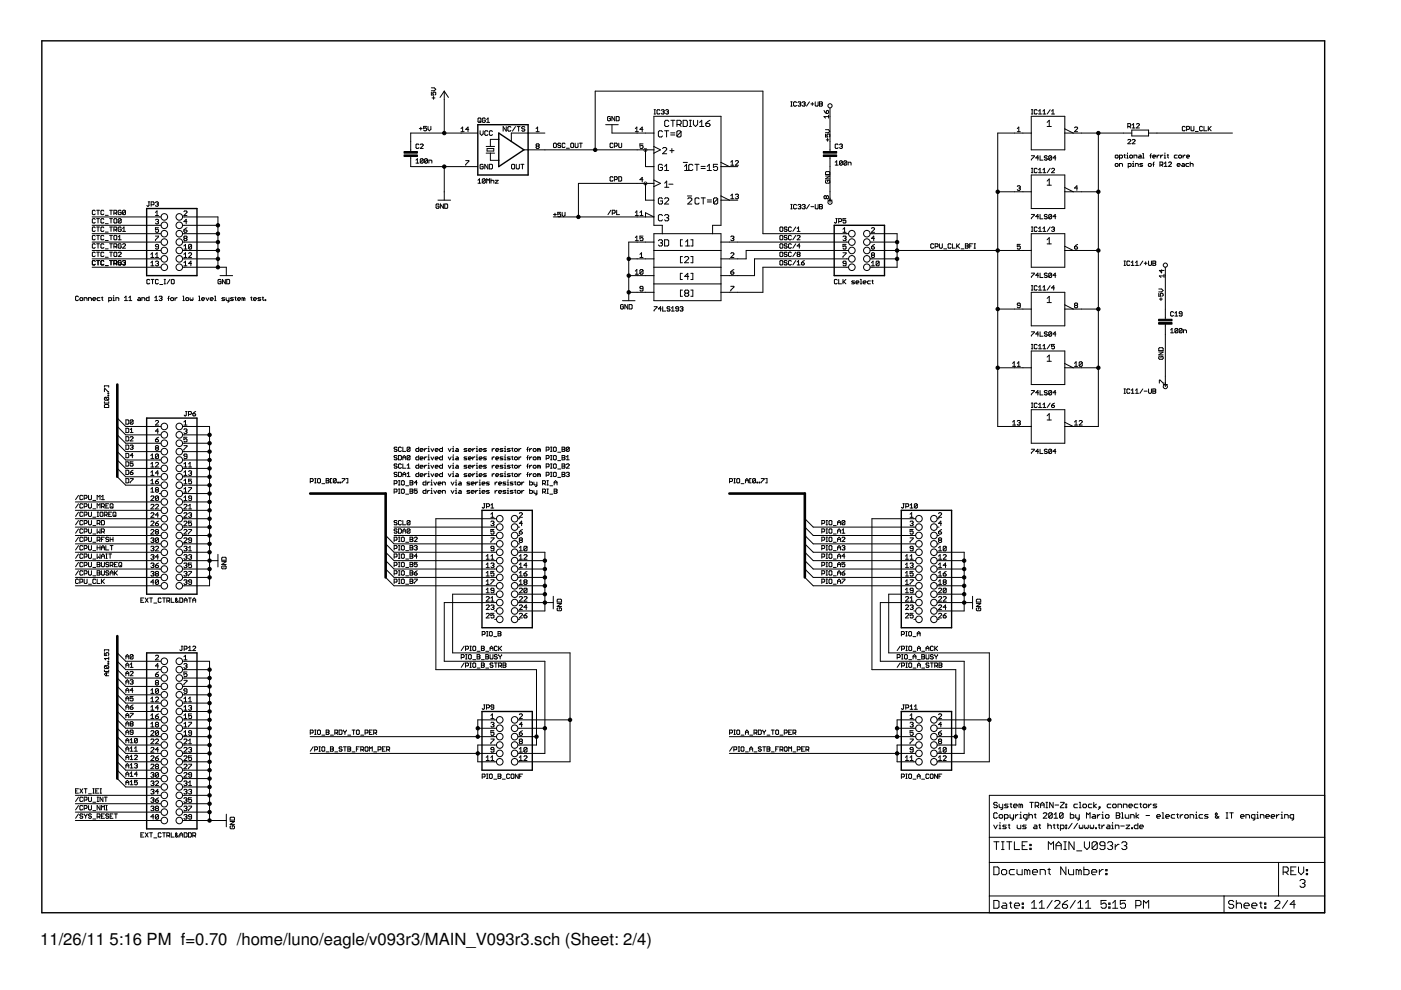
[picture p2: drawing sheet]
<svg xmlns="http://www.w3.org/2000/svg" width="297mm" height="210mm" viewBox="0 0 297 210" stroke-linecap="round" stroke-linejoin="round" font-family="sans-serif">
<defs><g id="words">
<g font-size="3.5">
<text x="8.5" y="200.4">11/26/11</text>
<text x="23.2" y="200.4">5:16 PM f=0.70 /home/luno/eagle/v093r3/MAIN_V093r3.sch (Sheet: 2/4)</text>
</g>
</g></defs>
<g fill="#000" stroke="#000" stroke-width=".21">
<path d="M91.5 19.5v.7zM91.5 19.2h.6zM91.8 19.7v.1zM91.8 19.7l.1-.2zM91.9 19.5h.3zM92.1 19.2l.3-.3zM91.5 18.6h.6zM92.2 19.5l.2 .2zM92.4 19.7v.3zM92.1 18.6l.3 .3zM94.2 19.3l-.9 1.4zM126.2 19.3v12.5z"/>
<path d="M126.2 19.3h35.6zM87.1 30v1.8zM87.1 33.5v1.8zM87.1 31.8v.3zM87.1 33.2v.3zM87.1 35.3h7.1zM87.1 28.2v1.8zM87.1 28.2h7.1zM88.2 34l.3-.3zM88.2 34.6h.6zM88.2 30.7v.6zM88.2 31.3l.1 .2z"/>
<path d="M88.3 30.5l-.1 .2zM88.3 31.5h.3zM88.5 33.7v.9zM88.3 30.5h.3zM88.8 31.3l-.2 .2zM88.6 30.5l.2 .2zM88.9 27.3h.6zM89.1 33.8v.6zM89.1 33.8l.2-.1zM89.7 33.8l-.6 .6zM89.7 30.8l-.6 .7zM89.2 27v.6z"/>
<path d="M89.3 33.7h.3zM89.1 34.4l.2 .2zM89.3 30.5l-.2 .2zM89.6 33.7l.1 .1zM89.3 34.6h.3zM89.3 30.5h.3zM89.7 33.8v.6zM89.7 34.4l-.1 .2zM89.1 31.5h.6zM89.7 30.7v.1zM89.6 30.5l.1 .2zM89.8 26.8v.5z"/>
<path d="M89.8 27.3l.3-.2zM89.8 27.6l.2 .1zM90 33.8v.6zM90 33.8l.2-.1zM90 34.4l.6-.6zM90.1 27.1h.2zM90.2 33.7h.3zM90 34.4l.2 .2zM90.3 27.1l.1 .2zM90 27.7h.3zM89.8 26.8h.6zM90.4 27.3v.3z"/>
<path d="M90.3 27.7l.1-.1zM90.5 33.7l.1 .1zM90.2 34.6h.3zM90.6 33.8v.6zM90.6 34.4l-.1 .2zM90.7 26.8v.6zM90.7 27.4l.3 .3zM90.9 34v.6zM90.9 34h.5zM91 27.7l.4-.3zM91.4 26.8v.6zM91.4 34l.2 .1z"/>
<path d="M91.5 20.2h.4zM91.6 34.1v.5zM91.6 20.8h.6zM91.9 20.4v.7zM91.8 19.8l.1 .4zM92.2 20.2l.2-.2zM94.2 19.3v1.8zM94.2 35.3v5.4zM94.2 21.1v7.1zM94.2 28.2h3.5zM94.2 19.3l.9 1.4zM97.7 27.3l.4-.4z"/>
<path d="M97.7 27.9h.7zM97.7 35.3h3.6zM97.7 28.2h3.6zM94.2 35.3h3.5zM98.1 26.9v1zM98.7 34.1h.7zM98.7 34.9v.1zM98.7 27.4h.7zM99.2 26.9v1zM99.2 26.9l-.5 .5zM99.4 34.1v.1zM99.4 34.2l-.7 .7z"/>
<path d="M101.7 37.9l-.4 .3zM101.3 38.8h.7zM101.3 25.2v.6zM101.5 25l-.2 .2zM101.5 25h.3zM101.3 25.8l.2 .1zM101.7 37.9v.9zM101.7 25.7l.3 .2zM101.8 35v.6zM101.8 35.6l.2 .2zM101.8 27.7v.7zM101.8 28.4l.3 .3z"/>
<path d="M101.8 25l.2 .2zM101.5 25.9h.3zM102 25.2v.6zM102 25.8l-.2 .1zM101.8 35l.2-.2zM102 35.8h.3zM102.1 28.7l.3-.3zM102.3 38.1v.6zM102.3 38.1l.1-.2zM102.3 38.7l.6-.6zM102.3 25.2v.6zM102.3 25.8l.1 .1z"/>
<path d="M102 34.8h.3zM102.4 35.6l-.1 .2zM102.4 37.9h.3zM102.3 38.7l.1 .1zM102.3 25.2l.1-.2zM102.4 25.9h.3zM102.3 34.8l.1 .2zM102.4 35.3v.3zM102.1 35.3h.3zM102.4 27.7v.7zM102.7 37.9l.2 .2zM102.4 38.8h.3z"/>
<path d="M102.4 25h.3zM102.7 25.9l.2-.1zM102.8 34.8v1zM102.8 34.8l.6 1zM102.8 27.9v.6zM102.8 28.5l.2 .2zM102.9 38.1v.6zM102.7 38.8l.2-.1zM102.7 25l.2 .2zM102.9 25.5v.3zM102.6 25.5h.3zM102.8 27.9l.2-.2z"/>
<path d="M103 28.7h.3zM103.1 32.5h.9zM103.1 31.1h1.8zM103.2 37.9v.9zM103.2 37.9l.3 .3zM103.5 25l-.3 .3zM103.2 25.9h.6zM103.3 31.5v.5zM103.3 31.5h1.4zM103.3 32h1.4zM103 27.7h.3zM103.3 28.7l.1-.2z"/>
<path d="M103.4 34.8v1zM103.3 27.7l.1 .2zM103.8 37.9l-.3 .3zM103.5 25v.9zM103.8 34.8v1zM103.8 35.8h.4zM103.8 27.9v.6zM103.8 28.5l.1 .2zM103.8 37.9v.9zM103.8 27.9l.1-.2zM103.9 28.7h.3zM104 29.5h1.7z"/>
<path d="M104 34h1.7zM104 32.5h.9zM104 29.5v1.6zM104 32.5v1.5zM104.1 37.9v.9zM104.1 38.4l.1-.2zM104.2 38.2h.4zM104.2 35.8l.2-.2zM103.8 34.8h.4zM103.9 27.7h.3zM104.2 28.7l.2-.2zM104.4 35v.6z"/>
<path d="M104.2 34.8l.2 .2zM104.2 27.7l.2 .2zM104.6 38.2l.1 .2zM104.7 31.5v.5zM104.7 38.4v.4zM105 38.2h.6zM105 38.8h.6zM105.6 38.2l-.6 .6zM106.7 26.8v1zM106.7 26.8l.6 1zM107.3 26.8v1zM107.7 27v.6z"/>
<path d="M107.7 27.6l.1 .2zM107.7 27l.1-.2zM107.8 27.8h.4zM107.8 26.8h.4zM108.2 27.8l.1-.2zM108.2 26.8l.1 .2zM108.4 28.2v1.8zM108.5 35v.6zM108.5 35.6l.1 .2zM108.5 35l.1-.2zM108.6 35.8h.4zM109.3 26.8l-.7 1z"/>
<path d="M108.6 34.8h.4zM109.1 35.6l-.1 .2zM109.1 35v.6zM109 34.8l.1 .2zM109.5 34.8v.8zM109.5 35.6l.1 .2zM109.6 35.8h.3zM109.6 26.8h.7zM109.9 35.8l.2-.2zM110 26.8v1zM110.1 34.8v.8zM110.4 34.8h.7z"/>
<path d="M110.6 27v.2zM110.6 27.2l.2 .1zM110.8 34.8v1zM110.6 27l.2-.2zM110.8 27.3h.3zM110.6 27.6l.2 .2zM111.1 31.8h.9zM110.8 26.8h.3zM111.1 27.3l.2 .2zM110.8 27.8h.3zM111.1 26.8l.2 .2zM111.3 27.5v.1z"/>
<path d="M111.3 27.6l-.2 .2zM108.4 28.2h3.6zM113.7 30.6l.1-.1zM113.7 31.2v.1zM113.8 31l-.1 .2zM113.7 30.6v.2zM113.7 27.3l.3-.4zM113.7 27.9h.6zM113.8 30.5h.3zM113.7 31.3l.1 .2zM113.7 30.8l.1 .2zM113.8 31h.3z"/>
<path d="M114 26.9v1zM114.1 30.5l.2 .1zM114.1 31l.2 .2zM113.8 31.5h.3zM114.3 30.6v.2zM114.3 30.8l-.2 .2zM114.3 31.2v.1zM114.3 31.3l-.2 .2zM112 31.8h3.5zM112 28.2h3.5zM117.3 30.5v.6zM117.3 31.1l.2 .2z"/>
<path d="M117.5 30.4l-.2 .1zM117.5 31.3h.3zM117.5 30.4h.3zM118 31.1l-.2 .2zM118 30.5v.6zM117.8 30.4l.2 .1zM118.3 30.5v.2zM118.3 30.7l.1 .1zM118.4 30.4l-.1 .1zM118.4 30.8h.3zM118.3 31.1l.1 .2zM118.4 30.4h.3z"/>
<path d="M118.7 30.8l.2 .2zM118.4 31.3h.3zM118.7 30.4l.2 .1zM118.9 31v.1zM118.9 31.1l-.2 .2zM119.2 30.5v.6zM119.2 31.1l.1 .2zM119.3 30.4l-.1 .1zM119.3 31.3h.3zM119.3 30.4h.3zM119.6 31.3l.2-.2zM119.6 30.4l.2 .1z"/>
<path d="M120.1 31.4h.6zM121 30.5v.6zM121 31.1l.2 .2zM121.2 30.4l-.2 .1zM121.2 31.3h.3zM121.2 30.4h.3zM121.5 31.3l.1-.2zM121.6 30.5v.6zM121.5 30.4l.1 .1zM121.9 30.4v.7zM121.9 31.1l.2 .2zM122.1 31.3h.3z"/>
<path d="M122.4 31.3l.2-.2zM122.6 30.4v.7zM122.6 38.9v7.1zM122.8 30.4h.7zM123.1 30.4v.9zM115.5 31.8h10.7zM128.8 24.8v.7zM128.8 25.5l.2 .1zM129 24.7l-.2 .1zM129 25.6h.3zM129 24.7h.3zM129.3 25.6l.1-.1z"/>
<path d="M129.3 37.6v.6zM129.3 38.2l.2 .2zM129.3 30.5v.6zM129.3 31.1l.2 .2zM129.3 24.7l.1 .1zM129.4 25.1v.4zM129.1 25.1h.3zM129.5 37.5l-.2 .1zM129.5 38.4h.3zM129.5 30.4l-.2 .1zM129.5 31.3h.3zM129.7 24.7v.9z"/>
<path d="M129.7 24.7l.6 .9zM129.7 26.4v1.8zM129.7 28.2h5.4zM129.5 37.5h.3zM129.8 38.4l.2-.2zM129.5 30.4h.3zM129.8 31.3l.2-.2zM129.8 37.5l.2 .1zM129.8 30.4l.2 .1zM130.3 37.5v.9zM130.3 37.5h.4zM130.3 30.4v.9z"/>
<path d="M130.3 30.4h.4zM130.3 24.7v.9zM130.7 24.7v.9zM130.7 25.6h.4zM130.7 37.5l.2 .1zM130.3 38.1h.4zM130.7 30.4l.2 .1zM130.3 31h.4zM130.9 37.6v.3zM130.9 37.9l-.2 .2zM130.9 30.5v.3zM130.9 30.8l-.2 .2z"/>
<path d="M128.4 26.4h2.7zM131.1 25.6l.2-.1zM130.7 24.7h.4zM131.2 37.5v.9zM131.2 38.4h.4zM131.2 30.4v.7zM131.2 31.1l.1 .2zM131.3 24.8v.7zM131.1 24.7l.2 .1zM131.3 31.3h.3zM131.6 38.4l.2-.2zM131.2 37.5h.4z"/>
<path d="M131.6 31.3l.2-.2zM131.8 37.6v.6zM131.6 37.5l.2 .1zM131.8 30.4v.7zM134.7 27.3l.3-.4zM134.7 27.9h.7zM135 26.9v1zM135.1 31.8h1.8zM135.1 28.2h1.8zM135.1 38.9h1.8zM122.6 38.9h12.5zM126.2 31.8h8.9z"/>
<path d="M135.7 30.5v.5zM135.7 31l.3-.2zM135.7 27.4h.6zM135.7 38.1h.6zM135.7 31.3l.1 .2zM136 30.8h.2zM136.2 30.8l.1 .2zM135.8 31.5h.4zM136.2 26.9v1zM136.2 26.9l-.5 .5zM136.2 37.6v1zM136.2 37.6l-.5 .5z"/>
<path d="M135.7 30.5h.6zM136.3 31v.3zM136.2 31.5l.1-.2zM136.9 31.8v3.5zM136.9 38.9v3.5zM136.9 31.8h1.7zM136.9 38.9h1.7zM136.9 28.2h1.7zM136.9 35.3h1.7zM138.6 31.1v.7zM138.6 32.5v2.8zM138.6 38.2v.7z"/>
<path d="M138.6 31.1l1.4 .7zM138.6 28.2v2.9zM138.6 31.8v.7zM138.6 38.2l1.4 .7zM138.6 35.3v2.9zM138.6 38.9v.7zM138.6 24.7v3.5zM138.7 24.2h.3zM138.7 23.3h.3zM138.8 23.3v.9zM139.3 23.4v.6zM139.3 24l.1 .2z"/>
<path d="M139.3 23.4l.1-.1zM139.4 24.2h.4zM139.6 27.9v.9zM139.6 28.8l.2 .2zM139.6 35.1v.8zM139.6 35.9l.2 .3zM139.4 23.3h.4zM139.8 24.2l.1-.2zM139.8 27.7l-.2 .2zM139.8 29h.4zM139.6 35.1l.2-.3zM139.8 36.2h.4z"/>
<path d="M139.8 23.3l.1 .1zM138.6 32.5l1.4-.7zM138.6 39.6l1.4-.7zM140.2 23.4l.2-.1zM139.8 27.7h.4zM140.2 29l.3-.2zM139.8 34.8h.4zM140.2 36.2l.3-.3zM140.4 23.3h.3zM140.2 24l.2 .2zM140.2 27.7l.3 .2zM140.2 34.8l.3 .3z"/>
<path d="M140.5 35.5v.4zM140 35.5h.5zM140.5 32.6l.8-.9zM140.7 23.3l.1 .1zM140.5 23.7h.2zM140.7 23.7l.1 .2zM140.4 24.2h.3zM140.7 31.3l-.2 .2zM140.8 23.4v.2zM140.8 23.6l-.1 .1zM140.8 23.9v.1zM140.8 24l-.1 .2z"/>
<path d="M140.9 27.7h.9zM141.3 34.8l-.4 .5zM140.9 36.2h.9zM141.3 38.4l-.4 .4zM140.9 39.7h.9zM140.9 25.7v.9zM140.9 26.6l.2 .2zM141.1 23.4l.2-.1zM140.7 31.3h.4zM141.1 25.5l-.2 .2zM141.1 26.8h.5zM141.3 23.3h.3z"/>
<path d="M141.1 24l.2 .2zM141.3 27.7v1.3zM141.3 34.8v1.4zM141.3 38.4v1.3zM140.5 32.6h.8zM141.3 31.5v.2zM141.1 31.3l.2 .2zM141.6 23.3l.1 .1zM141.4 23.7h.2zM141.6 23.7l.1 .2zM141.3 24.2h.3zM141.1 25.5h.5z"/>
<path d="M141.6 26.8l.2-.2zM141.7 23.4v.2zM141.7 23.6l-.1 .1zM141.7 23.9v.1zM141.7 24l-.1 .2zM141.6 25.5l.2 .2zM141.8 39.1h.9zM142 31.9h.9zM142.2 28.6h.9zM142.2 28.2h.9zM142.2 25.5h.9zM142.4 31.5v.9z"/>
<path d="M142.7 25.5v1.3zM143.5 27.9v.9zM143.5 27.9l.2-.2zM143.5 28.8l.9-.9zM143.5 25.5v1.3zM143.5 25.5h.7zM143.7 27.7h.5zM143.5 28.8l.2 .2zM144 26.4l.4 .4zM144.2 27.7l.2 .2zM143.7 29h.5zM144.2 25.5l.2 .2z"/>
<path d="M143.5 26.4h.7zM144.4 27.9v.9zM144.2 29l.2-.2zM144.4 25.7v.5zM144.4 26.2l-.2 .2zM144.8 25.5v1.3zM144.8 26.8h.7zM144.9 34.4h.9zM145.6 34.8l-.5 .5zM145.1 36.2h.9zM145.5 26.8l.2-.2zM144.8 25.5h.7z"/>
<path d="M145.6 34.8v1.4zM145.7 25.7v.9zM145.5 25.5l.2 .2zM146 35.1v.8zM146 35.9l.2 .3zM146.2 26.8h.4zM146.2 25.5h.4zM146.2 34.8l-.2 .3zM146.2 36.2h.5zM146.4 25.5v1.3zM146.2 34.8h.5zM146.7 36.2l.2-.3z"/>
<path d="M146.7 34.8l.2 .3zM147 25.5v.9zM147 26.4l.5 .4zM147.3 34.8h.9zM147.5 26.8l.4-.4zM147.8 34.8v1.4zM147.9 25.5v.9zM148.3 25.9l.5-.4zM148.3 26.8h.9zM148.6 35.7h.9zM148.6 35.3h.9zM148.8 25.5v1.3z"/>
<path d="M149.6 26.2v.4zM149.6 26.6l.3 .2zM149.9 26.8h.4zM149.9 35.3l.5-.5zM149.9 36.2h.9zM149.6 26.2l.5-.5zM150.3 26.8l.2-.2zM149.6 26.2h.7zM150.4 34.8v1.4zM150.1 25.7l.4-.2zM150.5 26.4v.2zM150.3 26.2l.2 .2z"/>
<path d="M151.3 34.8v.7zM151.3 35.5l.4-.2zM151.3 35.9l.2 .3zM151.7 35.3h.2zM151.9 35.3l.2 .2zM151.5 36.2h.4zM151.3 34.8h.8zM152.1 35.5v.4zM151.9 36.2l.2-.3zM138.6 24.7h14.3zM152.9 24.7v9.7zM152.9 34.4v.9z"/>
<path d="M152.9 35.3h1.7zM152.9 35.3v6.2zM152.9 34.4l1.7 .9zM154.9 34.4l.4-.3zM154.9 35h.7zM155.3 34.1v.9zM155.9 35l.7-.6zM155.9 34.2l.2-.1zM156.1 34.1h.3zM154.6 35.3h1.8zM155.9 35h.7zM156.6 34.2v.2z"/>
<path d="M156.4 34.1l.2 .1zM167.7 22.5h.3zM167.7 21.6h.3zM167.8 21.6v.9zM168.3 21.7v.7zM168.3 22.4l.1 .1zM168.3 21.7l.1-.1zM168.4 22.5h.3zM168.4 21.6h.3zM168.7 22.5l.2-.1zM168.7 21.6l.2 .1zM169.2 21.7l.1-.1z"/>
<path d="M169.3 21.6h.3zM169.2 22.4l.1 .1zM169.6 21.6l.2 .1zM169.5 22h.1zM169.6 22l.2 .2zM169.3 22.5h.3zM169.8 21.7v.2zM169.8 21.9l-.2 .1zM169.8 22.2v.2zM169.8 22.4l-.2 .1zM170.1 21.7l.1-.1zM170.2 21.6h.4z"/>
<path d="M170.1 22.4l.1 .1zM170.6 21.6l.1 .1zM170.4 22h.2zM170.6 22l.1 .2zM170.2 22.5h.4zM170.7 21.7v.2zM170.7 21.9l-.1 .1zM170.7 22.2v.2zM170.7 22.4l-.1 .1zM171.6 21.6l-.6 .9zM171.9 22h.6zM172.2 21.7v.7z"/>
<path d="M172.8 21.6v.8zM172.8 22.4l.2 .1zM173 22.5h.3zM173.3 22.5l.2-.1zM173.5 21.6v.8zM173.8 21.6v.9zM173.8 21.6h.4zM173.8 22h.4zM174.2 21.6l.2 .1zM174.2 22l.2 .2zM173.8 22.5h.4zM174.4 21.7v.2z"/>
<path d="M174.4 21.9l-.2 .1zM174.4 22.2v.2zM174.4 22.4l-.2 .1zM174.7 24.7h1zM174.7 23.4l.2 .3zM174.9 23.7l.3 .4zM174.7 24.7l.3 .3zM175 38.4v.3zM175 38.7l.2 .1zM175 37.9l.9-.6zM175 37h.9zM175 36.6v.4z"/>
<path d="M175 28.4v.6zM175 29h.5zM175 28.1h.6zM175.2 38.2l-.2 .2zM175.2 38.8h.6zM175.2 36.4l-.2 .2zM175.2 29.7h.6zM175.2 24.1h.3zM175.2 23.6v.5zM175.3 28.6v.1zM175.3 28.6l.2-.2zM175.4 23.4l-.2 .2z"/>
<path d="M175.5 38.2v.3zM175.5 29.3v.7zM175.3 28.7l.2 .3zM175.5 28.4h.3zM175.5 24.1l.2-.2zM175.4 23.4h.1zM175.9 27.8l-.3 .3zM175 27.5h.6zM175.7 24.4v.6zM175.7 23.6v.3zM175.5 23.4l.2 .2zM175.8 38.8l.1-.1z"/>
<path d="M175.5 38.2h.3zM175.2 36.4h.6zM175.8 28.4l.1 .2zM175.9 38.4v.3zM175.8 38.2l.1 .2zM175 37.9h.9zM175 37.3h.9zM175.9 36.6v.4zM175.8 36.4l.1 .2zM175.9 28.6v.3zM175.9 28.9l-.1 .1zM175.6 27.5l.3 .3z"/>
<path d="M176 22.9v1.8zM176 30v1.8zM176 33.5v1.8zM176 31.8v.3zM176 33.2v.3zM176 24.7v5.3zM177.1 34.4l.3-.3zM177.1 35h.6zM177.1 30.7v.6zM177.1 31.3l.1 .2zM177.2 30.5l-.1 .2zM177.2 31.5h.3z"/>
<path d="M177.4 34.1v.9zM177.2 30.5h.3zM177.7 31.3l-.2 .2zM177.5 30.5l.2 .2zM178 34.2v.7zM178 34.2l.2-.1zM178 34.9l.6-.7zM178 30.7l.2-.2zM178.2 34.1h.3zM178 34.9l.2 .1zM178.2 30.5h.3zM178 31.3l.2 .2z"/>
<path d="M178.5 34.1l.1 .1zM178.2 35h.3zM178.5 30.5l.1 .2zM178.3 31h.2zM178.5 31l.1 .2zM178.2 31.5h.3zM178.6 34.2v.7zM178.6 34.9l-.1 .1zM178.6 30.7v.1zM178.6 30.8l-.1 .2zM178.6 31.2v.1zM178.6 31.3l-.1 .2z"/>
<path d="M178.9 34.2v.7zM178.9 34.2l.2-.1zM178.9 34.9l.6-.7zM179.1 34.1h.3zM178.9 34.9l.2 .1zM179.4 34.1l.1 .1zM179.1 35h.3zM179.5 34.2v.7zM179.4 35l.1-.1zM179.8 34.4v.6zM179.8 34.4h.5zM180.3 34.4l.1 .2z"/>
<path d="M180.4 34.6v.4zM211.5 28.2h3.6zM211.5 28.2v12.5zM215.1 28.2h1.8zM216 26.9l-.3 .4zM215.7 27.9h.6zM215.7 39.5l.1-.1zM215.8 39.4h.4zM216 26.9v1zM216.2 39.4l.1 .1zM216 39.9h.2zM216.2 39.9l.1 .1z"/>
<path d="M216.3 39.5v.2zM216.3 39.7l-.1 .2zM216.9 28.2h1.7zM218.6 28.2v3.6zM218.6 31.8h7.2zM218.6 24.7v3.5zM218.7 33h.6zM218.7 33.8v.2zM218.7 24.2h.3zM218.7 23.3h.3zM218.7 36.6h.3zM218.7 35.7h.3z"/>
<path d="M218.8 23.3v.9zM218.8 35.7v.9zM219.3 33v.2zM219.3 33.2l-.6 .6zM219.3 23.4v.6zM219.3 24l.1 .2zM219.3 35.9v.6zM219.3 36.5l.1 .1zM219.3 23.4l.1-.1zM219.4 24.2h.3zM219.4 35.7l-.1 .2zM219.4 36.6h.3z"/>
<path d="M219.6 33.5h.6zM219.4 23.3h.3zM219.7 24.2l.2-.2zM219.4 35.7h.3zM219.7 36.6l.2-.1zM219.7 23.3l.2 .1zM219.7 35.7l.2 .2zM220 33v1zM220 33l-.4 .5zM220.2 23.6l.3-.3zM220.2 24.2h.6zM220.2 36l.3-.3z"/>
<path d="M220.2 36.6h.6zM220.5 33v1zM220.5 34h.6zM220.5 23.3v.9zM220.5 35.7v.9zM221.1 23.6l.3-.3zM221.1 24.2h.6zM221.4 35.7l-.3 .3zM221.1 36.6h.6zM221.4 33.2v.1zM221.4 33.3l.2 .2zM221.4 23.3v.9z"/>
<path d="M221.4 35.7v.9zM221.6 33l-.2 .2zM221.6 33.5h.3zM221.4 33.8l.2 .2zM221.6 33h.3zM221.9 33.5l.1 .2zM221.6 34h.3zM222 25.9l.5-.4zM222 26.8h.9zM222 38.4l.5-.4zM222 39.3h.9zM221.9 33l.1 .2z"/>
<path d="M222 33.7v.1zM222 33.8l-.1 .2zM222.6 23.3l-.6 .9zM222.6 35.7l-.6 .9zM222.4 33.2v.6zM222.5 33l-.1 .2zM223 33.2l-.6 .6zM222.5 25.5v1.3zM222.5 38v1.3zM222.5 33h.3zM222.4 33.8l.1 .2zM222.8 33l.2 .2z"/>
<path d="M222.5 34h.3zM222.9 23.6l.4-.3zM222.9 24.2h.7zM222.9 36.6l.7-.6zM223 33.2v.6zM222.8 34l.2-.2zM223.1 35.7l-.2 .2zM223.3 33.5h.6zM223.3 23.3v.9zM223.1 35.7h.3zM222.9 36.6h.7zM223.6 35.9v.1z"/>
<path d="M223.4 35.7l.2 .2zM223.7 33v1zM223.3 33.5l.4-.5zM218.6 24.7h7.2zM225.8 24.7v2.6zM225.8 27.3v.9zM225.8 28.2h1.7zM225.8 28.2v3.6zM218.6 37.1h7.2zM225.8 37.1v2.7zM225.8 39.8v.9zM225.8 27.3l1.7 .9z"/>
<path d="M227.8 27.9l.7-.6zM227.8 39.9h.7zM227.8 27.1l.2-.2zM228 26.9h.3zM227.8 39.9l.5-.5zM227.8 27.9h.7zM228.5 27.1v.2zM228.3 26.9l.2 .2zM227.5 28.2h1.8zM232.9 28.2v12.5zM229.3 28.2h3.6zM236.4 33v.4z"/>
<path d="M236.4 33.4l.2 .1zM236.4 34.8v.3zM236.4 35.1l.2 .2zM236.6 33.5h.3zM236.6 32.9l-.2 .1zM236.6 35.3h.3zM236.6 34.7l-.2 .1zM236.9 33.5l.2-.1zM236.6 32.9h.3zM236.9 35.3l.2-.2zM236.6 34.7h.3zM237.1 33v.4z"/>
<path d="M236.9 32.9l.2 .1zM237.1 34.8v.3zM236.9 34.7l.2 .1zM237.4 32.9v.9zM237.4 32.9h.4zM237.4 34.7v.6zM237.4 34.7h.4zM237.8 32.9l.2 .1zM237.4 33.5h.4zM237.8 34.7l.2 .1zM238 33v.4zM237.8 33.5l.2-.1z"/>
<path d="M238 34.8v.5zM238.2 28.2h1.8zM232.9 28.2h5.3zM238.3 32.9h.3zM238.4 32.7v.7zM238.4 33.4l.2 .1zM238.9 32.9h.2zM238.9 33.5h.3zM239.1 32.9v.6zM239.1 32.4v.2zM239.1 30.5l.6-.6zM239.1 26.2v.9z"/>
<path d="M239.1 26.2h.5zM239.2 34.7v.9zM239.2 34.7h.5zM239.3 29.6l-.2 .1zM239.4 26.8l.3 .3zM239.5 33v.4zM239.5 33.4l.2 .1zM239.3 29.6h.3zM239.6 26.2l.1 .2zM239.1 26.8h.5zM239.7 33.5h.3zM239.7 32.9l-.2 .1z"/>
<path d="M239.7 34.7l.1 .1zM239.2 35.3h.5zM239.1 30.5h.6zM239.7 29.7v.2zM239.6 29.6l.1 .1zM239.7 26.4v.3zM239.7 26.7l-.1 .1zM239.8 34.8v.3zM239.8 35.1l-.1 .2zM240 28.8h3.5zM240 27.6v1.2zM240 33.5l.1-.1z"/>
<path d="M239.7 32.9h.3zM240 30.5l.7-.6zM240 26.5l.3-.3zM240 27.1h.7zM240.1 34.7h.2zM240.1 35.3h.3zM240.1 33v.4zM240 32.9l.1 .1zM240 29.7l.2-.1zM240.3 34.7v.6zM240.3 34.2v.2zM240.3 26.2v.9z"/>
<path d="M240.4 32.9v.6zM240.4 32.9h.5zM240.2 29.6h.3zM240 30.5h.7zM240.7 29.7v.2zM240.5 29.6l.2 .1zM240.7 34.7v.6zM240.7 34.7h.5zM240.9 32.9l.1 .1zM241.6 26.5l-.6 .6zM241 33v.5zM241.1 26.2l-.1 .2z"/>
<path d="M241.2 34.7l.1 .1zM241.3 33.4l.2-.2zM241.3 34.8v.5zM241.1 26.2h.3zM241.5 32.9h.3zM241.3 33.4l.2 .1zM241.5 33.2h.5zM241 27.1h.6zM241.6 26.4v.1zM241.4 26.2l.2 .2zM241.7 35.3h.4zM241.7 34.8l.1-.1z"/>
<path d="M241.8 32.9l.2 .1zM241.7 34.8l.1 .2zM241.8 34.7h.5zM242 33v.5zM241.5 33.5h.5zM242.1 35.3l.2-.2zM241.8 35h.3zM242.2 32.6h.2zM242.2 33.5h.4zM242.1 35l.2 .1zM242.4 32.6v.9zM243.5 34.8v.3z"/>
<path d="M243.5 35.1l.1 .2zM240 27.6h3.5zM243.5 27.6v1.2zM243.6 35.3h.3zM243.6 34.7l-.1 .1zM243.8 33h.3zM243.9 32.7v.8zM244.1 32.6l-.2 .1zM243.9 35.3l.2-.2zM243.6 34.7h.3zM244.1 34.8v.3zM243.9 34.7l.2 .1z"/>
<path d="M244.4 33v.4zM244.4 33l.2-.1zM244.4 34.8h.3zM244.4 33.4l.2 .1zM244.6 32.9h.3zM244.6 34.5v.8zM244.7 34.4l-.1 .1zM244.6 33.5h.3zM244.9 32.9l.1 .1zM245 33v.2zM244.4 33.2h.6zM243.5 28.2h1.8z"/>
<path d="M245.3 28.2h16zM245.3 32.9v.6zM245.6 32.9l-.3 .3zM245.6 32.9h.2zM245.9 34.4v.9zM245.9 34.4h.5zM246.1 32.9v.6zM246.4 32.9l-.3 .3zM246.2 35l.3 .3zM246.4 32.9h.1zM246.4 34.4l.1 .1zM245.9 35h.5z"/>
<path d="M246.5 34.5v.3zM246.5 34.8l-.1 .2zM246.8 32.9h.2zM246.8 33.5h.4zM246.8 34.7l.4-.3zM246.8 35.3h.7zM247 32.9v.6zM247 32.4v.2zM247.2 34.4v.9zM247.5 32.9h.3zM247.6 32.7v.7zM247.6 33.4l.2 .1z"/>
<path d="M247.8 35.3l.6-.6zM247.8 34.5l.1-.1zM247.9 34.4h.3zM247.8 35.3h.6zM248.4 34.5v.2zM248.2 34.4l.2 .1zM249 33v.4zM249 33.4l.1 .1zM249.1 32.9l-.1 .1zM249.1 33.5h.5zM249.1 32.9h.5zM249.6 34.8v.3z"/>
<path d="M249.6 34.8l.1-.1zM249.6 35.1l.1 .2zM249.7 34.7h.4zM249.9 33v.4zM249.9 33.4l.2 .1zM250.1 33.5h.3zM249.9 33l.2-.1zM249.7 35.3h.4zM250.1 34.7l.1 .1zM250.2 34.8v.2zM249.6 35h.6zM250.4 33.5l.1-.1z"/>
<path d="M250.1 32.9h.3zM250.5 33v.4zM250.4 32.9l.1 .1zM250.5 35.1l.2-.1zM250.7 27v.6zM250.7 27.6l.1 .1zM250.7 34.7h.3zM250.5 35.1l.2 .2zM250.7 35h.4zM250.8 26.8l-.1 .2zM250.8 27.7h.3zM250.8 32.9v.6z"/>
<path d="M251.1 32.9l-.3 .3zM251 34.7l.1 .1zM251.1 32.9h.2zM251.1 34.8v.5zM250.7 35.3h.4zM250.8 26.8h.3zM251.1 27.7l.2-.1zM251.1 26.8l.2 .2zM251.4 34.8v.3zM251.4 35.1l.2 .2zM251.6 26.8v.9zM251.6 26.8h.4z"/>
<path d="M251.6 33v.4zM251.6 33l.1-.1zM251.6 34.7l-.2 .1zM251.6 35.3h.4zM251.6 33.4l.1 .1zM251.7 32.9h.3zM252 26.8l.2 .2zM251.6 27.4h.4zM251.7 33.5h.3zM252 32.9l.2 .1zM251.6 34.7h.4zM252.2 33v.2z"/>
<path d="M251.6 33.2h.6zM252.2 27v.3zM252.2 27.3l-.2 .1zM252.3 34.4v.9zM252.3 34.8l.2-.1zM252.5 34.7h.3zM252.5 26.8v.8zM252.5 27.6l.2 .1zM252.7 27.7h.3zM252.8 34.7l.2 .1zM253 34.8v.5zM253 27.7l.1-.1z"/>
<path d="M253.1 26.8v.8zM253.4 27.9h.6zM254.3 27v.6zM254.3 27.6l.2 .1zM254.5 26.8l-.2 .2zM254.5 27.7h.3zM254.5 26.8h.3zM254.8 27.7l.1-.1zM254.8 26.8l.1 .2zM255.3 26.8v.9zM255.3 27.7h.6zM256.2 26.8v.9z"/>
<path d="M256.8 26.8l-.6 .6zM256.3 27.3l.5 .4zM19.5 47.8h14.3zM19.6 44.7v.7zM19.6 45.4l.1 .1zM19.6 48.3v.6zM19.6 48.9l.1 .2zM19.6 51.8v.7zM19.6 52.5l.1 .1zM19.6 55.4v.6zM19.6 56l.1 .2zM19.6 46.5v.6z"/>
<path d="M19.6 47.1l.1 .2zM19.6 50.1v.6zM19.6 50.7l.1 .1zM19.6 53.6v.6zM19.6 54.2l.1 .2zM19.7 44.6l-.1 .1zM19.7 45.5h.3zM19.7 48.1l-.1 .2zM19.7 49.1h.3zM19.7 51.7l-.1 .1zM19.7 52.6h.3zM19.7 55.2l-.1 .2z"/>
<path d="M19.7 56.2h.3zM19.7 46.4l-.1 .1zM19.7 47.3h.3zM19.7 49.9l-.1 .2zM19.7 50.8h.3zM19.7 53.5l-.1 .1zM19.7 54.4h.3zM19.7 44.6h.3zM20 45.5l.2-.1zM19.7 48.1h.3zM20 49.1l.2-.2zM19.7 51.7h.3z"/>
<path d="M20 52.6l.2-.1zM19.7 55.2h.3zM20 56.2l.2-.2zM19.7 46.4h.3zM20 47.3l.2-.2zM19.7 49.9h.3zM20 50.8l.2-.1zM19.7 53.5h.3zM20 54.4l.2-.2zM20 44.6l.2 .1zM20 48.1l.2 .2zM20 51.7l.2 .1z"/>
<path d="M20 55.2l.2 .2zM20 46.4l.2 .1zM20 49.9l.2 .2zM20 53.5l.2 .1zM20.5 44.6h.6zM20.5 48.1h.6zM20.5 51.7h.6zM20.5 55.2h.6zM20.5 46.4h.6zM20.5 49.9h.6zM20.5 53.5h.6zM20.8 44.6v.9z"/>
<path d="M20.8 48.1v1zM20.8 51.7v.9zM20.8 55.2v1zM20.8 46.4v.9zM20.8 49.9v.9zM20.8 53.5v.9zM21.4 44.7v.7zM21.4 45.4l.2 .1zM21.4 48.3v.6zM21.4 48.9l.2 .2zM21.4 51.8v.7zM21.4 52.5l.2 .1z"/>
<path d="M21.4 55.4v.6zM21.4 56l.2 .2zM21.4 46.5v.6zM21.4 47.1l.2 .2zM21.4 50.1v.6zM21.4 50.7l.2 .1zM21.4 53.6v.6zM21.4 54.2l.2 .2zM21.6 44.6l-.2 .1zM21.6 45.5h.3zM21.6 48.1l-.2 .2zM21.6 49.1h.3z"/>
<path d="M21.4 51.8l.2-.1zM21.6 52.6h.3zM21.4 55.4l.2-.2zM21.6 56.2h.3zM21.6 46.4l-.2 .1zM21.6 47.3h.3zM21.4 50.1l.2-.2zM21.6 50.8h.3zM21.4 53.6l.2-.1zM21.6 54.4h.3zM21.6 44.6h.3zM21.9 45.5l.1-.1z"/>
<path d="M21.6 48.1h.3zM21.9 49.1l.1-.2zM21.6 51.7h.3zM21.9 52.6l.1-.1zM21.6 55.2h.3zM21.9 56.2l.1-.2zM21.6 46.4h.3zM21.9 47.3l.1-.2zM21.6 49.9h.3zM21.9 50.8l.1-.1zM21.6 53.5h.3zM21.9 54.4l.1-.2z"/>
<path d="M21.9 44.6l.1 .1zM21.9 48.1l.1 .2zM21.9 51.7l.1 .1zM21.9 55.2l.1 .2zM21.9 46.4l.1 .1zM21.9 49.9l.1 .2zM21.9 53.5l.1 .1zM22.3 45.7h.6zM22.3 49.2h.6zM22.3 52.8h.6zM22.3 56.3h.6zM22.3 47.4h.6z"/>
<path d="M22.3 51h.6zM22.3 54.5h.6zM23.2 44.6h.7zM23.2 48.1h.7zM23.2 51.7h.7zM23.2 55.2h.7zM23.2 46.4h.7zM23.2 49.9h.7zM23.2 53.5h.7zM23.5 44.6v.9zM23.5 48.1v1zM23.5 51.7v.9z"/>
<path d="M23.5 55.2v1zM23.5 46.4v.9zM23.5 49.9v.9zM23.5 53.5v.9zM24.2 44.6v.9zM24.2 44.6h.4zM24.2 48.1v1zM24.2 48.1h.4zM24.2 51.7v.9zM24.2 51.7h.4zM24.2 55.2v1zM24.2 55.2h.4z"/>
<path d="M24.2 46.5v.6zM24.2 47.1l.1 .2zM24.2 50.1v.6zM24.2 50.7l.1 .1zM24.2 53.6v.6zM24.2 54.2l.1 .2zM24.3 46.4l-.1 .1zM24.3 47.3h.3zM24.3 49.9l-.1 .2zM24.3 50.8h.3zM24.3 53.5l-.1 .1zM24.3 54.4h.3z"/>
<path d="M24.5 45.2l.3 .3zM24.5 48.7l.3 .4zM24.5 52.3l.3 .3zM24.5 55.9l.3 .3zM24.6 44.6l.2 .1zM24.2 45.2h.4zM24.6 48.1l.2 .2zM24.2 48.7h.4zM24.6 51.7l.2 .1zM24.2 52.3h.4zM24.6 55.2l.2 .2zM24.2 55.9h.4z"/>
<path d="M24.3 46.4h.3zM24.6 47.3l.2-.2zM24.3 49.9h.3zM24.6 50.8l.2-.1zM24.3 53.5h.3zM24.6 54.4l.2-.2zM24.8 44.7v.3zM24.8 45l-.2 .2zM24.8 48.3v.3zM24.8 48.6l-.2 .1zM24.8 51.8v.4zM24.8 52.2l-.2 .1z"/>
<path d="M24.8 55.4v.3zM24.8 55.7l-.2 .2zM24.8 46.5v.6zM24.6 46.4l.2 .1zM24.8 50.1v.6zM24.6 49.9l.2 .2zM24.8 53.6v.6zM24.6 53.5l.2 .1zM25.1 44.7v.7zM25.1 45.4l.1 .1zM25.1 48.3v.6zM25.1 48.9l.1 .2z"/>
<path d="M25.1 51.8v.7zM25.1 52.5l.1 .1zM25.1 55.4v.6zM25.1 56l.1 .2zM25.1 46.5v.6zM25.1 46.5l.1-.1zM25.1 47.1l.6-.6zM25.1 50.2l.3-.3zM25.1 50.8h.6zM25.1 54.4l.6-.6zM25.2 44.6l-.1 .1zM25.2 45.5h.3z"/>
<path d="M25.2 48.1l-.1 .2zM25.2 49.1h.3zM25.1 51.8l.1-.1zM25.2 52.6h.3zM25.1 55.4l.1-.2zM25.2 56.2h.3zM25.2 46.4h.3zM25.1 47.1l.1 .2zM25.1 53.6l.1-.1zM25.4 49.9v.9zM25.2 44.6h.3zM25.5 45.5l.2-.1z"/>
<path d="M25.2 48.1h.3zM25.5 49.1l.2-.2zM25.2 51.7h.3zM25.5 52.6l.2-.1zM25.2 55.2h.3zM25.5 56.2l.2-.2zM25.5 46.4l.2 .1zM25.2 47.3h.3zM25.2 53.5h.3zM25.5 44.6l.2 .1zM25.7 45v.4zM25.4 45h.3z"/>
<path d="M25.5 48.1l.2 .2zM25.7 48.6v.3zM25.4 48.6h.3zM25.5 51.7l.2 .1zM25.7 52.2v.3zM25.4 52.2h.3zM25.5 55.2l.2 .2zM25.7 55.7v.3zM25.4 55.7h.3zM25.7 46.5v.6zM25.5 47.3l.2-.2zM25.1 54.4h.6z"/>
<path d="M25.7 53.6v.2zM25.5 53.5l.2 .1zM26 44.7v.7zM26.1 44.6l-.1 .1zM26 45.4l.6-.7zM26.3 48.1l-.3 .3zM26 49.1h.6zM26 52.6l.6-.6zM26 55.4l.1-.2zM26.1 44.6h.4zM26 45.4l.1 .1zM26.1 51.7l-.1 .1z"/>
<path d="M26.1 55.2h.4zM26 56l.1 .2zM26.3 48.1v1zM26.5 44.6l.1 .1zM26.1 45.5h.4zM26.1 51.7h.4zM26.5 55.2l.1 .2zM26.3 55.7h.2zM26.5 55.7l.1 .2zM26.1 56.2h.4zM26.6 44.7v.7zM26.6 45.4l-.1 .1z"/>
<path d="M26 52.6h.6zM26.6 51.8v.2zM26.5 51.7l.1 .1zM26.6 55.4v.2zM26.6 55.6l-.1 .1zM26.6 55.9v.1zM26.6 56l-.1 .2zM31.1 59.4v.6zM31.1 43.6l.2 .1zM31.3 59.2l-.2 .2zM31.3 43.7h.1zM31.4 43.7l.2-.1z"/>
<path d="M31.4 42.8h.3zM31.3 59.2h.3zM31.6 42.8v.8zM31.6 59.2l.1 .2zM32.3 53.6l-.3 .3zM32 54.6h.6zM32.3 55.4l-.3 .3zM32 56.4h.6zM32 59.2h.7zM32 42.8v.9zM32 42.8h.5zM32.3 53.6v1z"/>
<path d="M32.3 55.4v1zM32.5 42.8l.2 .2zM32 43.4h.5zM32.7 43v.3zM32.7 43.3l-.2 .1zM33 59.4v.6zM33 45l.3-.3zM33 45.7h.6zM33 46.7l.1-.2zM33 48.3v.5zM33 48.8l.3-.2zM33 50.1h.6z"/>
<path d="M33 50.9v.1zM33 52.6l.1 .2zM33 52v.2zM33 52.2l.1 .1zM33 53.9l.3-.3zM33 54.6h.6zM33 55.5l.1-.1zM33.1 42.8l-.1 .2zM33.1 59.2l-.1 .2zM33.1 42.8h.3zM33 43.6l.1 .1zM33.1 46.5h.3z"/>
<path d="M33 47.3l.1 .2zM33 49.1l.1 .2zM33.1 52.8h.3zM33 52l.1-.2zM33.1 52.3h.5zM33.1 55.4h.3zM33 56.2l.1 .2zM33.3 44.7v1zM33.3 48.6h.1zM33.3 53.6v1zM33.1 59.2h.3zM33.4 42.8l.2 .2z"/>
<path d="M33.3 43.3h.1zM33.4 43.3l.2 .1zM33.1 43.7h.3zM33.4 46.5l.2 .2zM33.3 47h.1zM33.4 47l.2 .1zM33.1 47.5h.3zM33.4 48.6l.2 .2zM33.1 49.3h.3zM33.4 52.8l.2-.2zM33.1 51.8h.3zM33.4 55.4l.2 .1z"/>
<path d="M33.3 55.9h.1zM33.4 55.9l.2 .1zM33.1 56.4h.3zM33.4 59.2l.2 .2zM33.6 43v.1zM33.6 43.1l-.2 .2zM33.6 43.4v.2zM33.6 43.6l-.2 .1zM33.6 46.7v.1zM33.6 46.8l-.2 .2zM33.6 47.1v.2zM33.6 47.3l-.2 .2z"/>
<path d="M33 48.3h.6zM33.6 48.8v.3zM33.6 49.1l-.2 .2zM33.6 50.1v.1zM33.6 50.2l-.6 .7zM33.6 52v.6zM33.4 51.8l.2 .2zM33.6 55.5v.2zM33.6 55.7l-.2 .2zM33.6 56v.2zM33.6 56.2l-.2 .2zM33.8 46h.3z"/>
<path d="M33.8 47.8h.3zM33.8 49.6h.3zM33.8 51.3h.3zM33.8 53.1h.3zM33.8 54.9h.3zM33.8 56.7h.3zM19.5 46h14.3zM19.5 49.6h14.3zM19.5 53.1h14.3zM19.5 56.7h14.3zM19.5 51.3h14.3zM19.5 54.9h14.3z"/>
<path d="M34.8 59.2h.3zM36.3 59.4v.6zM36.5 59.2l-.2 .2zM36.5 59.2h.3zM36.8 59.2l.1 .2zM39 45.7l.6-.7zM39 47h.6zM39 48.8v.3zM39 49.1l.2 .2zM39 50.2l.2-.1zM39 50.7v.2zM39 50.7l.2-.2z"/>
<path d="M39 50.2v.2zM39 52.2l.3-.4zM39 52.8h.6zM39 53.9l.3-.3zM39 54.6h.6zM39 55.7l.3-.3zM39 56.4h.6zM38.7 46h.4zM38.7 47.8h.4zM38.7 49.6h.4zM38.7 51.3h.4zM38.7 53.1h.4z"/>
<path d="M38.7 54.9h.4zM38.7 56.7h.4zM39.1 51.3h7.1zM39.1 49.6h7.1zM39.1 47.8h7.1zM39.1 46h7.1zM39.1 54.9h7.1zM39.1 56.7h7.1zM39 44.9l.2-.2zM39.2 49.3h.3zM39.2 50.1h.3zM39 50.9l.2 .1z"/>
<path d="M39 50.4l.2 .1zM39.2 50.5h.3zM39.3 48.4l-.3 .4zM39.3 51.8v1zM39.3 53.6v1zM39.3 55.4v1zM39.2 44.7h.3zM39.5 46.5v1zM39 47l.5-.5zM39.5 49.3l.1-.2zM39 48.8h.5zM39.5 50.1l.1 .1z"/>
<path d="M39.5 50.5l.1 .2zM39.2 51h.3zM39 45.7h.6zM39.6 44.9v.1zM39.5 44.7l.1 .2zM39.3 48.4l.3-.1zM39.6 48.9v.2zM39.5 48.8l.1 .1zM39.6 50.2v.2zM39.6 50.4l-.1 .1zM39.6 50.7v.2zM39.6 50.9l-.1 .1z"/>
<path d="M40 52v.6zM40.1 51.8l-.1 .2zM40.6 52l-.6 .6zM40.6 53.9l-.6 .7zM40 55.9h.6zM40.1 51.8h.4zM40 52.6l.1 .2zM40.1 53.6l-.1 .2zM40.5 51.8l.1 .2zM40.1 52.8h.4zM40.1 53.6h.4zM40.5 55.4v1z"/>
<path d="M40.5 55.4l-.5 .5zM40.6 52v.6zM40.6 52.6l-.1 .2zM40 54.6h.6zM40.6 53.8v.1zM40.5 53.6l.1 .2zM46.2 54.9v1.8zM46.2 53.1v1.8zM46.2 51.3v1.8zM46.2 49.6v1.7zM46.2 47.8v1.8zM46.2 46v1.8z"/>
<path d="M39.1 53.1h7.1zM46.2 59.4v.6zM46.2 59.4l.2-.2zM46.7 58.4h2.6zM46.4 59.2h.3zM46.7 59.2l.2 .2zM46.5 59.7h.4zM47.2 59.2l.6 1zM48 56.7v1.7zM46.2 56.7h1.8zM48.1 59.2v1zM48.1 59.2h.4z"/>
<path d="M48.5 59.2l.2 .2zM92.5 43.4v.6zM92.5 44l.1 .2zM92.6 43.2l-.1 .2zM92.6 44.2h.3zM92.9 42.4h2.6zM92.6 43.2h.3zM92.9 44.2l.2-.2zM92.9 43.2l.2 .2zM93.1 43.7v.3zM92.8 43.7h.3zM93.4 43.2v1z"/>
<path d="M93.4 43.2l.6 1zM94 43.2v1zM94.2 40.7v1.7zM94.3 43.2v1zM94.3 44.2h.5zM94.8 44.2l.1-.2zM94.3 43.2h.5zM94.9 43.4v.6zM94.8 43.2l.1 .2zM117.3 45.5h.7zM117.7 45.2v.6zM118.3 45v.5z"/>
<path d="M118.3 45.5l.3-.2zM118.3 45.8l.1 .2zM118.6 45.3h.1zM118.7 45.3l.2 .2zM118.4 46h.3zM118.3 45h.6zM118.9 45.5v.3zM118.9 45.8l-.2 .2zM119.2 45v.6zM119.2 45.6l.3 .4zM119.5 46l.3-.4zM119.8 45v.6z"/>
<path d="M117.3 46h5.3zM129.5 44.6l-.6 .9zM129.8 44.6v.9zM129.8 44.6h.5zM130.3 44.6l.1 .1zM129.8 45.2h.5zM130.4 44.7v.3zM130.4 45l-.1 .2zM130.7 44.6v.9zM130.7 45.5h.7zM133.3 51.3v3.6zM133.3 54.9h1.8z"/>
<path d="M133.3 54.9v3.5zM133.3 58.4h1.8zM133.3 58.4v3.6zM135 57.1l-.3 .4zM134.7 58.1h.7zM134.7 50.4l.3-.3zM134.7 51h.7zM134.7 45l.3-.3zM134.7 45.7h.7zM135 57.1v1zM135 50.1v.9zM135 44.7v1z"/>
<path d="M135.1 58.4h1.8zM135.1 54.9h1.8zM135.1 51.3h1.8zM135.1 46h1.8zM133.3 51.3h1.8zM122.6 46h12.5zM135.7 57.3v.7zM135.7 57.3l.1-.2zM135.7 58l.6-.7zM135.7 53.9l.3-.3zM135.7 54.6h.6zM135.7 50.1v.4z"/>
<path d="M135.7 50.5l.3-.1zM135.7 45l.3-.3zM135.7 45.7h.6zM135.8 57.1h.4zM135.7 58l.1 .1zM135.7 50.9l.1 .1zM136 53.6v1zM136 50.4h.2zM136 44.7v1zM136.2 57.1l.1 .2zM135.8 58.1h.4zM136.2 50.4l.1 .1z"/>
<path d="M135.8 51h.4zM136.3 57.3v.7zM136.2 58.1l.1-.1zM135.7 50.1h.6zM136.3 50.5v.4zM136.2 51l.1-.1zM136.9 45.1v.9zM136.9 46h1.7zM136.9 51.3h1.7zM136.9 54.9h1.7zM136.9 58.4h1.7zM138.6 56.7h14.3z"/>
<path d="M138.6 54.9v1.8zM138.6 53.1h14.3zM138.6 51.3v1.8zM138.6 49.6h1.8zM138.6 46v1.8zM136.9 42.4h1.7zM138.6 39.6v2.8zM136.9 45.1l1.7 .9zM138.6 42.4v3.6zM138.6 49.6v1.7zM138.6 53.1v1.8zM138.6 56.7v1.7z"/>
<path d="M139.6 51.1l.2-.3zM139.6 45.7v.9zM139.6 46.6l.2 .2zM139.6 42.2v.9zM139.6 43.1l.2 .2zM139.8 50.8h.4zM139.6 51.9l.2 .3zM139.6 45.7l.2-.2zM139.8 46.8h.4zM139.8 42l-.2 .2zM139.8 43.3h.4zM140.2 50.8l.3 .3z"/>
<path d="M140 51.5h.2zM140.2 51.5l.3 .2zM139.8 52.2h.4zM139.8 45.5h.4zM140.2 46.8l.3-.2zM139.8 42h.4zM140.2 43.3l.3-.2zM140.4 47.8v1.8zM140.4 49.6h10.7zM138.6 47.8h1.8zM140.5 51.1v.2zM140.2 51.5l.3-.2z"/>
<path d="M140.5 51.7v.2zM140.2 52.2l.3-.3zM140.2 45.5l.3 .2zM140.2 42l.3 .2zM140.5 42.6v.5zM140 42.6h.5zM140.9 50.8v1.4zM140.9 52.2h.7zM140.9 45.7l.2-.2zM141.8 42.4l-.9 .9zM141.1 45.5h.5zM140.9 46.6l.2 .2z"/>
<path d="M141.1 42l-.2 .2zM141.6 52.2l.2-.3zM140.9 50.8h.7zM141.6 45.5l.2 .2zM141.3 46.2h.3zM141.6 46.2l.2 .2zM141.1 46.8h.5zM141.1 42h.5zM141.8 51.1v.8zM141.6 50.8l.2 .3zM141.8 45.7v.3zM141.8 46l-.2 .2z"/>
<path d="M141.8 46.4v.2zM141.8 46.6l-.2 .2zM140.9 43.3h.9zM141.8 42.2v.2zM141.6 42l.2 .2zM144.2 58v1.3zM144.2 58h.5zM144.3 50.8v1.4zM144.3 50.8h.4zM144.3 54.4v1.3zM144.3 54.4h.4zM144.2 59.3h.5z"/>
<path d="M144.3 52.2h.4zM144.3 55.7h.4zM146 54.8l-.9 .9zM145.2 58.6h.8zM145.3 54.4l-.2 .2zM145.8 50.8l-.4 .5zM145.4 52.2h.8zM145.8 41.5h.8zM145.8 50.8v1.4zM145.3 54.4h.5zM145.8 58v1.3zM145.8 58l-.6 .6z"/>
<path d="M145.8 43.3l.9-.9zM145.1 55.7h.9zM146 54.6v.2zM145.8 54.4l.2 .2zM145.8 42.2l.2-.2zM146.5 52.2h.4zM146.5 55.7h.4zM146.5 59.3h.4zM146 42h.5zM145.8 43.3h.9zM146.7 42.2v.2zM146.5 42l.2 .2z"/>
<path d="M146.9 50.8v1.4zM146.5 50.8h.4zM146.9 54.4v1.3zM146.5 54.4h.4zM146.9 58v1.3zM146.5 58h.4zM147.4 42.2v.9zM147.4 43.1l.2 .2zM147.4 42.2l.2-.2zM147.6 43.3h.4zM147.6 42h.4zM148 43.3l.2-.2z"/>
<path d="M148 42l.2 .2zM148.7 42h.8zM149.1 42v1.3zM150 42.8h.9zM150 42.4h.9zM151.1 47.8v1.8zM151.1 49.6h1.8zM151.1 47.8h1.8zM151.3 42.2v.9zM151.3 42.2l.2-.2zM151.3 43.1l.9-.9zM151.5 42h.4z"/>
<path d="M151.3 43.1l.2 .2zM151.9 42l.3 .2zM151.5 43.3h.4zM152.2 42.2v.9zM151.9 43.3l.3-.2zM152.9 56.7v1.7zM152.9 53.1v1.8zM152.9 49.6v1.7zM152.9 41.5v.9zM152.9 42.4h1.7zM152.9 42.4v5.4zM152.9 51.3h1.7z"/>
<path d="M152.9 51.3v1.8zM152.9 54.9h1.7zM152.9 54.9v1.8zM152.9 58.4h1.7zM152.9 58.4v1.8zM152.9 41.5l1.7 .9zM154.9 50.2l.2-.1zM154.9 54.6l.7-.7zM154.9 57.7v.3zM154.9 58l.2 .1zM154.9 41.5l.4-.3zM154.9 42.1h.7z"/>
<path d="M155.1 50.1h.3zM154.9 50.9l.2 .1zM154.9 53.8l.2-.2zM155.1 58.1h.3zM155.3 57.3l-.4 .4zM155.3 41.2v.9zM155.4 50.1l.2 .1zM155.3 50.5h.1zM155.4 50.5l.2 .2zM155.1 51h.3zM155.1 53.6h.3zM155.4 58.1l.2-.1z"/>
<path d="M154.9 57.7h.5zM155.6 50.2v.2zM155.6 50.4l-.2 .1zM155.6 50.7v.2zM155.4 51l.2-.1zM154.9 54.6h.7zM155.6 53.8v.1zM155.4 53.6l.2 .2zM155.3 57.3l.3-.2zM155.6 57.8v.2zM155.4 57.7l.2 .1zM155.9 41.3l.2-.1z"/>
<path d="M156.1 41.2h.3zM155.9 42l.2 .1zM156.4 41.2l.2 .1zM156.2 41.7h.2zM156.4 41.7l.2 .1zM156.1 42.1h.3zM154.6 51.3h1.8zM154.6 54.9h1.8zM154.6 58.4h1.8zM154.6 42.4h1.8zM156.4 51.3h23.1zM156.4 54.9h1.8z"/>
<path d="M156.4 58.4h3.6zM156.6 41.3v.2zM156.4 41.7l.2-.2zM156.6 41.8v.2zM156.6 42l-.2 .1zM158.2 53.1v1.8zM158.2 53.1h21.3zM160 54.9v3.5zM160 54.9h19.5zM161.8 19.3v30.3zM161.8 56.7v5.3zM165.4 50.1v.6z"/>
<path d="M165.4 50.7l.1 .1zM165.4 51.8v.7zM165.4 52.5l.1 .1zM165.4 53.6v.6zM165.4 54.2l.1 .2zM165.4 55.4v.6zM165.4 56l.1 .2zM165.4 48.3v.6zM165.4 48.9l.1 .2zM165.5 49.9l-.1 .2zM165.5 50.8h.3zM165.5 51.7l-.1 .1z"/>
<path d="M165.5 52.6h.3zM165.5 53.5l-.1 .1zM165.5 54.4h.3zM165.5 55.2l-.1 .2zM165.5 56.2h.3zM165.5 48.1l-.1 .2zM165.5 49.1h.3zM165.5 49.9h.3zM165.8 50.8l.2-.1zM165.5 51.7h.3zM165.8 52.6l.2-.1zM165.5 53.5h.3z"/>
<path d="M165.8 54.4l.2-.2zM165.5 55.2h.3zM165.8 56.2l.2-.2zM165.5 48.1h.3zM165.8 49.1l.2-.2zM166 50.1v.6zM165.8 49.9l.2 .2zM166 51.8v.7zM165.8 51.7l.2 .1zM166 53.6v.6zM165.8 53.5l.2 .1zM166 55.4v.6z"/>
<path d="M165.8 55.2l.2 .2zM166 48.3v.6zM165.8 48.1l.2 .2zM166.3 50.1v.1zM166.3 50.2l.1 .2zM166.3 51.8v.2zM166.3 52l.1 .2zM166.3 53.6v.2zM166.3 53.8l.1 .1zM166.3 55.4v.2zM166.3 55.6l.1 .1zM166.3 48.3v.1z"/>
<path d="M166.3 48.4l.1 .2zM166.4 49.9l-.1 .2zM166.4 50.4h.3zM166.3 50.7l.1 .1zM166.4 51.7l-.1 .1zM166.4 52.2h.3zM166.3 52.5l.1 .1zM166.4 53.5l-.1 .1zM166.4 53.9h.3zM166.3 54.2l.1 .2zM166.4 55.2l-.1 .2zM166.4 55.7h.3z"/>
<path d="M166.3 56l.1 .2zM166.4 48.1l-.1 .2zM166.4 48.6h.3zM166.3 48.9l.1 .2zM166.4 49.9h.3zM166.7 50.4l.2 .1zM166.4 50.8h.3zM166.4 51.7h.3zM166.7 52.2l.2 .1zM166.4 52.6h.3zM166.4 53.5h.3zM166.7 53.9l.2 .2z"/>
<path d="M166.4 54.4h.3zM166.4 55.2h.3zM166.7 55.7l.2 .2zM166.4 56.2h.3zM166.4 48.1h.3zM166.7 48.6l.2 .1zM166.4 49.1h.3zM166.7 49.9l.2 .2zM166.9 50.5v.2zM166.9 50.7l-.2 .1zM166.7 51.7l.2 .1zM166.9 52.3v.2z"/>
<path d="M166.9 52.5l-.2 .1zM166.7 53.5l.2 .1zM166.9 54.1v.1zM166.9 54.2l-.2 .2zM166.7 55.2l.2 .2zM166.9 55.9v.1zM166.9 56l-.2 .2zM166.7 48.1l.2 .2zM166.9 48.7v.2zM166.9 48.9l-.2 .2zM167.2 50.1v.6zM167.2 50.7l.1 .1z"/>
<path d="M167.2 51.8v.7zM167.2 52.5l.1 .1zM167.2 53.6v.6zM167.2 54.2l.1 .2zM167.2 55.4v.6zM167.2 56l.1 .2zM167.2 48.3v.6zM167.2 48.9l.1 .2zM167.2 50.1l.1-.2zM167.3 50.8h.3zM167.2 51.8l.1-.1zM167.3 52.6h.3z"/>
<path d="M167.2 53.6l.1-.1zM167.3 54.4h.3zM167.2 55.4l.1-.2zM167.3 56.2h.3zM167.3 48.1l-.1 .2zM167.3 49.1h.3zM167.3 49.9h.3zM167.6 50.8l.2-.1zM167.3 51.7h.3zM167.6 52.6l.2-.1zM167.3 53.5h.3zM167.6 54.4l.2-.2z"/>
<path d="M167.3 55.2h.3zM167.6 56.2l.2-.2zM167.3 48.1h.3zM167.6 49.1l.2-.2zM167.7 44.3h.3zM167.7 43.3h.3zM167.6 49.9l.2 .2zM167.6 51.7l.2 .1zM167.6 53.5l.2 .1zM167.6 55.2l.2 .2zM167.6 48.1l.2 .2zM167.8 43.3v1z"/>
<path d="M168.7 49.9l-.6 .9zM168.7 51.7l-.6 .9zM168.7 53.5l-.6 .9zM168.7 55.2l-.6 1zM168.7 48.1l-.6 1zM168.3 43.5v.6zM168.3 44.1l.1 .2zM168.4 43.3l-.1 .2zM168.4 44.3h.3zM168.4 43.3h.3zM168.7 44.3l.2-.2zM168.7 43.3l.2 .2z"/>
<path d="M169.6 50.2l-.6 .6zM169 52.2h.6zM169 53.6l.2-.1zM169 54.1v.1zM169 54.1l.2-.2zM169 53.6v.2zM169.3 55.2l-.3 .4zM169 56.2h.6zM169.3 48.1l-.3 .3zM169 49.1h.6zM169.2 49.9l-.2 .2zM169.2 53.5h.3z"/>
<path d="M169 54.2l.2 .2zM169 53.8l.2 .1zM169.2 53.9h.3zM169.3 43.3l-.1 .2zM169.3 55.2v1zM169.3 48.1v1zM169.3 43.3h.3zM169.2 44.1l.1 .2zM169.2 49.9h.3zM169.5 51.7v.9zM169.5 51.7l-.5 .5zM169.5 53.5l.1 .1z"/>
<path d="M169.5 53.9l.1 .2zM169.2 54.4h.3zM169 50.8h.6zM169.6 50.1v.1zM169.5 49.9l.1 .2zM169.6 53.6v.2zM169.6 53.8l-.1 .1zM169.6 54.1v.1zM169.6 54.2l-.1 .2zM169.6 43.3l.2 .2zM169.5 43.8h.1zM169.6 43.8l.2 .2z"/>
<path d="M169.3 44.3h.3zM169.8 43.5v.2zM169.8 43.7l-.2 .1zM169.8 44v.1zM169.8 44.1l-.2 .2zM169.9 55.7v.3zM169.9 56l.2 .2zM170.1 56.2h.3zM170.2 43.3l-.1 .2zM170.2 43.3h.4zM170.1 44.1l.1 .2zM170.2 55.4l-.3 .3z"/>
<path d="M170.4 56.2l.1-.2zM169.9 55.7h.5zM170.2 55.4l.3-.2zM170.5 55.9v.1zM170.4 55.7l.1 .2zM170.6 43.3l.1 .2zM170.4 43.8h.2zM170.6 43.8l.1 .2zM170.2 44.3h.4zM170.7 43.5v.2zM170.7 43.7l-.1 .1zM170.7 44v.1z"/>
<path d="M170.7 44.1l-.1 .2zM171.6 43.3l-.6 1zM171.9 43.8h.6zM172.8 43.3v.8zM172.8 44.1l.2 .2zM173 44.3h.3zM173.3 44.3l.2-.2zM173.5 43.3v.8zM173.8 43.3v1zM173.8 43.3h.4zM173.8 43.8h.4zM174.2 43.3l.2 .2z"/>
<path d="M174.2 43.8l.2 .2zM173.8 44.3h.4zM174.4 43.5v.2zM174.4 43.7l-.2 .1zM174.4 44v.1zM174.4 44.1l-.2 .2zM174.7 41.7v.3zM174.7 41.7l.2-.2zM174.7 42l.2 .1zM174.9 41.5h.1zM175 41.5l.2 .2zM174.9 42.1h.1z"/>
<path d="M175.2 41.7l.2-.2zM175.2 42l-.2 .1zM175.2 41.7v.3zM175.4 41.5h.1zM175.2 42l.2 .1zM175.5 41.5l.2 .2zM175.4 42.1h.1zM175.5 42.4h.9zM175.7 41.7v.3zM175.7 42l-.2 .1zM176 40.7v1.7zM176 42v.9z"/>
<path d="M176 35.3v5.4zM176.9 59.4v.6zM176.9 47.1l.2 .2zM177.1 59.2l-.2 .2zM177.1 47.3h.1zM177.2 47.3l.2-.2zM177.2 46.4h.3zM177.1 59.2h.3zM177.4 46.4v.7zM177.4 59.2l.1 .2zM177.8 59.2v1zM177.8 46.4v.9z"/>
<path d="M177.8 46.4h.5zM178.3 46.4l.1 .1zM177.8 47h.5zM178.4 46.5v.3zM178.4 46.8l-.1 .2zM178.7 59.2v1zM178.7 59.9l.6-.7zM178.7 48.6l.4-.3zM178.7 49.3h.7zM178.7 50.2l.2-.1zM178.7 51.8v.5zM178.7 52.3l.4-.1z"/>
<path d="M178.7 53.6h.7zM178.7 54.4v.2zM178.7 56.2l.2 .2zM178.7 55.5v.2zM178.7 55.7l.2 .2zM178.7 46.4v.4zM178.7 46.8l.3-.1zM178.9 59.7l.4 .5zM178.7 47.1l.2 .2zM178.9 50.1h.3zM178.7 50.9l.2 .1zM178.7 52.6l.2 .2z"/>
<path d="M178.9 56.4h.3zM178.9 55.4l-.2 .1zM178.9 55.9h.5zM179 46.7h.2zM179.1 48.3v1zM179.1 52.2h.1zM179.2 46.7l.1 .1zM178.9 47.3h.3zM179.2 50.1l.2 .1zM179.1 50.5h.1zM179.2 50.5l.2 .2zM178.9 51h.3z"/>
<path d="M179.2 52.2l.2 .1zM178.9 52.8h.3zM179.2 56.4l.2-.2zM178.9 55.4h.3zM178.7 46.4h.6zM179.3 46.8v.3zM179.3 47.1l-.1 .2zM179.4 50.2v.2zM179.4 50.4l-.2 .1zM179.4 50.7v.2zM179.4 50.9l-.2 .1zM178.7 51.8h.7z"/>
<path d="M179.4 52.3v.3zM179.4 52.6l-.2 .2zM179.4 53.6v.2zM179.4 53.8l-.7 .6zM179.4 55.5v.7zM179.2 55.4l.2 .1zM179.5 49.6h.4zM179.5 51.3h.4zM179.5 53.1h.4zM179.5 54.9h.4zM179.5 56.7h.4zM161.8 49.6h17.7z"/>
<path d="M161.8 56.7h17.7zM180.6 59.7l.1-.1zM180.6 59.7l.1 .2zM180.7 59.6h.5zM180.7 59.9h.3zM181.5 59.7l.1-.1zM181.6 59.6h.3zM181.9 59.6l.2 .1zM182.1 59.7v.2zM181.5 59.9h.6zM182.4 59.2h.2zM182.6 59.2v1z"/>
<path d="M183 59.7l.2-.1zM183.2 59.6h.3zM183.5 59.6l.1 .1zM183.6 59.7v.2zM183 59.9h.6zM183.9 59.7v.3zM184.1 59.6l-.2 .1zM184.1 59.6h.4zM184.8 49.3l.6-.7zM184.8 50.5h.6zM184.8 52.3v.3zM184.8 52.6l.1 .2z"/>
<path d="M184.8 53.8l.1-.2zM184.8 54.2v.2zM184.8 54.2l.1-.1zM184.8 53.8v.1zM184.8 55.7l.3-.3zM184.8 56.4h.6zM184.8 59.6h.3zM184.5 49.6h.4zM184.5 51.3h.4zM184.5 53.1h.4zM184.5 54.9h.4zM184.5 56.7h.4z"/>
<path d="M184.9 56.7h5.3zM184.9 53.1h5.3zM184.9 54.9h5.3zM184.9 49.6h5.3zM184.8 48.4l.1-.1zM184.9 52.8h.3zM184.9 53.6h.3zM184.8 54.4l.1 .2zM184.8 53.9l.1 .2zM184.9 54.1h.3zM185 59.4v.6zM185.1 52l-.3 .3z"/>
<path d="M185.1 55.4v1zM184.9 48.3h.3zM185.2 50.1v.9zM185.2 50.1l-.4 .4zM185.2 52.8l.2-.2zM184.8 52.3h.4zM185.2 53.6l.2 .2zM185.2 54.1l.2 .1zM184.9 54.6h.3zM184.8 49.3h.6zM185.4 48.4v.2zM185.2 48.3l.2 .1z"/>
<path d="M185.1 52l.3-.2zM185.4 52.5v.1zM185.2 52.3l.2 .2zM185.4 53.8v.1zM185.2 54.1l.2-.2zM185.4 54.2v.2zM185.4 54.4l-.2 .2zM185.8 55.5v.7zM185.9 55.4l-.1 .1zM186.4 55.5l-.6 .7zM185.9 55.4h.3zM185.8 56.2l.1 .2z"/>
<path d="M186.2 55.4l.2 .1zM185.9 56.4h.3zM186.4 55.5v.7zM186.4 56.2l-.2 .2zM190.2 54.9v1.8zM190.2 53.1v1.8zM190.2 51.3v1.8zM184.9 51.3h5.3zM190.2 49.6v1.7zM197.3 51.8v.7zM197.3 52.5l.2 .1zM197.3 51.8l.2-.1z"/>
<path d="M197.5 52.6h.3zM197.5 51.7h.3zM197.8 52.6l.2-.1zM197.8 51.7l.2 .1zM198.3 51.7v.9zM198.3 51.7h.4zM198.7 51.7l.2 .1zM198.3 52.3h.4zM198.9 51.8v.4zM198.9 52.2l-.2 .1zM199.2 51.7v.8zM199.2 52.5l.1 .1z"/>
<path d="M199.3 52.6h.3zM199.6 52.6l.2-.1zM199.8 51.7v.8zM200.1 52.8h.6zM201 51.8v.7zM201 52.5l.2 .1zM201.2 51.7l-.2 .1zM201.2 52.6h.3zM201.2 51.7h.3zM201.5 52.6l.1-.1zM201.5 51.7l.1 .1zM201.9 51.7v.9z"/>
<path d="M201.9 52.6h.6zM202.8 51.7v.9zM202.8 52.3l.7-.6zM203 52.2l.5 .4zM203.8 52.8h.6zM204.7 51.7v.9zM204.7 51.7h.4zM204.7 52.2h.4zM205.1 51.7l.2 .1zM205.1 52.2l.2 .1zM204.7 52.6h.4zM205.3 51.8v.2z"/>
<path d="M205.3 52l-.2 .2zM205.3 52.3v.2zM205.3 52.5l-.2 .1zM205.6 51.7v.9zM205.6 51.7h.6zM205.6 52.2h.3zM206.5 52.6h.3zM206.5 51.7h.3zM206.7 51.7v.9zM211.5 40.7v12.4zM211.5 53.1v12.4zM190.2 53.1h21.3z"/>
<path d="M215.1 40.7h1.8zM215.1 53.1h1.8zM211.5 53.1h3.6zM211.5 40.7h3.6zM215.7 51.8v.5zM215.7 52.3l.3-.1zM215.7 40.2l.1 .2zM215.7 52.6l.1 .2zM216 52.2h.2zM215.8 40.4h.4zM216.2 52.2l.1 .1zM215.8 52.8h.4z"/>
<path d="M216.3 40v.2zM216.3 40.2l-.1 .2zM215.7 51.8h.6zM216.3 52.3v.3zM216.3 52.6l-.1 .2zM216.9 40.7h1.7zM216.9 53.1h1.7zM218.6 40.7v3.5zM218.6 44.2h7.2zM218.6 37.1v3.6zM218.6 53.1v3.6zM218.6 56.7h7.2z"/>
<path d="M218.6 49.6v3.5zM218.7 45.5h.6zM218.7 46.2v.2zM218.7 57.9h.6zM218.7 58.7v.1zM218.7 49.1h.3zM218.7 48.1h.3zM218.8 48.1v1zM219.3 45.5v.1zM219.3 45.6l-.6 .6zM219.3 57.9v.2zM219.3 58.1l-.6 .6z"/>
<path d="M219.3 48.3v.6zM219.3 48.9l.1 .2zM219.4 48.1l-.1 .2zM219.4 49.1h.3zM219.6 45.9h.6zM219.6 58.4h.6zM219.4 48.1h.3zM219.7 49.1l.2-.2zM219.7 48.1l.2 .2zM220 45.5v.9zM220 45.5l-.4 .4zM220 57.9v.9z"/>
<path d="M220 57.9l-.4 .5zM220.2 48.4l.3-.3zM220.2 49.1h.6zM220.5 45.5v.9zM220.5 46.4h.6zM220.5 57.9v.9zM220.5 58.8h.6zM220.5 48.1v1zM221.4 48.1l-.3 .3zM221.1 49.1h.6zM221.4 45.6v.2zM221.4 45.8l.2 .1z"/>
<path d="M221.4 58.1v.1zM221.4 58.2l.2 .2zM221.4 48.1v1zM221.6 45.5l-.2 .1zM221.6 45.9h.3zM221.4 46.2l.2 .2zM221.4 58.1l.2-.2zM221.6 58.4h.3zM221.4 58.7l.2 .1zM221.6 45.5h.3zM221.9 45.9l.1 .2zM221.6 46.4h.3z"/>
<path d="M221.6 57.9h.3zM221.9 58.4l.1 .1zM221.6 58.8h.3zM222 50.8l.5-.4zM222 51.7h.9zM221.9 45.5l.1 .1zM222 46.1v.1zM222 46.2l-.1 .2zM221.9 57.9l.1 .2zM222 58.5v.2zM222 58.7l-.1 .1zM222.6 48.1l-.6 1z"/>
<path d="M222.4 45.6v.6zM222.5 45.5l-.1 .1zM222.4 46.2l.6-.6zM222.4 58.1v.6zM222.4 58.1l.1-.2zM223 58.1l-.6 .6zM222.5 50.4v1.3zM222.5 45.5h.3zM222.4 46.2l.1 .2zM222.5 57.9h.3zM222.4 58.7l.1 .1zM222.8 45.5l.2 .1z"/>
<path d="M222.5 46.4h.3zM222.8 57.9l.2 .2zM222.5 58.8h.3zM222.9 48.3l.2-.2zM223 45.6v.6zM222.8 46.4l.2-.2zM223 58.1v.6zM222.8 58.8l.2-.1zM223.1 48.1h.3zM222.9 48.9l.2 .2zM223.3 45.9h.6zM223.3 58.4h.6z"/>
<path d="M223.4 48.1l.2 .2zM223.3 48.6h.1zM223.4 48.6l.2 .1zM223.1 49.1h.3zM223.6 48.3v.1zM223.4 48.6l.2-.2zM223.6 48.7v.2zM223.4 49.1l.2-.2zM223.7 45.5v.9zM223.7 45.5l-.4 .4zM223.7 57.9v.9zM223.3 58.4l.4-.5z"/>
<path d="M225.8 40.7h1.7zM225.8 40.7v3.5zM218.6 49.6h7.2zM225.8 49.6v2.6zM225.8 52.2v.9zM225.8 53.1h1.7zM225.8 53.1v3.6zM225.8 39.8l1.7 .9zM225.8 52.2l1.7 .9zM227.8 52.3v.3zM227.8 52.6l.2 .2zM228 52.8h.3z"/>
<path d="M227.8 52.3l.4-.3zM228.3 39.4v1zM228.5 52.6l-.2 .2zM227.8 52.3h.5zM228.2 52l.3-.2zM228.5 52.5v.1zM228.3 52.3l.2 .2zM227.5 40.7h1.8zM227.5 53.1h1.8zM229.3 53.1h3.6zM229.3 40.7h3.6zM232.9 40.7v12.4z"/>
<path d="M232.9 53.1v12.4zM238.3 56.3h.3zM238.3 55.3h.3zM238.5 55.3v1zM238.9 55.5v.6zM238.9 56.1l.2 .2zM239.1 55.3l-.2 .2zM239.1 56.3h.3zM239.1 55.3h.3zM239.4 56.3l.1-.2zM239.4 55.3l.1 .2zM239.8 55.7l.4-.4z"/>
<path d="M239.8 56.3h.6zM240.2 55.3v1zM241.1 55.3l-.3 .4zM240.8 56.3h.6zM241.1 55.3v1zM242.3 55.3l-.6 1zM242.6 55.8h.6zM242.9 55.5v.6zM243.5 55.3v.8zM243.5 56.1l.2 .2zM243.7 56.3h.3zM244 56.3l.1-.2z"/>
<path d="M244.1 55.3v.8zM244.4 55.3v1zM244.4 55.3h.5zM244.4 55.8h.5zM244.9 55.3l.1 .2zM244.9 55.8l.1 .2zM244.4 56.3h.5zM245 55.5v.2zM245 55.7l-.1 .1zM245 56v.1zM245 56.1l-.1 .2zM245.8 58.5h1z"/>
<path d="M245.8 57.3l.5 .5zM245.8 58.5l.3 .3zM246.3 57.2v.6zM246.8 58.2v.6zM245.8 57.3h1zM247.1 56.7v1.7zM16 62.9v.7zM16 63.6l.2 .1zM16.2 62.8l-.2 .1zM16.2 63.7h.3zM16.2 62.8h.3zM16.5 63.7l.1-.1z"/>
<path d="M16.5 62.8l.1 .1zM16.9 63.3v.3zM16.9 63.6l.2 .1zM17.1 63.7h.3zM16.9 63.3l.2-.2zM17.5 63.6l-.1 .1zM17.1 63.1h.3zM17.5 63.3v.3zM17.4 63.1l.1 .2zM17.8 63.1v.6zM17.8 63.1h.5zM18.3 63.1l.2 .2z"/>
<path d="M18.5 63.3v.4zM18.8 63.1v.6zM18.8 63.1h.4zM19.2 63.1l.2 .2zM19.4 63.3v.4zM19.7 63.3v.3zM19.7 63.3l.1-.2zM19.7 63.6l.1 .1zM19.8 63.1h.4zM19.8 63.7h.4zM20.2 63.1l.1 .2zM20.3 63.3v.1z"/>
<path d="M19.7 63.4h.6zM20.6 63.3v.3zM20.6 63.6l.1 .1zM20.6 63.3l.1-.2zM20.7 63.7h.5zM20.7 63.1h.5zM21.5 63.1h.3zM21.7 62.9v.7zM21.7 63.6l.1 .1zM23.1 63.1v.9zM23.1 63.1h.4zM23.5 63.1l.2 .2z"/>
<path d="M23.1 63.7h.4zM23.7 63.3v.3zM23.7 63.6l-.2 .1zM24 63.1h.1zM24 63.7h.3zM24.1 63.1v.6zM24.1 62.7v.1zM24.6 63.1v.6zM24.6 63.1h.4zM25 63.1l.2 .2zM25.2 63.3v.4zM26.4 63.1l.3-.3z"/>
<path d="M26.4 63.7h.6zM26.7 62.8v.9zM27.6 62.8l-.3 .3zM27.3 63.7h.6zM27.6 62.8v.9zM29.1 63.6l.2-.2zM29.3 63.1h.3zM29.1 63.6l.2 .1zM29.3 63.4h.5zM29.6 63.1l.2 .2zM29.8 63.3v.4zM29.3 63.7h.5z"/>
<path d="M30.1 63.1v.6zM30.1 63.1h.4zM30.5 63.1l.2 .2zM30.7 63.3v.4zM31 63.3v.3zM31 63.3l.1-.2zM31.1 60l.2 .2zM31 63.6l.1 .1zM31.1 63.1h.5zM31.3 60.2h.3zM31.6 60.2l.1-.2zM31.6 62.8v.9z"/>
<path d="M31.1 63.7h.5zM32.3 59.2v1zM33.1 62.8l-.3 .3zM32.8 63.7h.6zM33 60l.1 .2zM33.1 60.2h.3zM33.1 62.8v.9zM33.4 60.2l.2-.2zM33.7 62.9l.2-.1zM33.9 60.3h.6zM33.9 62.8h.3zM33.7 63.6l.2 .1z"/>
<path d="M34.2 62.8l.2 .1zM34 63.3h.2zM34.2 63.3l.2 .1zM33.9 63.7h.3zM34.4 62.9v.2zM34.2 63.3l.2-.2zM34.4 63.4v.2zM34.4 63.6l-.2 .1zM34.8 60.2h.3zM34.9 59.2v1zM36 59.2l-.6 1zM35.6 63.3h.3z"/>
<path d="M35.7 62.9v.8zM35.7 62.9l.2-.1zM36.2 63.3v.3zM36.2 63.6l.1 .1zM36.3 60l.2 .2zM36.3 63.7h.3zM36.2 63.3l.1-.2zM36.5 60.2h.3zM36.6 63.7l.2-.1zM36.3 63.1h.3zM36.8 60.2l.1-.2zM36.8 63.3v.3z"/>
<path d="M36.6 63.1l.2 .2zM36.9 59.4v.6zM37.1 63.1v.6zM37.1 63.4l.3-.3zM37.4 63.1h.2zM38.8 62.8h.1zM38.8 63.7h.3zM38.9 62.8v.9zM39.4 63.3v.3zM39.4 63.6l.1 .1zM39.5 63.7h.4zM39.4 63.3l.1-.2z"/>
<path d="M40 63.6l-.1 .1zM39.5 63.1h.4zM40 63.3v.3zM39.9 63.1l.1 .2zM40.3 63.1v.5zM40.3 63.6l.2 .1zM40.6 63.6l-.1 .1zM40.6 63.6l.2 .1zM40.9 63.6l-.1 .1zM40.9 63.1v.5zM42.1 62.8h.2zM42.1 63.7h.3z"/>
<path d="M42.3 62.8v.9zM42.8 63.3v.3zM42.8 63.3l.1-.2zM42.8 63.6l.1 .1zM42.9 63.1h.3zM42.9 63.7h.3zM43.2 63.1l.2 .2zM43.4 63.3v.1zM42.8 63.4h.6zM43.7 63.1l.3 .6zM44.3 63.1l-.3 .6zM44.6 63.3v.3z"/>
<path d="M44.6 63.3l.1-.2zM44.6 63.6l.1 .1zM44.7 63.1h.3zM44.7 63.7h.3zM45 63.1l.2 .2zM45.2 63.3v.1zM44.6 63.4h.6zM45.5 62.8h.2zM45.5 63.7h.3zM45.7 62.8v.9zM46.2 60l.2 .2zM46.4 60.2h.3z"/>
<path d="M46.7 60.2l.2-.2zM46.9 59.7v.3zM47 63.7h.5zM47 63.3l.2-.2zM47.2 59.2v1zM47 63.3l.2 .1zM47.2 63.1h.4zM47.6 63.6l-.1 .1zM47.2 63.4h.3zM47.5 63.4l.1 .2zM47.8 59.2v1zM47.9 63.1v.5z"/>
<path d="M47.9 63.6l.2 .1zM48.1 60.2h.4zM48.1 63.7h.5zM48.3 64h.1zM48.5 60.2l.2-.2zM48.6 63.1v.8zM48.6 63.9l-.2 .1zM48.7 59.4v.6zM48.9 63.7h.4zM48.9 63.3l.1-.2zM48.9 63.3l.1 .1zM49 63.1h.5z"/>
<path d="M49.3 63.7l.2-.1zM49 63.4h.3zM49.3 63.4l.2 .2zM49.8 63.1h.3zM49.9 62.9v.7zM49.9 63.6l.2 .1zM50.4 63.3v.3zM50.4 63.3l.1-.2zM50.4 63.6l.1 .1zM50.5 63.1h.3zM50.5 63.7h.3zM50.8 63.1l.2 .2z"/>
<path d="M51 63.3v.1zM50.4 63.4h.6zM51.3 63.1v.6zM51.3 63.1h.2zM51.5 63.1l.1 .2zM51.6 63.3v.4zM51.6 63.3l.2-.2zM51.8 63.1l.1 .2zM51.9 63.3v.4zM53.1 63.1h.3zM53.3 62.9v.7zM53.3 63.6l.1 .1z"/>
<path d="M53.7 63.3v.3zM53.7 63.3l.2-.2zM53.7 63.6l.2 .1zM53.9 63.1h.3zM53.9 63.7h.3zM54.2 63.1l.2 .2zM54.4 63.3v.1zM53.7 63.4h.7zM54.7 63.7h.4zM54.7 63.3l.1-.2zM54.7 63.3l.1 .1zM54.8 63.1h.5z"/>
<path d="M55.3 63.6l-.2 .1zM54.8 63.4h.3zM55.1 63.4l.2 .2zM55.6 63.1h.3zM55.7 62.9v.7zM55.7 63.6l.2 .1zM56.2 63.6v.1zM56.2 63.6h.1zM56.3 63.6v.1zM56.2 63.7h.1zM131.6 64.7v.6zM131.6 65.3l.1 .2z"/>
<path d="M131.7 64.6l-.1 .1zM131.7 65.5h.3zM132 63.8h2.6zM131.7 64.6h.3zM132.2 65.3l-.2 .2zM132 64.6l.2 .1zM132.2 65v.3zM131.9 65h.3zM132.5 64.6v.9zM132.5 64.6l.6 .9zM133.1 64.6v.9zM133.3 62v1.8z"/>
<path d="M133.3 62h1.8zM133.4 64.6v.9zM133.4 65.5h.5zM134 65.3l-.1 .2zM133.4 64.6h.5zM134 64.7v.6zM133.9 64.6l.1 .1zM135.1 62h1.8zM135.7 61.5l.1 .2zM135.7 60.9v.1zM135.7 61l.1 .2zM135.8 61.7h.4z"/>
<path d="M135.8 60.7l-.1 .2zM135.8 61.2h.5zM136.2 61.7l.1-.2zM135.8 60.7h.4zM136.3 60.9v.6zM136.2 60.7l.1 .2zM136.9 62h1.7zM138.6 63.8h14.3zM138.6 62v1.8zM138.6 60.2h14.3zM138.6 58.4v1.8zM138.6 60.2v1.8z"/>
<path d="M138.7 65h.6zM138.7 65.8v.2zM139.3 65v.2zM139.3 65.2l-.6 .6zM139.6 65.5h.6zM140.1 65v1zM139.6 65.5l.5-.5zM140.5 65v1zM140.5 66h.6zM141.4 65.2v.1zM141.4 65.3l.2 .2zM141.6 65l-.2 .2z"/>
<path d="M141.6 65.5h.3zM141.4 65.8l.2 .2zM141.6 65h.3zM141.9 65.5l.1 .1zM141.6 66h.3zM141.9 65l.1 .2zM142 65.6v.2zM142 65.8l-.1 .2zM142.3 65.3l.4-.3zM142.3 66h.7zM142.7 65v1zM143.3 65.8l.1 .2z"/>
<path d="M143.3 65.2v.1zM143.3 65.3l.1 .2zM143.4 66h.3zM143.3 65.2l.1-.2zM143.4 65.5h.5zM143.7 66l.2-.2zM143.4 65h.3zM143.9 65.2v.6zM143.7 65l.2 .2zM144.2 65.2l.1-.2zM144.3 61.5v1.3zM144.3 61.5h.4z"/>
<path d="M144.3 65h.4zM144.2 65.8l.1 .2zM144.7 65l.1 .2zM144.5 65.5h.2zM144.7 65.5l.1 .1zM144.3 66h.4zM144.3 62.8h.4zM144.8 65.2v.1zM144.8 65.3l-.1 .2zM144.8 65.6v.2zM144.8 65.8l-.1 .2zM145.2 61.7l.2-.2z"/>
<path d="M145.2 62.4v.2zM145.2 62.4l.2-.2zM145.2 61.7v.2zM145.4 61.5h.4zM145.2 62.6l.2 .2zM145.2 61.9l.2 .3zM145.4 62.2h.4zM145.8 61.5l.2 .2zM145.8 62.2l.2 .2zM145.4 62.8h.4zM146 61.7v.2zM146 61.9l-.2 .3z"/>
<path d="M146 62.4v.2zM145.8 62.8l.2-.2zM146.5 62.8h.4zM146.9 61.5v1.3zM146.5 61.5h.4zM152.9 60.2v1.8zM152.9 62h1.7zM152.9 62v1.8zM154.9 60.7h.7zM154.9 61.5v.2zM155.6 60.7v.2zM155.6 60.9l-.7 .6z"/>
<path d="M154.6 62h1.8zM156.4 62h5.4zM176.9 60l.2 .2zM177.1 60.2h.3zM177.4 60.2l.1-.2zM177.8 60.2h.6zM180.6 60.2h.4zM181 60.2l.2-.2zM181 59.9l.2 .1zM181.5 59.7v.3zM181.5 60l.1 .2zM181.6 60.2h.3z"/>
<path d="M182.4 60.2h.3zM183 59.7v.3zM183 60l.2 .2zM183.2 60.2h.3zM183.9 60l.2 .2zM184.1 60.2h.4zM185 60l.1 .2zM211.5 65.5v12.5zM211.5 78v12.4zM211.5 78h3.6zM214.7 77l.3-.3zM214.7 77.7h.6z"/>
<path d="M215 76.7v1zM215.1 65.5h1.8zM215.1 78h1.8zM211.5 65.5h3.6zM215.7 65.1l.1 .2zM215.7 64.4v.2zM215.7 64.6l.1 .1zM216 76.7l-.3 .3zM215.7 77.7h.6zM215.8 65.3h.4zM215.8 64.3l-.1 .1zM215.8 64.7h.5z"/>
<path d="M216 76.7v1zM216.3 65.1l-.1 .2zM215.8 64.3h.4zM216.3 64.4v.7zM216.2 64.3l.1 .1zM216.9 65.5h1.7zM216.9 78h1.7zM218.6 65.5v3.6zM218.6 69.1h7.2zM218.6 62v3.5zM218.6 74.4v3.6zM218.7 70.4h.6z"/>
<path d="M218.7 71.1v.2zM218.7 61.5h.3zM218.7 60.6h.3zM218.7 74h.3zM218.7 73h.3zM218.8 60.6v.9zM218.8 73v1zM219.3 70.4v.1zM219.3 70.5l-.6 .6zM219.3 60.7v.7zM219.3 61.4l.1 .1zM219.3 73.2v.6z"/>
<path d="M219.3 73.8l.1 .2zM219.4 60.6l-.1 .1zM219.4 61.5h.3zM219.4 73l-.1 .2zM219.4 74h.3zM219.6 70.8h.6zM219.4 60.6h.3zM219.7 61.5l.2-.1zM219.4 73h.3zM219.9 73.8l-.2 .2zM219.7 60.6l.2 .1zM219.7 73l.2 .2z"/>
<path d="M220 70.4v.9zM220 70.4l-.4 .4zM220.2 60.9l.3-.3zM220.2 61.5h.6zM220.2 73.3l.3-.3zM220.2 74h.6zM220.5 70.4v.9zM220.5 71.3h.6zM220.5 60.6v.9zM220.5 73v1zM221.4 60.6l-.3 .3zM221.1 61.5h.6z"/>
<path d="M221.4 73l-.3 .3zM221.1 74h.6zM221.4 70.5v.2zM221.4 70.7l.2 .1zM221.4 60.6v.9zM221.4 73v1zM221.4 70.5l.2-.1zM221.6 70.8h.3zM221.4 71.1l.2 .2zM221.6 70.4h.3zM221.9 70.8l.1 .2zM221.6 71.3h.3z"/>
<path d="M222 63.3l.5-.5zM222 64.2h.9zM222 75.7l.5-.4zM222 76.6h.9zM221.9 70.4l.1 .1zM222 71v.1zM222 71.1l-.1 .2zM222.6 60.6l-.6 .9zM222.6 73l-.6 1zM222.4 70.5v.6zM222.4 70.5l.1-.1zM223 70.5l-.6 .6z"/>
<path d="M222.5 62.8v1.4zM222.5 75.3v1.3zM222.5 70.4h.3zM222.4 71.1l.1 .2zM222.8 70.4l.2 .1zM222.5 71.3h.3zM222.9 61h.7zM222.9 73v.5zM222.9 73.5l.4-.2zM223 70.5v.6zM223 71.1l-.2 .2zM222.9 73.8l.2 .2z"/>
<path d="M223.3 70.8h.6zM223.3 73.3h.1zM223.4 60.6v.9zM223.4 60.6l-.5 .4zM223.4 73.3l.2 .2zM223.1 74h.3zM222.9 73h.7zM223.6 73.5v.3zM223.6 73.8l-.2 .2zM223.7 70.4v.9zM223.7 70.4l-.4 .4zM218.6 62h7.2z"/>
<path d="M225.8 62v2.6zM225.8 64.6v.9zM225.8 65.5h1.7zM225.8 65.5v3.6zM218.6 74.4h7.2zM225.8 74.4v2.7zM225.8 77.1v.9zM225.8 78h1.7zM225.8 78v3.5zM225.8 64.6l1.7 .9zM225.8 77.1l1.7 .9zM227.8 64.4l.2-.1z"/>
<path d="M227.8 64.9v.2zM227.8 64.9l.2-.2zM227.8 64.4v.2zM227.8 77l.4-.3zM227.8 77.7h.7zM228 64.3h.3zM227.8 65.1l.2 .2zM227.8 64.6l.2 .1zM228 64.7h.3zM228.2 76.7v1zM228.3 64.3l.2 .1zM228.3 64.7l.2 .2z"/>
<path d="M228 65.3h.3zM228.5 64.4v.2zM228.5 64.6l-.2 .1zM228.5 64.9v.2zM228.5 65.1l-.2 .2zM228.8 76.9v.6zM229 76.7l-.2 .2zM228.8 77.5l.7-.6zM229 76.7h.3zM228.8 77.5l.2 .2zM229.3 76.7l.2 .2zM229 77.7h.3z"/>
<path d="M227.5 65.5h1.8zM227.5 78h1.8zM229.3 78h3.6zM229.3 65.5h3.6zM229.5 76.9v.6zM229.3 77.7l.2-.2zM232.9 65.5v12.5zM232.9 78v12.4zM245.7 75.7v.3zM245.7 76l.1 .2zM245.7 75.2l.9-.6zM245.7 74.3h.9z"/>
<path d="M245.7 73.9v.4zM245.7 62.2v.6zM245.7 62.8h.4zM245.7 61.9h.6zM245.8 75.5l-.1 .2zM245.8 76.2h.6zM245.8 73.7l-.1 .2zM245.8 63.4h.6zM246 62.4v.1zM246.1 62.2l-.1 .2zM246.1 75.5v.4zM246.1 63.1v.6z"/>
<path d="M246 62.5l.1 .3zM246.1 62.2h.3zM246.3 61.9l.3-.3zM245.7 61.3h.6zM246.4 76.2l.2-.2zM246.1 75.5h.3zM245.8 73.7h.6zM246.4 62.2l.2 .2zM246.6 75.7v.3zM246.4 75.5l.2 .2zM245.7 75.2h.9zM245.7 74.6h.9z"/>
<path d="M246.6 73.9v.4zM246.4 73.7l.2 .2zM246.6 62.4v.3zM246.4 62.8l.2-.1zM246.3 61.3l.3 .3zM247.1 79.8v1.7zM247.1 65.5v1.8zM247.1 69.1v1.8zM247.1 67.3v.4zM247.1 68.7v.4zM247.1 70.9v8.9zM247.1 58.4v7.1z"/>
<path d="M248.5 69.6l-.3 .4zM248.2 70.6h.6zM248.2 66.3v.6zM248.2 66.9l.1 .1zM248.3 66.1l-.1 .2zM248.3 67h.3zM248.5 69.6v1zM248.3 66.1h.3zM248.6 67l.2-.1zM248.6 66.1l.2 .2zM249.1 69.8v.6zM249.3 69.6l-.2 .2z"/>
<path d="M249.1 70.4l.6-.6zM249.4 66.1l-.3 .3zM249.1 67h.6zM249.3 69.6h.3zM249.1 70.4l.2 .2zM249.4 66.1v.9zM249.6 69.6l.1 .2zM249.3 70.6h.3zM249.7 69.8v.6zM249.7 70.4l-.1 .2zM250 69.8v.6zM250.2 69.6l-.2 .2z"/>
<path d="M250 70.4l.6-.6zM250 66.9l.2 .1zM250 66.3v.1zM250 66.4l.2 .1zM250.2 69.6h.3zM250 70.4l.2 .2zM250.2 67h.3zM250.2 66.1l-.2 .2zM250.2 66.5h.4zM250.5 69.6l.1 .2zM250.2 70.6h.3zM250.5 67l.1-.1z"/>
<path d="M250.2 66.1h.3zM250.6 69.8v.6zM250.6 70.4l-.1 .2zM250.6 66.3v.6zM250.5 66.1l.1 .2zM250.9 70v.6zM250.9 70h.5zM251.4 70l.2 .1zM251.6 70.1v.5zM22.1 86.4h1zM22.1 85.9v.5zM22.1 85.2v.3z"/>
<path d="M22.1 84.4v.3zM22.1 84.4l.2-.2zM22.1 82.4v.6zM22.1 82.4h.2zM22.1 81.8v.3zM22.3 85.8l-.2 .1zM22.1 84.7l.2 .2zM22.3 84.2h.6zM22.3 82.4l.6 .6zM22.3 85.8h.6zM22.3 84.9h.6zM22.9 84.2l.2 .2z"/>
<path d="M22.3 84.2l.6 .7zM22.9 83.8v.1zM22.9 83.8h.2zM22.9 83.3v.2zM22.9 83.3h.2zM22.9 83h.2zM23.1 85.9v.5zM22.9 85.8l.2 .1zM23.1 85.2v.3zM22.1 85.5h1zM23.1 84.4v.3zM23.1 84.7l-.2 .2z"/>
<path d="M22.9 83.9h.2zM23.1 83.8v.1zM22.9 83.5h.2zM23.1 83.3v.2zM23.1 81.8v.3zM22.1 81.8h1zM24.9 88.6l1.7 1.8zM24.9 90.4l1.7 1.8zM24.9 92.2l1.7 1.8zM24.9 94l1.7 1.8zM24.9 95.8l1.7 1.7zM24.9 97.5l1.7 1.8z"/>
<path d="M24.9 99.3l1.7 1.8zM26.6 90.4h7.2zM26.6 92.2h7.2zM26.6 94h7.2zM26.6 95.8h7.2zM26.6 97.5h7.2zM26.6 99.3h7.2zM26.7 89v.9zM26.7 89.9h.4zM26.7 90.8v.9zM26.7 91.7h.4zM26.7 92.6v.9z"/>
<path d="M26.7 93.5h.4zM26.7 94.4v.9zM26.7 95.3h.4zM26.7 96.1v.9zM26.7 97h.4zM26.7 97.9v.9zM26.7 98.8h.4zM26.7 99.7v.9zM27.1 89.9l.2-.1zM26.7 89h.4zM27.1 91.7l.2-.1zM26.7 90.8h.4z"/>
<path d="M27.1 93.5l.2-.2zM26.7 92.6h.4zM27.1 95.3l.2-.2zM26.7 94.4h.4zM27.1 97l.2-.1zM26.7 96.1h.4zM27.1 98.8l.2-.1zM26.7 97.9h.4zM26.7 99.7h.4zM27.3 89.2v.6zM27.1 89l.2 .2zM27.3 91v.6z"/>
<path d="M27.1 90.8l.2 .2zM27.3 92.7v.6zM27.1 92.6l.2 .1zM27.3 94.5v.6zM27.1 94.4l.2 .1zM27.3 96.3v.6zM27.1 96.1l.2 .2zM27.3 98.1v.6zM27.1 97.9l.2 .2zM27.1 99.7l.2 .1zM27.6 89.2v.6zM27.6 89.2l.1-.2z"/>
<path d="M28.2 89.2l-.6 .6zM27.9 90.8l-.3 .3zM27.6 91.7h.6zM27.6 93.5l.6-.6zM27.6 94.5l.1-.1zM27.6 96.6h.6zM27.6 97.9v.5zM27.6 98.4l.3-.2zM27.7 89h.4zM27.6 89.8l.1 .1zM27.7 92.6l-.1 .1zM27.7 94.4h.4z"/>
<path d="M27.6 95.1l.1 .2zM27.6 98.7l.1 .1zM27.9 90.8v.9zM27.9 98.2h.2zM27.9 99.8l-.3 .4zM28.1 89l.1 .2zM27.7 89.9h.4zM27.7 92.6h.4zM28.1 94.4l.1 .1zM27.9 94.8h.2zM28.1 94.8l.1 .2zM27.7 95.3h.4z"/>
<path d="M28.1 96.1v.9zM28.1 96.1l-.5 .5zM28.1 98.2l.1 .2zM27.7 98.8h.4zM28.2 89.2v.6zM28.2 89.8l-.1 .1zM27.6 93.5h.6zM28.2 92.7v.2zM28.1 92.6l.1 .1zM28.2 94.5v.2zM28.2 94.7l-.1 .1zM28.2 95v.1z"/>
<path d="M28.2 95.1l-.1 .2zM27.6 97.9h.6zM28.2 98.4v.3zM28.2 98.7l-.1 .1zM27.9 99.8l.3-.1zM32 96.6l.3-.3zM32 97.2h.6zM32.3 98l-.3 .4zM32 99h.6zM32.3 96.3v.9zM32.3 98v1zM32.3 99.8v1z"/>
<path d="M33 90.1l.6-.6zM33 91.4h.6zM33 93.2v.3zM33 93.5l.1 .2zM33 94.7l.1-.2zM33 95.1v.2zM33 95.1l.1-.1zM33 94.7v.1zM33 96.4v.7zM33 96.4l.1-.1zM33 97.1l.6-.7zM33 99l.6-.6z"/>
<path d="M33 89.3l.1-.1zM33.1 93.7h.3zM33.1 94.5h.3zM33 95.3l.1 .2zM33 94.8l.1 .2zM33.1 95h.3zM33.1 96.3h.3zM33 97.1l.1 .1zM33.1 98l-.1 .2zM33 93.2l.3-.3zM33.1 89.2h.3zM33.4 90.9v1z"/>
<path d="M33.4 90.9l-.4 .5zM33.4 93.7l.2-.2zM33 93.2h.4zM33.4 94.5l.2 .2zM33.4 95l.2 .1zM33.1 95.5h.3zM33.4 96.3l.2 .1zM33.1 97.2h.3zM33.1 98h.3zM33 100.3l.4-.5zM33 90.1h.6zM33.6 89.3v.2z"/>
<path d="M33.4 89.2l.2 .1zM33.3 92.9l.3-.2zM33.6 93.4v.1zM33.4 93.2l.2 .2zM33.6 94.7v.1zM33.6 94.8l-.2 .2zM33.6 95.1v.2zM33.4 95.5l.2-.2zM33.6 96.4v.7zM33.4 97.2l.2-.1zM33 99h.6zM33.6 98.2v.2z"/>
<path d="M33.4 98l.2 .2zM33.8 90.4h.3zM33.8 92.2h.3zM33.8 94h.3zM33.8 95.8h.3zM33.8 97.5h.3zM33.8 99.3h.3zM39 89.5l.3-.3zM39 90.1h.6zM39 91.1l.2-.2zM39 92.7v.5zM39 93.2l.3-.2z"/>
<path d="M39 94.5h.6zM39 95.3v.2zM39 97.1l.2 .1zM39 96.4v.2zM39 96.6l.2 .2zM39 98.4l.3-.4zM39 99h.6zM39.1 88l.1 .2zM38.7 90.4h.4zM38.7 92.2h.4zM38.7 94h.4zM38.7 95.8h.4z"/>
<path d="M38.7 97.5h.4zM38.7 99.3h.4zM39.1 90.4h5.3zM39.1 92.2h5.3zM39.1 94h5.3zM39.1 95.8h5.3zM39.1 97.5h5.3zM39.1 99.3h5.3zM39.2 90.9h.3zM39 91.8l.2 .1zM39 93.5l.2 .2zM39.2 97.2h.3z"/>
<path d="M39 96.4l.2-.1zM39.2 96.8h.4zM39.2 88.2h.1zM39.3 89.2v.9zM39.3 93h.2zM39.3 98v1zM39.3 99.8v1zM39.5 88l-.2 .2zM39.3 87.2h.4zM39.5 90.9l.1 .2zM39.3 91.4h.2zM39.5 91.4l.1 .2z"/>
<path d="M39.2 91.9h.3zM39.5 93l.1 .2zM39.2 93.7h.3zM39.5 97.2l.1-.1zM39.2 96.3h.3zM39.5 87.2v.8zM39.6 91.1v.1zM39.6 91.2l-.1 .2zM39.6 91.6v.2zM39.5 91.9l.1-.1zM39 92.7h.6zM39.6 93.2v.3z"/>
<path d="M39.5 93.7l.1-.2zM39.6 94.5v.2zM39.6 94.7l-.6 .6zM39.6 96.4v.7zM39.5 96.3l.1 .1zM40 87.2v1zM40 87.2h.4zM40.3 98l-.3 .4zM40 99h.6zM40.1 99.8l-.1 .2zM40.1 99.8h.4zM40.3 98v1z"/>
<path d="M40.4 87.2l.2 .2zM40 87.9h.4zM40.5 99.8l.1 .2zM40.6 87.4v.3zM40.6 87.7l-.2 .2zM40.6 100v.1zM40.9 87.7v.3zM40.9 88l.1 .2zM41 88.2h.3zM41.2 87.4l-.3 .3zM41.5 88l-.2 .2zM40.9 87.7h.4z"/>
<path d="M41.2 87.4l.3-.2zM41.5 87.9v.1zM41.3 87.7l.2 .2zM44.4 90.4v1.8zM44.4 94v1.8zM44.4 95.8v1.7zM44.4 97.5v1.8zM44.4 99.3v1.8zM44.4 92.2v1.8zM83.6 95v.1zM83.6 95.1l.1 .2zM83.6 96.7v.2z"/>
<path d="M83.6 96.9l.1 .1zM83.6 98.5v.2zM83.6 98.7l.1 .1zM83.7 94.8l-.1 .2zM83.7 95.3h.3zM83.6 95.6l.1 .1zM83.7 96.6l-.1 .1zM83.7 97h.3zM83.6 97.3l.1 .2zM83.7 98.4l-.1 .1zM83.7 98.8h.3zM83.6 99.1l.1 .2z"/>
<path d="M83.7 94.8h.3zM84 95.3l.2 .1zM83.7 95.7h.3zM83.7 96.6h.3zM84 97l.2 .2zM83.7 97.5h.3zM83.7 98.4h.3zM84 98.8l.2 .2zM83.7 99.3h.3zM84 94.8l.2 .2zM84.2 95.4v.2zM84.2 95.6l-.2 .1z"/>
<path d="M84 96.6l.2 .1zM84.2 97.2v.1zM84.2 97.3l-.2 .2zM84 98.4l.2 .1zM84.2 99v.1zM84.2 99.1l-.2 .2zM84.5 95v.6zM84.5 95.6l.1 .1zM84.5 96.6v.9zM84.5 97.5h.4zM84.5 98.5v.6zM84.5 99.1l.1 .2z"/>
<path d="M84.5 95l.1-.2zM84.6 95.7h.3zM84.5 98.5l.1-.1zM84.6 99.3h.3zM84.6 94.8h.3zM84.9 95.7l.2-.1zM84.9 97.5l.2-.2zM84.5 96.6h.4zM84.6 98.4h.3zM84.9 99.3l.2-.2zM84.9 94.8l.2 .2zM85.1 96.7v.6z"/>
<path d="M84.9 96.6l.2 .1zM84.9 98.4l.2 .1zM85.4 94.8v.9zM85.4 95.7h.6zM85.4 96.9v.6zM85.4 96.9l.3-.3zM85.4 97h.6zM85.4 98.4v.9zM85.4 99.3h.6zM85.7 96.6l.3 .3zM86 96.9v.6zM86.3 95v.6z"/>
<path d="M86.3 95l.2-.2zM86.3 95.6l.6-.6zM86.3 96.7v.6zM86.3 96.7l.2-.1zM86.3 97.3l.6-.6zM86.3 98.7l.3-.3zM86.3 99.3h.6zM86.5 94.8h.3zM86.3 95.6l.2 .1zM86.5 96.6h.3zM86.3 97.3l.2 .2zM86.6 98.4v.9z"/>
<path d="M86.8 94.8l.1 .2zM86.5 95.7h.3zM86.8 96.6l.1 .1zM86.5 97.5h.3zM86.9 95v.6zM86.9 95.6l-.1 .1zM86.9 96.7v.6zM86.9 97.3l-.1 .2zM88.2 95.3v.3zM88.3 95.1l-.1 .2zM88.2 97v.3zM88.3 96.9l-.1 .1z"/>
<path d="M88.2 98.8v.3zM88.3 98.7l-.1 .1zM88.2 95.6l.1 .1zM88.3 95.1h.5zM88.2 97.3l.1 .2zM88.3 96.9h.5zM88.2 99.1l.1 .2zM88.3 98.7h.5zM88.8 94.8v.9zM88.3 95.7h.5zM88.8 96.6v.9zM88.3 97.5h.5z"/>
<path d="M88.8 98.4v.9zM88.3 99.3h.5zM89.1 95.3v.3zM89.2 95.1l-.1 .2zM89.1 97v.3zM89.2 96.9l-.1 .1zM89.1 98.8v.3zM89.2 98.7l-.1 .1zM89.1 95.6l.1 .1zM89.2 95.1h.3zM89.1 97.3l.1 .2zM89.2 96.9h.3z"/>
<path d="M89.1 99.1l.1 .2zM89.2 98.7h.3zM89.2 95.7h.3zM89.5 95.1l.2 .2zM89.2 97.5h.3zM89.5 96.9l.2 .1zM89.2 99.3h.3zM89.5 98.7l.2 .1zM89.7 95.3v.1zM89.1 95.4h.6zM89.7 97v.2zM89.1 97.2h.6z"/>
<path d="M89.7 98.8v.2zM89.1 99h.6zM90 95.1v.6zM90 95.4l.3-.3zM90 96.9v.6zM90 97.2l.3-.3zM90 98.7v.6zM90 99l.3-.3zM90.3 95.1h.1zM90.3 96.9h.1zM90.3 98.7h.1zM90.7 95.1h.2z"/>
<path d="M90.7 95.7h.4zM90.7 96.9h.2zM90.7 97.5h.4zM90.7 98.7h.2zM90.7 99.3h.4zM90.9 95.1v.6zM90.9 94.6v.2zM90.9 96.9v.6zM90.9 96.4v.2zM90.9 98.7v.6zM90.9 98.2v.2zM90.9 100v.1z"/>
<path d="M91.4 95.1l.3 .6zM91.4 96.9l.3 .6zM91.4 98.7l.3 .6zM92 95.1l-.3 .6zM92 96.9l-.3 .6zM92 98.7l-.3 .6zM92.3 95.3v.3zM92.4 95.1l-.1 .2zM92.3 97v.3zM92.4 96.9l-.1 .1zM92.3 98.8v.3zM92.4 98.7l-.1 .1z"/>
<path d="M92.3 95.6l.1 .1zM92.4 95.1h.3zM92.3 97.3l.1 .2zM92.4 96.9h.3zM92.3 99.1l.1 .2zM92.4 98.7h.3zM92.4 95.7h.3zM92.7 95.1l.2 .2zM92.4 97.5h.3zM92.7 96.9l.2 .1zM92.4 99.3h.3zM92.7 98.7l.2 .1z"/>
<path d="M92.9 95.3v.1zM92.3 95.4h.6zM92.9 97v.2zM92.3 97.2h.6zM92.9 98.8v.2zM92.3 99h.6zM93.2 95.3v.3zM93.3 95.1l-.1 .2zM93.2 97v.3zM93.3 96.9l-.1 .1zM93.2 98.8v.3zM93.3 98.7l-.1 .1z"/>
<path d="M93.2 95.6l.1 .1zM93.3 95.1h.5zM93.2 97.3l.1 .2zM93.3 96.9h.5zM93.2 99.1l.1 .2zM93.3 98.7h.5zM93.8 94.8v.9zM93.3 95.7h.5zM93.8 96.6v.9zM93.3 97.5h.5zM93.8 98.4v.9zM93.3 99.3h.5z"/>
<path d="M95 95.1l.3 .6zM95 96.9l.3 .6zM95 98.7l.3 .6zM95.7 95.1l-.4 .6zM95.7 96.9l-.4 .6zM95.7 98.7l-.4 .6zM95.9 95.1h.2zM95.9 95.7h.3zM95.9 96.9h.2zM95.9 97.5h.3zM95.9 98.7h.2zM95.9 99.3h.3z"/>
<path d="M96.1 95.1v.6zM96.1 94.6v.2zM96.1 96.9v.6zM96.1 96.4v.2zM96.1 98.7v.6zM96.1 98.2v.2zM96.1 100v.1zM96.6 95.6l.1-.2zM96.6 97.3l.1-.1zM96.6 99.1l.1-.1zM96.7 95.1h.3zM96.6 95.6l.1 .1z"/>
<path d="M96.7 95.4h.5zM96.7 96.9h.3zM96.6 97.3l.1 .2zM96.7 97.2h.5zM96.7 98.7h.3zM96.6 99.1l.1 .2zM96.7 99h.5zM97 95.1l.2 .2zM97 96.9l.2 .1zM97 98.7l.2 .1zM97.2 95.3v.4zM96.7 95.7h.5z"/>
<path d="M97.2 97v.5zM96.7 97.5h.5zM97.2 98.8v.5zM96.7 99.3h.5zM98.4 95.7h.4zM98.4 95.3l.2-.2zM98.4 97.5h.4zM98.4 97l.2-.1zM98.4 99.3h.4zM98.6 98.7l-.2 .1zM98.4 95.3l.2 .1zM98.6 95.1h.4z"/>
<path d="M98.4 97l.2 .2zM98.6 96.9h.4zM98.4 98.8l.2 .2zM98.6 98.7h.4zM98.8 95.7l.2-.1zM98.6 95.4h.2zM98.8 97.5l.2-.2zM98.6 97.2h.2zM98.8 99.3l.2-.2zM98.6 99h.2zM98.8 95.4l.2 .2zM98.8 97.2l.2 .1z"/>
<path d="M98.8 99l.2 .1zM99.3 95.3v.3zM99.5 95.1l-.2 .2zM99.3 97v.3zM99.5 96.9l-.2 .1zM99.3 98.8v.3zM99.5 98.7l-.2 .1zM99.3 95.6l.2 .1zM99.5 95.1h.3zM99.3 97.3l.2 .2zM99.5 96.9h.3zM99.3 99.1l.2 .2z"/>
<path d="M99.5 98.7h.3zM99.5 95.7h.3zM99.8 95.1l.1 .2zM99.5 97.5h.3zM99.8 96.9l.1 .1zM99.5 99.3h.3zM99.8 98.7l.1 .1zM99.9 95.3v.1zM99.3 95.4h.6zM99.9 97v.2zM99.3 97.2h.6zM99.9 98.8v.2z"/>
<path d="M99.3 99h.6zM100.2 95.1v.6zM100.2 95.4l.3-.3zM100.2 96.9v.6zM100.2 97.2l.3-.3zM100.2 98.7v.6zM100.2 99l.3-.3zM100.5 95.1h.2zM100.5 96.9h.2zM100.5 98.7h.2zM101 95.1h.1zM101 95.7h.3z"/>
<path d="M101 96.9h.1zM101 97.5h.3zM101 98.7h.1zM101 99.3h.3zM101.1 95.1v.6zM101.1 94.6v.2zM101.1 96.9v.6zM101.1 96.4v.2zM101.1 98.7v.6zM101.1 98.2v.2zM101.1 100v.1zM101.6 95.3v.3z"/>
<path d="M101.7 95.1l-.1 .2zM101.6 97v.3zM101.7 96.9l-.1 .1zM101.6 98.8v.3zM101.7 98.7l-.1 .1zM101.6 95.6l.1 .1zM101.7 95.1h.4zM101.6 97.3l.1 .2zM101.7 96.9h.4zM101.6 99.1l.1 .2zM101.7 98.7h.4zM101.7 95.7h.4z"/>
<path d="M102.1 95.1l.1 .2zM101.7 97.5h.4zM102.1 96.9l.1 .1zM101.7 99.3h.4zM102.1 98.7l.1 .1zM102.2 95.3v.1zM101.6 95.4h.6zM102.2 97v.2zM101.6 97.2h.6zM102.2 98.8v.2zM101.6 99h.6zM102.5 95.7h.5z"/>
<path d="M102.7 95.1l-.2 .2zM102.5 97.5h.5zM102.7 96.9l-.2 .1zM102.5 99.3h.5zM102.7 98.7l-.2 .1zM102.5 95.3l.2 .1zM102.7 95.1h.4zM102.5 97l.2 .2zM102.7 96.9h.4zM102.5 98.8l.2 .2zM102.7 98.7h.4zM103 95.7l.1-.1z"/>
<path d="M102.7 95.4h.3zM103 97.5l.1-.2zM102.7 97.2h.3zM103 99.3l.1-.2zM102.7 99h.3zM103 95.4l.1 .2zM103 97.2l.1 .1zM103 99l.1 .1zM104.3 95.1v.6zM104.6 95.1l-.3 .3zM104.3 96.9v.6zM104.6 96.9l-.3 .3z"/>
<path d="M104.3 98.7v.6zM104.6 98.7l-.3 .3zM104.6 95.1h.2zM104.6 96.9h.2zM104.6 98.7h.2zM105.1 95.3v.3zM105.3 95.1l-.2 .2zM105.1 97v.3zM105.3 96.9l-.2 .1zM105.1 98.8v.3zM105.3 98.7l-.2 .1zM105.1 95.6l.2 .1z"/>
<path d="M105.3 95.1h.3zM105.1 97.3l.2 .2zM105.3 96.9h.3zM105.1 99.1l.2 .2zM105.3 98.7h.3zM105.3 95.7h.3zM105.6 95.1l.1 .2zM105.3 97.5h.3zM105.6 96.9l.1 .1zM105.3 99.3h.3zM105.6 98.7l.1 .1zM105.7 95.3v.1z"/>
<path d="M105.1 95.4h.6zM105.7 97v.2zM105.1 97.2h.6zM105.7 98.8v.2zM105.1 99h.6zM106 95.7h.5zM106.2 95.1l-.2 .2zM106 97.5h.5zM106.2 96.9l-.2 .1zM106 99.3h.5zM106.2 98.7l-.2 .1zM106 95.3l.2 .1z"/>
<path d="M106.2 95.1h.4zM106 97l.2 .2zM106.2 96.9h.4zM106 98.8l.2 .2zM106.2 98.7h.4zM106.5 95.7l.1-.1zM106.2 95.4h.3zM106.5 97.5l.1-.2zM106.2 97.2h.3zM106.5 99.3l.1-.2zM106.2 99h.3zM106.5 95.4l.1 .2z"/>
<path d="M106.5 97.2l.1 .1zM106.5 99l.1 .1zM107 95.1h.1zM107 95.7h.2zM107 96.9h.1zM107 97.5h.2zM107 98.7h.1zM107 99.3h.2zM107.1 95.1v.6zM107.1 94.6v.2zM107.1 96.9v.6zM107.1 96.4v.2z"/>
<path d="M107.1 98.7v.6zM107.1 98.2v.2zM107.1 100v.1zM107.5 95.7h.5zM107.5 95.3l.2-.2zM107.5 97.5h.5zM107.5 97l.2-.1zM107.5 99.3h.5zM107.7 98.7l-.2 .1zM107.5 95.3l.2 .1zM107.7 95.1h.5zM107.5 97l.2 .2z"/>
<path d="M107.7 96.9h.5zM107.5 98.8l.2 .2zM107.7 98.7h.5zM108 95.7l.2-.1zM107.7 95.4h.3zM108 97.5l.2-.2zM107.7 97.2h.3zM108 99.3l.2-.2zM107.7 99h.3zM108 95.4l.2 .2zM108 97.2l.2 .1zM108 99l.2 .1z"/>
<path d="M108.5 95.1h.3zM108.5 96.9h.3zM108.5 98.7h.3zM108.6 95v.6zM108.6 95.6l.2 .1zM108.6 96.7v.6zM108.6 97.3l.2 .2zM108.6 98.5v.6zM108.6 99.1l.2 .2zM109.1 95.3v.3zM109.1 95.6l.1 .1zM109.1 97v.3z"/>
<path d="M109.1 97.3l.1 .2zM109.1 98.8v.3zM109.1 99.1l.1 .2zM109.2 95.7h.3zM109.2 95.1l-.1 .2zM109.2 97.5h.3zM109.2 96.9l-.1 .1zM109.2 99.3h.3zM109.2 98.7l-.1 .1zM109.5 95.7l.2-.1zM109.2 95.1h.3zM109.5 97.5l.2-.2z"/>
<path d="M109.2 96.9h.3zM109.5 99.3l.2-.2zM109.2 98.7h.3zM109.7 95.3v.3zM109.5 95.1l.2 .2zM109.7 97v.3zM109.5 96.9l.2 .1zM109.7 98.8v.3zM109.5 98.7l.2 .1zM110 95.1v.6zM110.3 95.1l-.3 .3zM110 96.9v.6z"/>
<path d="M110.3 96.9l-.3 .3zM110 98.7v.6zM110.3 98.7l-.3 .3zM110.3 95.1h.2zM110.3 96.9h.2zM110.3 98.7h.2zM111.7 95.3h.3zM111.7 97h.3zM111.7 98.8h.3zM111.8 95v.7zM111.8 95l.2-.2zM111.8 96.7v.8z"/>
<path d="M111.8 96.7l.2-.1zM111.8 98.5v.8zM111.8 98.5l.2-.1zM112.3 95.1v.6zM112.3 95.4l.3-.3zM112.3 96.9v.6zM112.3 97.2l.3-.3zM112.3 98.7v.6zM112.3 99l.3-.3zM112.6 95.1h.2zM112.6 96.9h.2zM112.6 98.7h.2z"/>
<path d="M113 95.3v.3zM113 95.6l.2 .1zM113 97v.3zM113 97.3l.2 .2zM113 98.8v.3zM113 99.1l.2 .2zM113.2 95.7h.3zM113.2 95.1l-.2 .2zM113.2 97.5h.3zM113.2 96.9l-.2 .1zM113.2 99.3h.3zM113.2 98.7l-.2 .1z"/>
<path d="M113.5 95.7l.2-.1zM113.2 95.1h.3zM113.5 97.5l.2-.2zM113.2 96.9h.3zM113.5 99.3l.2-.2zM113.2 98.7h.3zM113.7 95.3v.3zM113.5 95.1l.2 .2zM113.7 97v.3zM113.5 96.9l.2 .1zM113.7 98.8v.3zM113.5 98.7l.2 .1z"/>
<path d="M114 95.1v.6zM114 95.1h.1zM114 96.9v.6zM114 96.9h.1zM114 98.7v.6zM114 98.7h.1zM114.1 95.1l.2 .2zM114.1 96.9l.2 .1zM114.1 98.7l.2 .1zM114.3 95.3v.4zM114.4 95.1l-.1 .2zM114.3 97v.5z"/>
<path d="M114.4 96.9l-.1 .1zM114.3 98.8v.5zM114.4 98.7l-.1 .1zM114.4 95.1l.2 .2zM114.4 96.9l.2 .1zM114.4 98.7l.2 .1zM114.6 95.3v.4zM114.6 97v.5zM114.6 98.8v.5zM115.8 94.8v.9zM115.8 94.8h.5zM115.8 96.6v.9z"/>
<path d="M115.8 96.6h.5zM115.8 98.4v.9zM115.8 98.4h.5zM116.3 94.8l.1 .2zM115.8 95.4h.5zM116.3 96.6l.1 .1zM115.8 97.2h.5zM116.3 98.4l.1 .1zM115.8 99h.5zM116.4 95v.3zM116.4 95.3l-.1 .1zM116.4 96.7v.3z"/>
<path d="M116.4 97l-.1 .2zM116.4 98.5v.3zM116.4 98.8l-.1 .2zM116.7 95.7h.3zM116.7 94.8h.3zM116.7 97.5h.3zM116.7 96.6h.3zM116.7 99.3h.3zM116.7 98.4h.3zM116.9 94.8v.9zM116.9 96.6v.9zM116.9 98.4v.9z"/>
<path d="M117.3 95v.6zM117.3 95.6l.2 .1zM117.3 96.7v.6zM117.3 97.3l.2 .2zM117.3 98.5v.6zM117.3 99.1l.2 .2zM117.3 95l.2-.2zM117.5 95.7h.3zM117.3 96.7l.2-.1zM117.5 97.5h.3zM117.3 98.5l.2-.1zM117.5 99.3h.3z"/>
<path d="M117.5 94.8h.3zM117.8 95.7l.1-.1zM117.5 96.6h.3zM117.8 97.5l.1-.2zM117.5 98.4h.3zM117.8 99.3l.1-.2zM117.9 95v.6zM117.8 94.8l.1 .2zM117.9 96.7v.6zM117.8 96.6l.1 .1zM117.9 98.5v.6zM117.8 98.4l.1 .1z"/>
<path d="M118.3 95.9h.6zM118.3 97.7h.6zM118.3 99.4h.6zM119.2 94.8v.9zM119.2 94.8h.4zM119.2 95.3h.4zM119.2 96.6v.9zM119.2 96.6h.4zM119.2 97h.4zM119.2 98.4v.9zM119.2 98.4h.4zM119.2 98.8h.4z"/>
<path d="M119.6 94.8l.2 .2zM119.6 95.3l.2 .1zM119.2 95.7h.4zM119.6 96.6l.2 .1zM119.6 97l.2 .2zM119.2 97.5h.4zM119.6 98.4l.2 .1zM119.6 98.8l.2 .2zM119.2 99.3h.4zM119.8 95v.1zM119.8 95.1l-.2 .2zM119.8 95.4v.2z"/>
<path d="M119.8 95.6l-.2 .1zM119.8 96.7v.2zM119.8 96.9l-.2 .1zM119.8 97.2v.1zM119.8 97.3l-.2 .2zM119.8 98.5v.2zM119.8 98.7l-.2 .1zM119.8 99v.1zM119.8 99.1l-.2 .2zM120.1 95v.6zM120.1 95l.1-.2zM120.1 95.6l.6-.6z"/>
<path d="M120.1 96.9l.3-.3zM120.1 97.5h.6zM120.7 98.7l-.6 .6zM120.2 94.8h.3zM120.1 95.6l.1 .1zM120.1 98.5l.1-.1zM120.4 96.6v.9zM120.5 94.8l.2 .2zM120.2 95.7h.3zM120.2 98.4h.3zM120.7 95v.6zM120.7 95.6l-.2 .1z"/>
<path d="M120.1 99.3h.6zM120.7 98.5v.2zM120.5 98.4l.2 .1zM211.5 90.4h3.6zM214.7 89.5l.3-.3zM214.7 90.1h.6zM215 89.2v.9zM215.1 90.4h1.8zM215.8 89.2l-.1 .1zM215.8 89.2h.4zM215.7 90l.1 .1zM216.2 89.2l.1 .1z"/>
<path d="M216 89.6h.2zM216.2 89.6l.1 .2zM215.8 90.1h.4zM216.3 89.3v.2zM216.3 89.5l-.1 .1zM216.3 89.8v.2zM216.3 90l-.1 .1zM216.9 90.4h1.7zM218.6 78v3.5zM218.6 81.5h7.2zM218.6 90.4v3.6zM218.6 94h7.2z"/>
<path d="M218.6 86.9v3.5zM218.7 82.8h.6zM218.7 83.6v.1zM218.7 95.2h.6zM218.7 96v.2zM218.7 86.4h.3zM218.7 85.5h.3zM218.8 85.5v.9zM219.3 82.8v.2zM219.3 83l-.6 .6zM219.3 95.2v.2zM219.3 95.4l-.6 .6z"/>
<path d="M219.3 85.6v.6zM219.3 86.2l.1 .2zM219.4 85.5l-.1 .1zM219.4 86.4h.3zM219.6 83.3h.6zM219.6 95.7h.6zM219.4 85.5h.3zM219.9 86.2l-.2 .2zM219.7 85.5l.2 .1zM220 82.8v.9zM220 82.8l-.4 .5zM220 95.2v1z"/>
<path d="M220 95.2l-.4 .5zM220.2 85.8l.3-.3zM220.2 86.4h.6zM220.5 82.8v.9zM220.5 83.7h.6zM220.5 95.2v1zM220.5 96.2h.6zM220.5 85.5v.9zM221.1 85.8l.3-.3zM221.1 86.4h.6zM221.4 83v.1zM221.4 83.1l.2 .2z"/>
<path d="M221.4 95.4v.1zM221.4 95.5l.2 .2zM221.4 85.5v.9zM221.4 83l.2-.2zM221.6 83.3h.3zM221.4 83.6l.2 .1zM221.4 95.4l.2-.2zM221.6 95.7h.3zM221.4 96l.2 .2zM221.6 82.8h.3zM221.9 83.3l.1 .1zM221.6 83.7h.3z"/>
<path d="M221.6 95.2h.3zM221.9 95.7l.1 .2zM221.6 96.2h.3zM222 88.2l.5-.5zM222 89h.9zM221.9 82.8l.1 .2zM222 83.4v.2zM222 83.6l-.1 .1zM221.9 95.2l.1 .2zM222 95.9v.1zM222 96l-.1 .2zM222.6 85.5l-.6 .9z"/>
<path d="M222.4 83v.6zM222.4 83l.1-.2zM223 83l-.6 .6zM222.4 95.4v.6zM222.4 95.4l.1-.2zM223 95.4l-.6 .6zM222.5 87.7v1.3zM222.5 82.8h.3zM222.4 83.6l.1 .1zM222.5 95.2h.3zM222.4 96l.1 .2zM222.8 82.8l.2 .2z"/>
<path d="M222.5 83.7h.3zM222.8 95.2l.2 .2zM222.5 96.2h.3zM222.9 85.9v.3zM222.9 86.2l.2 .2zM223 83v.6zM223 83.6l-.2 .1zM223 95.4v.6zM222.8 96.2l.2-.2zM223.1 86.4h.3zM223.3 83.3h.6zM223.3 95.7h.6z"/>
<path d="M223.3 85.6l-.4 .3zM223.4 86.4l.2-.2zM222.9 85.9h.5zM223.3 85.6l.3-.1zM223.6 86.1v.1zM223.4 85.9l.2 .2zM223.7 82.8v.9zM223.7 82.8l-.4 .5zM223.7 95.2v1zM223.7 95.2l-.4 .5zM218.6 86.9h7.2zM225.8 86.9v2.6z"/>
<path d="M225.8 89.5v.9zM225.8 90.4h1.7zM225.8 90.4v3.6zM225.8 89.5l1.7 .9zM227.8 89.5l.4-.3zM227.8 90.1h.7zM228.2 89.2v.9zM228.8 90.1l.7-.6zM229 89.2l-.2 .1zM229 89.2h.3zM227.5 90.4h1.8zM228.8 90.1h.7z"/>
<path d="M229.5 89.3v.2zM229.3 89.2l.2 .1zM229.3 90.4h3.6zM238.3 83.4h.3zM238.3 82.5h.3zM238.5 82.5v.9zM238.9 82.6v.6zM238.9 83.2l.2 .2zM239.1 82.5l-.2 .1zM239.1 83.4h.3zM239.1 82.5h.3zM239.5 83.2l-.1 .2z"/>
<path d="M239.4 82.5l.1 .1zM239.8 82.8l.4-.3zM239.8 83.4h.6zM240.2 82.5v.9zM240.8 82.8l.3-.3zM240.8 83.4h.6zM241.1 82.5v.9zM242.3 82.5l-.6 .9zM242.6 82.9h.6zM243.5 82.5v.7zM243.5 83.2l.2 .2zM243.7 83.4h.3z"/>
<path d="M244.1 83.2l-.1 .2zM244.1 82.5v.7zM244.4 82.5v.9zM244.4 82.5h.5zM244.4 82.9h.5zM244.9 82.5l.1 .1zM244.9 82.9l.1 .2zM244.4 83.4h.5zM245 82.6v.2zM245 82.8l-.1 .1zM245 83.1v.1zM245 83.2l-.1 .2z"/>
<path d="M245.8 80.6v.6zM245.8 80.6h.2zM246 80.6l.6 .6zM246.6 81.2h.2zM246.6 81.5h.9zM247.1 81.1v.9zM16.6 108.6l-.6 .9zM16.6 105l-.6 .9zM16.6 106.8l-.6 .9zM16.6 110.4l-.6 .9zM16.6 112.1l-.6 .9zM16.6 113.9l-.6 .9z"/>
<path d="M16.6 115.7l-.6 .9zM16.6 117.5l-.6 .9zM16.9 108.7v.6zM16.9 109.3l.2 .2zM16.9 105.2v.6zM16.9 105.8l.2 .1zM16.9 107v.6zM16.9 107.6l.2 .1zM16.9 110.5v.6zM16.9 111.1l.2 .2zM16.9 112.3v.6zM16.9 112.9l.2 .1z"/>
<path d="M16.9 114.1v.6zM16.9 114.7l.2 .1zM16.9 115.8v.7zM16.9 116.5l.2 .1zM16.9 117.6v.6zM16.9 118.2l.2 .2zM16.9 119.4v.6zM17.1 108.6l-.2 .1zM17.1 109.5h.3zM17.1 105l-.2 .2zM17.1 105.9h.3zM17.1 106.8l-.2 .2z"/>
<path d="M17.1 107.7h.3zM17.1 110.4l-.2 .1zM17.1 111.3h.3zM17.1 112.1l-.2 .2zM17.1 113h.3zM17.1 113.9l-.2 .2zM17.1 114.8h.3zM17.1 115.7l-.2 .1zM17.1 116.6h.3zM17.1 117.5l-.2 .1zM17.1 118.4h.3zM17.1 119.2l-.2 .2z"/>
<path d="M17.1 108.6h.3zM17.4 109.5l.1-.2zM17.1 105h.3zM17.4 105.9l.1-.1zM17.1 106.8h.3zM17.4 107.7l.1-.1zM17.1 110.4h.3zM17.4 111.3l.1-.2zM17.1 112.1h.3zM17.4 113l.1-.1zM17.1 113.9h.3zM17.4 114.8l.1-.1z"/>
<path d="M17.1 115.7h.3zM17.4 116.6l.1-.1zM17.1 117.5h.3zM17.4 118.4l.1-.2zM17.1 119.2h.3zM17.4 108.6l.1 .1zM17.4 105l.1 .2zM17.4 106.8l.1 .2zM17.4 110.4l.1 .1zM17.4 112.1l.1 .2zM17.4 113.9l.1 .2zM17.4 115.7l.1 .1z"/>
<path d="M17.4 117.5l.1 .1zM17.4 119.2l.1 .2zM17.8 108.6v.9zM17.8 108.6h.5zM17.8 105v.9zM17.8 105h.5zM17.8 106.8v.9zM17.8 106.8h.5zM17.8 110.4v.9zM17.8 110.4h.5zM17.8 112.1v.9zM17.8 112.1h.5z"/>
<path d="M17.8 113.9v.9zM17.8 113.9h.5zM17.8 115.7v.9zM17.8 115.7h.5zM17.8 117.5v.9zM17.8 117.5h.5zM17.8 119.2h.5zM18.3 108.6l.2 .1zM17.8 109.2h.5zM18.3 105l.2 .2zM17.8 105.6h.5zM18.3 106.8l.2 .2z"/>
<path d="M17.8 107.4h.5zM18.3 110.4l.2 .1zM17.8 111h.5zM18.3 112.1l.2 .2zM17.8 112.8h.5zM18.3 113.9l.2 .2zM17.8 114.5h.5zM18.3 115.7l.2 .1zM17.8 116.3h.5zM18.3 117.5l.2 .1zM17.8 118.1h.5zM18.3 119.2l.2 .2z"/>
<path d="M17.8 119.9h.5zM18.5 108.7v.3zM18.5 109l-.2 .2zM18.5 105.2v.3zM18.5 105.5l-.2 .1zM18.5 107v.2zM18.5 107.2l-.2 .2zM18.5 110.5v.3zM18.5 110.8l-.2 .2zM18.5 112.3v.3zM18.5 112.6l-.2 .2zM18.5 114.1v.3z"/>
<path d="M18.5 114.4l-.2 .1zM18.5 115.8v.3zM18.5 116.1l-.2 .2zM18.5 117.6v.3zM18.5 117.9l-.2 .2zM18.5 119.4v.3zM18.5 119.7l-.2 .2zM18.8 108.6v.7zM18.8 109.3l.1 .2zM18.8 105v.8zM18.8 105.8l.1 .1zM18.8 106.8v.8z"/>
<path d="M18.8 107.6l.1 .1zM18.8 110.4v.7zM18.8 111.1l.1 .2zM18.8 112.1v.8zM18.8 112.9l.1 .1zM18.8 113.9v.8zM18.8 114.7l.1 .1zM18.8 115.7v.8zM18.8 116.5l.1 .1zM18.8 117.5v.7zM18.8 118.2l.1 .2zM18.8 119.2v.8z"/>
<path d="M18.9 109.5h.3zM18.9 105.9h.3zM18.9 107.7h.3zM18.9 111.3h.3zM18.9 113h.3zM18.9 114.8h.3zM18.9 116.6h.3zM18.9 118.4h.3zM19.2 109.5l.2-.2zM19.2 105.9l.2-.1zM19.2 107.7l.2-.1zM19.2 111.3l.2-.2z"/>
<path d="M19.2 113l.2-.1zM19.2 114.8l.2-.1zM19.2 116.6l.2-.1zM19.2 118.4l.2-.2zM19.4 108.6v.7zM19.4 105v.8zM19.4 106.8v.8zM19.4 110.4v.7zM19.4 112.1v.8zM19.4 113.9v.8zM19.4 115.7v.8zM19.4 117.5v.7z"/>
<path d="M19.7 109.7h.6zM19.7 106.1h.6zM19.7 107.9h.6zM19.7 111.4h.6zM19.7 113.2h.6zM19.7 115h.6zM19.7 116.8h.6zM19.7 118.5h.6zM20.6 109.5h.3zM20.6 108.6h.3zM20.6 105v.9zM20.6 105l.3 .3z"/>
<path d="M20.6 106.8v.9zM20.6 106.8l.3 .3zM20.6 110.4v.9zM20.6 110.4h.5zM20.6 112.1v.9zM20.6 113l.3-.2zM20.6 113.9v.9zM20.6 113.9h.5zM20.6 115.7v.9zM20.6 116.1h.6zM20.6 117.5v.9zM20.6 118.4l.3-.3z"/>
<path d="M20.6 119.2h.5zM20.6 119.7h.5zM20.7 108.6v.9zM20.9 105.3l.3-.3zM20.9 107.1l.3-.3zM20.9 111l.3 .3zM20.9 112.8l.3 .2zM20.9 114.5l.3 .3zM20.9 118.1l.3 .3zM21.1 110.4l.1 .1zM20.6 111h.5zM21.1 113.9l.1 .2z"/>
<path d="M20.6 114.5h.5zM21.1 119.2l.1 .2zM21.1 119.7l.1 .2zM21.2 108.7v.6zM21.2 109.3l.2 .2zM21.2 105v.9zM21.2 106.8v.9zM21.2 110.5v.3zM21.2 110.8l-.1 .2zM21.2 112.1v.9zM21.2 114.1v.3zM21.2 114.4l-.1 .1z"/>
<path d="M21.2 115.7v.9zM21.2 117.5v.9zM21.2 119.4v.1zM21.2 119.5l-.1 .2zM21.2 119.9v.1zM21.4 108.6l-.2 .1zM21.4 109.5h.3zM21.5 105.3l.3-.3zM21.5 105.9h.6zM21.5 106.8v.9zM21.5 106.8h.5zM21.5 110.4v.9z"/>
<path d="M21.5 111.3h.5zM21.5 112.1v.9zM21.5 112.1h.5zM21.5 113.9v.9zM21.5 113.9h.6zM21.5 114.4h.3zM21.5 116v.6zM21.5 116l.3-.3zM21.5 116.1h.6zM21.5 117.8v.6zM21.5 117.8l.3-.3zM21.5 117.9h.6z"/>
<path d="M21.5 119.2v.8zM21.4 108.6h.3zM21.7 109.5l.1-.2zM21.8 108.7v.6zM21.7 108.6l.1 .1zM21.8 105v.9zM21.8 107.4l.3 .3zM21.8 112.8l.3 .2zM21.8 115.7l.3 .3zM21.8 117.5l.3 .3zM22 106.8l.1 .2zM21.5 107.4h.5z"/>
<path d="M22 111.3l.1-.2zM21.5 110.4h.5zM22 112.1l.1 .2zM21.5 112.8h.5zM22.1 108.6v.9zM22.1 108.6h.5zM22.1 107v.2zM22.1 107.2l-.1 .2zM22.1 110.5v.6zM22 110.4l.1 .1zM22.1 112.3v.3zM22.1 112.6l-.1 .2z"/>
<path d="M22.1 116v.6zM22.1 117.8v.6zM22.4 109.2l.3 .3zM22.4 106.8v.9zM22.4 107.7h.7zM22.4 107.2h.3zM22.4 114.1v.1zM22.4 114.2l.2 .2zM22.4 115.7v.9zM22.4 116.6h.7zM22.4 118.4h.3zM22.4 117.5h.3z"/>
<path d="M22.4 119.4v.1zM22.4 119.5l.2 .2zM22.6 108.6l.1 .1zM22.1 109.2h.5zM22.6 113.9l-.2 .2zM22.6 114.4h.3zM22.4 114.7l.2 .1zM22.6 117.5v.9zM22.6 119.2l-.2 .2zM22.6 119.7h.3zM22.7 108.7v.3zM22.7 109l-.1 .2z"/>
<path d="M22.6 113.9h.3zM22.9 114.4l.2 .1zM22.6 114.8h.3zM22.6 119.2h.3zM22.9 119.7l.2 .2zM23.1 108.6v.9zM23.1 109.5h.6zM23.1 109h.2zM22.4 106.8h.7zM22.9 113.9l.2 .2zM23.1 114.5v.2zM23.1 114.7l-.2 .1z"/>
<path d="M23.1 117.5h.6zM22.9 119.2l.2 .2zM23.1 119.9v.1zM23.3 107v.6zM23.3 107l.2-.2zM23.3 113.9v.9zM23.3 114.4h.7zM23.3 115.7h.7zM23.3 117.5v.9zM23.3 119.2h.5zM23.5 106.8h.3zM23.3 107.6l.2 .1z"/>
<path d="M23.1 108.6h.6zM23.7 107.4l.3 .3zM23.7 115.7v.9zM23.7 119.9l.3 .3zM23.8 106.8l.2 .2zM23.5 107.7h.3zM23.8 119.2l.2 .2zM23.3 119.9h.5zM24 108.7v.6zM24 108.7l.1-.1zM24 107v.6zM24 107.6l-.2 .1z"/>
<path d="M24 113.9v.9zM24 119.4v.3zM24 119.7l-.2 .2zM24.1 108.6h.3zM24 109.3l.1 .2zM24.3 119.2v1zM24.3 119.7h.3zM24.3 109.2l.3 .3zM24.4 108.6l.2 .1zM24.1 109.5h.3zM24.6 108.7v.6zM24.6 109.3l-.2 .2z"/>
<path d="M24.9 101.1l1.7 1.8zM24.3 119.2h.6zM25.3 119.2l-.1 .2zM25.3 119.2h.4zM25.5 119.9l.3 .3zM25.7 119.2l.1 .2zM25.8 119.4v.6zM26.6 101.1h7.2zM26.6 102.9h7.2zM26.7 100.6h.4zM26.7 101.5v.9zM26.7 102.4h.4z"/>
<path d="M27.1 100.6l.2-.1zM27.1 102.4l.2-.2zM26.7 101.5h.4zM27.3 99.8v.7zM27.3 101.6v.6zM27.1 101.5l.2 .1zM27.6 100.2v.3zM27.6 100.5l.1 .1zM27.6 101.5h.6zM27.6 102.2v.2zM27.7 100.6h.4zM28.1 100.6l.1-.1z"/>
<path d="M27.6 100.2h.5zM28.2 100.3v.2zM28.1 100.2l.1 .1zM28.2 101.5v.1zM28.2 101.6l-.6 .6zM32 100.1l.3-.3zM32 100.8h.6zM32 101.9l.3-.3zM32 102.6h.6zM32 103.7l.3-.3zM32 104.3h.6zM32 106.1l.6-.6z"/>
<path d="M32 107.9l.6-.7zM32 109.7l.6-.7zM32 111.5l.6-.7zM32 113.2l.6-.6zM32 114.2l.2-.2zM32 116l.2-.2zM32 117.7l.2-.1zM32 119.5l.2-.1zM32.2 105.2l-.2 .1zM32.2 106.9l-.2 .2zM32.2 108.7l-.2 .2zM32.2 110.5l-.2 .2z"/>
<path d="M32 112.4l.2-.1zM32.2 114h.3zM32 114.8l.2 .2zM32.2 115.8h.3zM32 116.6l.2 .2zM32.2 117.6h.3zM32 118.4l.2 .2zM32.2 119.4h.3zM32.3 101.6v1zM32.3 103.4v.9zM32.2 105.2h.3zM32.2 106.9h.3z"/>
<path d="M32.2 108.7h.3zM32.2 110.5h.3zM32.2 112.3h.3zM32.5 114l.1 .2zM32.3 114.5h.2zM32.5 114.5l.1 .2zM32.2 115h.3zM32.5 115.8l.1 .2zM32.3 116.3h.2zM32.5 116.3l.1 .2zM32.2 116.8h.3zM32.5 117.6l.1 .1z"/>
<path d="M32.3 118.1h.2zM32.5 118.1l.1 .2zM32.2 118.6h.3zM32.5 119.4l.1 .1zM32.3 119.9h.2zM32.5 119.9l.1 .1zM32 106.1h.6zM32.6 105.3v.2zM32.5 105.2l.1 .1zM32 107.9h.6zM32.6 107.1v.1zM32.5 106.9l.1 .2z"/>
<path d="M32 109.7h.6zM32.6 108.9v.1zM32.5 108.7l.1 .2zM32 111.5h.6zM32.6 110.7v.1zM32.5 110.5l.1 .2zM32 113.2h.6zM32.6 112.4v.2zM32.5 112.3l.1 .1zM32.6 114.2v.2zM32.6 114.4l-.1 .1zM32.6 114.7v.1z"/>
<path d="M32.6 114.8l-.1 .2zM32.6 116v.1zM32.6 116.1l-.1 .2zM32.6 116.5v.1zM32.6 116.6l-.1 .2zM32.6 117.7v.2zM32.6 117.9l-.1 .2zM32.6 118.3v.1zM32.6 118.4l-.1 .2zM32.6 119.5v.2zM32.5 119.9l.1-.2zM33 100.3h.6z"/>
<path d="M33 102.1v.3zM33 102.4l.1 .2zM33 103.5l.1-.1zM33 104v.2zM33 104l.1-.1zM33 103.5v.2zM33 105.3v.7zM33 105.3l.1-.1zM33 106l.6-.7zM33 107.9l.6-.7zM33 109.2h.6zM33 111v.3z"/>
<path d="M33 111.3l.1 .2zM33 112.4l.1-.1zM33 112.9v.2zM33 112.9l.1-.1zM33 112.4v.2zM33 114.2v.6zM33 114.2l.1-.2zM33 114.8l.6-.6zM33 116.8l.6-.7zM33 118.1h.6zM33 119.9v.3zM33.1 102.6h.3z"/>
<path d="M33.1 103.4h.3zM33 104.2l.1 .1zM33 103.7l.1 .2zM33.1 103.9h.3zM33.1 105.2h.3zM33 106l.1 .1zM33.1 106.9l-.1 .2zM33.1 111.5h.3zM33.1 112.3h.3zM33 113.1l.1 .1zM33 112.6l.1 .2zM33.1 112.8h.3z"/>
<path d="M33.1 114h.3zM33 114.8l.1 .2zM33 116l.1-.2zM33 102.1l.3-.3zM33 111l.3-.3zM33.3 119.5l-.3 .4zM33.4 99.8v1zM33.6 102.4l-.2 .2zM33 102.1h.4zM33.4 103.4l.2 .1zM33.4 103.9l.2 .1zM33.1 104.3h.3z"/>
<path d="M33.4 105.2l.2 .1zM33.1 106.1h.3zM33.1 106.9h.3zM33.4 108.7v1zM33.4 108.7l-.4 .5zM33.4 111.5l.2-.2zM33 111h.4zM33.4 112.3l.2 .1zM33.4 112.8l.2 .1zM33.1 113.2h.3zM33.4 114l.2 .2zM33.1 115h.3z"/>
<path d="M33.1 115.8h.3zM33.4 117.6v1zM33.4 117.6l-.4 .5zM33 119.9h.4zM33.3 101.8l.3-.2zM33.6 102.3v.1zM33.4 102.1l.2 .2zM33.6 103.5v.2zM33.4 103.9l.2-.2zM33.6 104v.2zM33.6 104.2l-.2 .1zM33.6 105.3v.7z"/>
<path d="M33.6 106l-.2 .1zM33 107.9h.6zM33.6 107.1v.1zM33.4 106.9l.2 .2zM33.3 110.7l.3-.2zM33.6 111.1v.2zM33.4 111l.2 .1zM33.6 112.4v.2zM33.6 112.6l-.2 .2zM33.6 112.9v.2zM33.6 113.1l-.2 .1zM33.6 114.2v.6z"/>
<path d="M33.6 114.8l-.2 .2zM33 116.8h.6zM33.6 116v.1zM33.4 115.8l.2 .2zM33.3 119.5l.3-.1zM33.8 101.1h.3zM33.8 102.9h.3zM33.8 104.6h.3zM33.8 106.4h.3zM33.8 108.2h.3zM33.8 110h.3zM33.8 111.8h.3z"/>
<path d="M33.8 113.5h.3zM33.8 115.3h.3zM33.8 117.1h.3zM33.8 118.9h.3zM16 110h17.8zM16 106.4h17.8zM16 108.2h17.8zM16 111.8h17.8zM16 113.5h17.8zM16 115.3h17.8zM16 117.1h17.8zM16 118.9h17.8z"/>
<path d="M39 100.1l.3-.3zM39 100.8h.6zM39 101.9l.3-.3zM39 102.6h.6zM39 103.7l.3-.3zM39 104.3h.6zM39 105.5l.3-.3zM39 106.1h.6zM39 107.9l.6-.7zM39 109.7l.6-.7zM39 111.5l.6-.7zM39 113.2l.6-.6z"/>
<path d="M39 115l.6-.6zM39 116l.2-.2zM39 117.7l.2-.1zM39 119.5l.2-.1zM38.7 101.1h.4zM38.7 102.9h.4zM38.7 104.6h.4zM38.7 106.4h.4zM38.7 108.2h.4zM38.7 110h.4zM38.7 111.8h.4zM38.7 113.5h.4z"/>
<path d="M38.7 115.3h.4zM38.7 117.1h.4zM38.7 118.9h.4zM39.1 101.1h5.3zM39.1 102.9h5.3zM39.1 104.6h5.3zM39.1 106.4h5.3zM39.1 108.2h5.3zM39.1 110h5.3zM39.1 111.8h5.3zM39.1 113.5h5.3zM39.1 115.3h5.3z"/>
<path d="M39.1 117.1h5.3zM39.1 118.9h5.3zM39.2 106.9l-.2 .2zM39 108.9l.2-.2zM39.2 110.5l-.2 .2zM39.2 112.3l-.2 .1zM39 114.2l.2-.2zM39.2 115.8h.3zM39 116.6l.2 .2zM39.2 117.6h.3zM39 118.4l.2 .2zM39.2 119.4h.3z"/>
<path d="M39.3 101.6v1zM39.3 103.4v.9zM39.3 105.2v.9zM39.2 106.9h.3zM39.2 108.7h.3zM39.2 110.5h.3zM39.2 112.3h.3zM39.2 114h.3zM39.5 115.8l.1 .2zM39.3 116.3h.2zM39.5 116.3l.1 .2zM39.2 116.8h.3z"/>
<path d="M39.5 117.6l.1 .1zM39.3 118.1h.2zM39.5 118.1l.1 .2zM39.2 118.6h.3zM39.5 119.4l.1 .1zM39.3 119.9h.2zM39.5 119.9l.1 .1zM39 107.9h.6zM39.6 107.1v.1zM39.5 106.9l.1 .2zM39 109.7h.6zM39.6 108.9v.1z"/>
<path d="M39.5 108.7l.1 .2zM39 111.5h.6zM39.6 110.7v.1zM39.5 110.5l.1 .2zM39 113.2h.6zM39.6 112.4v.2zM39.5 112.3l.1 .1zM39 115h.6zM39.6 114.2v.2zM39.5 114l.1 .2zM39.6 116v.1zM39.6 116.1l-.1 .2z"/>
<path d="M39.6 116.5v.1zM39.6 116.6l-.1 .2zM39.6 117.7v.2zM39.6 117.9l-.1 .2zM39.6 118.3v.1zM39.6 118.4l-.1 .2zM39.6 119.5v.2zM39.6 119.7l-.1 .2zM40 101.6v.5zM40 102.1l.3-.2zM40 103.4h.6zM40 104.2v.1z"/>
<path d="M40 106l.1 .1zM40 105.3v.2zM40 105.5l.1 .1zM40 107.2l.3-.3zM40 107.9h.6zM40.1 108.7l-.1 .2zM40 110.5v.5zM40 111l.3-.2zM40 112.3h.6zM40 113.1v.1zM40 114.8l.1 .2zM40 114.2v.2z"/>
<path d="M40 114.4l.1 .1zM40 116.1l.3-.3zM40 116.8h.6zM40 117.7l.1-.1zM40 119.4v.5zM40 119.9l.3-.2zM40 100.6l.1 .2zM40 102.4l.1 .2zM40.1 106.1h.4zM40.1 105.2l-.1 .1zM40.1 105.6h.5zM40.1 108.7h.4z"/>
<path d="M40 109.5l.1 .2zM40 111.3l.1 .2zM40.1 115h.4zM40.1 114l-.1 .2zM40.1 114.5h.5zM40.1 117.6h.4zM40 118.4l.1 .2zM40.3 101.9h.2zM40.3 106.9v1zM40.3 110.8h.2zM40.3 115.8v1zM40.3 119.7h.2z"/>
<path d="M40.3 100.3h.2zM40.5 100.3l.1 .2zM40.1 100.8h.4zM40.5 101.9l.1 .2zM40.1 102.6h.4zM40.6 106l-.1 .1zM40.1 105.2h.4zM40.5 108.7l.1 .2zM40.3 109.2h.2zM40.5 109.2l.1 .2zM40.1 109.7h.4zM40.5 110.8l.1 .2z"/>
<path d="M40.1 111.5h.4zM40.6 114.8l-.1 .2zM40.1 114h.4zM40.5 117.6l.1 .1zM40.3 118.1h.2zM40.5 118.1l.1 .2zM40.1 118.6h.4zM40.5 119.7l.1 .2zM40.6 100.1l-.1 .2zM40.6 100.5v.1zM40.6 100.6l-.1 .2zM40 101.6h.6z"/>
<path d="M40.6 102.1v.3zM40.6 102.4l-.1 .2zM40.6 103.4v.1zM40.6 103.5l-.6 .7zM40.6 105.3v.7zM40.5 105.2l.1 .1zM40.6 108.9v.1zM40.6 109l-.1 .2zM40.6 109.4v.1zM40.6 109.5l-.1 .2zM40 110.5h.6zM40.6 111v.3z"/>
<path d="M40.6 111.3l-.1 .2zM40.6 112.3v.1zM40.6 112.4l-.6 .7zM40.6 114.2v.6zM40.5 114l.1 .2zM40.6 117.7v.2zM40.6 117.9l-.1 .2zM40.6 118.3v.1zM40.6 118.4l-.1 .2zM40 119.4h.6zM40.6 119.9v.3zM44.4 118.9h1.8z"/>
<path d="M44.4 101.1v1.8zM44.4 102.9v1.7zM44.4 104.6v1.8zM44.4 106.4v1.8zM44.4 108.2v1.8zM44.4 110v1.8zM44.4 111.8v1.7zM44.4 113.5v1.8zM44.4 115.3v1.8zM44.4 117.1v1.8zM44.4 118.9v1.7zM47 119.7l.9-.6z"/>
<path d="M47 118.8h.9zM47 118.3v.5zM47 120.1l.2-.1zM47.2 118.2l-.2 .1zM47.5 120v.3zM47.5 120h.3zM47.2 118.2h.6zM47 119.7h.9zM47 119.1h.9zM47.9 118.3v.5zM47.8 118.2l.1 .1zM65.8 101.5v.9z"/>
<path d="M65.8 101.5h.5zM66.3 101.5l.1 .1zM65.8 102.1h.5zM66.4 101.6v.3zM66.4 101.9l-.1 .2zM66.7 102.4h.3zM66.7 101.5h.3zM66.9 101.5v.9zM67.3 101.6v.6zM67.3 102.2l.2 .2zM67.3 101.6l.2-.1zM67.5 102.4h.3z"/>
<path d="M67.5 101.5h.3zM67.8 102.4l.1-.2zM67.9 101.6v.6zM67.8 101.5l.1 .1zM68.2 102.6h.7zM69.2 101.5v.9zM69.2 101.5h.4zM69.2 101.9h.4zM69.6 101.5l.2 .1zM69.6 101.9l.2 .2zM69.2 102.4h.4zM69.8 101.6v.2z"/>
<path d="M69.8 101.8l-.2 .1zM69.8 102.1v.1zM69.8 102.2l-.2 .2zM70.1 101.5v.9zM70.1 101.5h.3zM70.1 102.4h.3zM70.7 101.6v.6zM70.7 101.6l.1-.1zM70.7 102.2l.6-.6zM70.8 101.5h.3zM70.7 102.2l.1 .2zM71.1 101.5l.2 .1z"/>
<path d="M70.8 102.4h.3zM71.3 101.6v.6zM71.3 102.2l-.2 .2zM71.6 102.2v.2zM71.6 102.2h.2zM71.8 102.2v.2zM71.6 102.4h.2zM72.1 102.2v.2zM72.1 102.2h.1zM72.2 102.2v.2zM72.1 102.4h.1zM72.5 101.5h.6z"/>
<path d="M72.5 102.2v.2zM73.1 101.5v.1zM73.1 101.6l-.6 .6zM73.4 102.4h.3zM73.7 101.5v.9zM73.4 101.5h.3zM81.8 113.5l1.7 1.8zM81.8 115.3l1.7 1.8zM81.8 117.1l1.7 1.8zM81.8 118.9l1.7 1.7zM83.5 115.3h21.4zM83.5 117.1h21.4z"/>
<path d="M83.5 111.8h21.4zM83.5 113.5h21.4zM83.6 113.9v.9zM83.6 113.9h.4zM83.6 115.7v.9zM83.6 115.7h.4zM83.6 117.5v.9zM83.6 117.5h.4zM83.6 119.2h.4zM83.6 110.5v.2zM83.6 110.7l.1 .1zM83.6 112.3v.1z"/>
<path d="M83.6 112.4l.1 .2zM83.6 101.9v.9zM83.6 101.9h.4zM83.6 100.3v.1zM83.6 100.4l.1 .2zM83.6 103.7v.9zM83.6 103.7h.4zM83.7 110.4l-.1 .1zM83.7 110.8h.3zM83.6 111.1l.1 .2zM83.7 112.1l-.1 .2zM83.7 112.6h.3z"/>
<path d="M83.6 112.9l.1 .1zM83.7 100.1l-.1 .2zM83.7 100.6h.3zM83.6 100.9l.1 .1zM84 113.9l.2 .2zM83.6 114.5h.4zM84 115.7l.2 .1zM83.6 116.3h.4zM84 117.5l.2 .1zM83.6 118.1h.4zM84 119.2l.2 .2zM83.6 119.9h.4z"/>
<path d="M83.7 110.4h.3zM84 110.8l.2 .2zM83.7 111.3h.3zM83.7 112.1h.3zM84 112.6l.2 .2zM83.7 113h.3zM84 101.9l.2 .2zM83.6 102.5h.4zM83.7 100.1h.3zM84 100.6l.2 .2zM83.7 101h.3zM84 103.7l.2 .1z"/>
<path d="M83.6 104.3h.4zM84.2 114.1v.3zM84.2 114.4l-.2 .1zM84.2 115.8v.3zM84.2 116.1l-.2 .2zM84.2 117.6v.3zM84.2 117.9l-.2 .2zM84.2 119.4v.3zM84.2 119.7l-.2 .2zM84 110.4l.2 .1zM84.2 111v.1zM84.2 111.1l-.2 .2z"/>
<path d="M84 112.1l.2 .2zM84.2 112.8v.1zM84.2 112.9l-.2 .1zM84.2 102.1v.3zM84.2 102.4l-.2 .1zM84 100.1l.2 .2zM84.2 100.8v.1zM84.2 100.9l-.2 .1zM84.2 103.8v.3zM84.2 104.1l-.2 .2zM84.5 114.8h.3zM84.5 113.9h.3z"/>
<path d="M84.5 116.6h.3zM84.5 115.7h.3zM84.5 118.4h.3zM84.5 117.5h.3zM84.5 119.2h.3zM84.5 110.5v.6zM84.5 111.1l.1 .2zM84.5 112.1v.9zM84.5 113h.4zM84.5 102.8h.3zM84.5 101.9h.3zM84.5 100.1v.9z"/>
<path d="M84.5 101h.4zM84.5 104.6h.3zM84.5 103.7h.3zM84.6 113.9v.9zM84.6 115.7v.9zM84.6 117.5v.9zM84.5 110.5l.1-.1zM84.6 111.3h.3zM84.6 101.9v.9zM84.6 103.7v.9zM84.6 110.4h.3zM84.9 111.3l.2-.2z"/>
<path d="M84.9 113l.2-.1zM84.5 112.1h.4zM84.9 101l.2-.1zM84.5 100.1h.4zM85.1 114.1v.6zM85.1 114.7l.2 .1zM85.1 115.8v.7zM85.1 116.5l.2 .1zM85.1 117.6v.6zM85.1 118.2l.2 .2zM85.1 119.4v.6zM85.1 102.1v.6z"/>
<path d="M85.1 102.7l.2 .1zM85.1 103.8v.7zM85.1 104.5l.2 .1zM84.9 110.4l.2 .1zM85.1 112.3v.6zM84.9 112.1l.2 .2zM85.1 100.3v.6zM84.9 100.1l.2 .2zM85.3 113.9l-.2 .2zM85.3 114.8h.3zM85.3 115.7l-.2 .1zM85.3 116.6h.3z"/>
<path d="M85.3 117.5l-.2 .1zM85.3 118.4h.3zM85.3 119.2l-.2 .2zM85.1 102.1l.2-.2zM85.3 102.8h.3zM85.1 103.8l.2-.1zM85.3 104.6h.3zM85.4 110.4v.9zM85.4 111.3h.6zM85.4 112.4v.6zM85.4 112.4l.3-.3zM85.4 112.6h.6z"/>
<path d="M85.4 100.4v.6zM85.4 100.4l.3-.3zM85.4 100.6h.6zM85.3 113.9h.3zM85.6 114.8l.1-.1zM85.3 115.7h.3zM85.6 116.6l.1-.1zM85.3 117.5h.3zM85.6 118.4l.1-.2zM85.3 119.2h.3zM85.3 101.9h.3zM85.6 102.8l.1-.1z"/>
<path d="M85.3 103.7h.3zM85.6 104.6l.1-.1zM85.7 112.1l.3 .3zM85.7 100.1l.3 .3zM85.7 114.1v.6zM85.6 113.9l.1 .2zM85.7 115.8v.7zM85.6 115.7l.1 .1zM85.7 117.6v.6zM85.6 117.5l.1 .1zM85.6 119.2l.1 .2zM85.7 102.1v.6z"/>
<path d="M85.6 101.9l.1 .2zM85.7 103.8v.7zM85.6 103.7l.1 .1zM86 115h.6zM86 116.8h.6zM86 118.5h.6zM86 112.4v.6zM86 103h.6zM86 100.4v.6zM86 104.8h.6zM86.3 110.5v.6zM86.3 110.5l.2-.1z"/>
<path d="M86.3 111.1l.6-.6zM86.3 112.3v.6zM86.3 112.3l.2-.2zM86.3 112.9l.6-.6zM86.3 100.4l.3-.3zM86.3 101h.6zM86.5 110.4h.3zM86.3 111.1l.2 .2zM86.5 112.1h.3zM86.3 112.9l.2 .1zM86.6 100.1v.9zM86.8 110.4l.1 .1z"/>
<path d="M86.5 111.3h.3zM86.8 112.1l.1 .2zM86.5 113h.3zM86.9 113.9v.9zM86.9 113.9h.5zM86.9 114.4h.5zM86.9 115.7v.9zM86.9 115.7h.5zM86.9 116.1h.5zM86.9 117.5v.9zM86.9 117.5h.5zM86.9 117.9h.5z"/>
<path d="M86.9 119.2h.5zM86.9 119.7h.5zM86.9 110.5v.6zM86.9 111.1l-.1 .2zM86.9 112.3v.6zM86.9 112.9l-.1 .1zM86.9 101.9v.9zM86.9 101.9h.5zM86.9 102.4h.5zM86.9 103.7v.9zM86.9 103.7h.5zM86.9 104.1h.5z"/>
<path d="M87.4 113.9l.1 .2zM87.4 114.4l.1 .1zM86.9 114.8h.5zM87.4 115.7l.1 .1zM87.4 116.1l.1 .2zM86.9 116.6h.5zM87.4 117.5l.1 .1zM87.4 117.9l.1 .2zM86.9 118.4h.5zM87.4 119.2l.1 .2zM87.4 119.7l.1 .2zM87.4 101.9l.1 .2z"/>
<path d="M87.4 102.4l.1 .1zM86.9 102.8h.5zM87.4 103.7l.1 .1zM87.4 104.1l.1 .2zM86.9 104.6h.5zM87.5 114.1v.1zM87.5 114.2l-.1 .2zM87.5 114.5v.2zM87.5 114.7l-.1 .1zM87.5 115.8v.2zM87.5 116l-.1 .1zM87.5 116.3v.2z"/>
<path d="M87.5 116.5l-.1 .1zM87.5 117.6v.2zM87.5 117.8l-.1 .1zM87.5 118.1v.1zM87.5 118.2l-.1 .2zM87.5 119.4v.1zM87.5 119.5l-.1 .2zM87.5 119.9v.1zM87.5 102.1v.1zM87.5 102.2l-.1 .2zM87.5 102.5v.2zM87.5 102.7l-.1 .1z"/>
<path d="M87.5 103.8v.2zM87.5 104l-.1 .1zM87.5 104.3v.2zM87.5 104.5l-.1 .1zM87.8 114.8l.7-.6zM87.8 115.8l.2-.1zM87.8 117.9h.7zM87.8 119.2v.5zM87.8 119.7l.4-.2zM87.8 102.4h.7zM87.8 103.7v.4zM87.8 104.1l.4-.1z"/>
<path d="M88 113.9l-.2 .2zM88 115.7h.3zM87.8 116.5l.2 .1zM87.8 104.5l.2 .1zM88.2 119.5h.1zM88.2 100.6v.3zM88.3 100.4l-.1 .2zM88.2 104h.1zM88 113.9h.3zM88.3 115.7l.2 .1zM88.2 116.1h.1zM88.3 116.1l.2 .2z"/>
<path d="M88 116.6h.3zM88.3 117.5v.9zM88.3 117.5l-.5 .4zM88.3 119.5l.2 .2zM88.3 101.9v.9zM87.8 102.4l.5-.5zM88.2 100.9l.1 .1zM88.3 100.4h.5zM88.3 104l.2 .1zM88 104.6h.3zM87.8 114.8h.7zM88.5 114.1v.1z"/>
<path d="M88.3 113.9l.2 .2zM88.5 115.8v.2zM88.5 116l-.2 .1zM88.5 116.3v.2zM88.5 116.5l-.2 .1zM87.8 119.2h.7zM88.5 119.7v.3zM87.8 103.7h.7zM88.5 104.1v.4zM88.5 104.5l-.2 .1zM88.8 100.1v.9zM88.3 101h.5z"/>
<path d="M89.1 100.6v.3zM89.2 100.4l-.1 .2zM89.1 100.9l.1 .1zM89.2 100.4h.3zM89.2 101h.3zM89.5 100.4l.2 .2zM89.7 102.4v.3zM89.8 102.2l-.1 .2zM89.7 100.6v.2zM89.1 100.8h.6zM89.7 104.1v.4zM89.8 104l-.1 .1z"/>
<path d="M89.7 102.7l.1 .1zM89.8 102.2h.5zM89.7 104.5l.1 .1zM89.8 104h.5zM90 100.4v.6zM90 100.8l.3-.4zM90.3 101.9v.9zM89.8 102.8h.5zM90.3 100.4h.1zM90.3 103.7v.9zM89.8 104.6h.5zM90.6 102.2v.6z"/>
<path d="M90.6 102.5l.3-.3zM90.6 104v.6zM90.6 104.3l.3-.3zM90.7 100.4h.2zM90.7 101h.4zM90.9 102.2h.2zM90.9 100.4v.6zM90.9 104h.2zM91.4 102.2h.1zM91.4 102.8h.3zM91.4 100.4l.3 .6zM91.4 104h.1z"/>
<path d="M91.4 104.6h.3zM91.5 102.2v.6zM91.5 101.7v.2zM91.5 104v.6zM91.5 103.5v.2zM92 100.4l-.3 .6zM92 102.2l.3 .6zM92 104l.3 .6zM92.6 102.2l-.3 .6zM92.3 100.6v.3zM92.4 100.4l-.1 .2zM92.6 104l-.3 .6z"/>
<path d="M92.4 110v32zM92.3 100.9l.1 .1zM92.4 100.4h.3zM92.4 101h.3zM92.7 100.4l.2 .2zM92.9 102.4v.3zM92.9 102.4l.1-.2zM92.9 104.1v.4zM92.9 104.1l.1-.1zM92.9 100.6v.2zM92.3 100.8h.6zM92.9 102.7l.1 .1z"/>
<path d="M93 102.2h.3zM92.9 104.5l.1 .1zM93 104h.3zM93.2 100.6v.3zM93.3 100.4l-.1 .2zM93 102.8h.3zM93.3 102.2l.2 .2zM93.2 100.9l.1 .1zM93.3 100.4h.5zM93 104.6h.3zM93.3 104l.2 .1zM93.5 102.4v.1z"/>
<path d="M92.9 102.5h.6zM93.5 104.1v.2zM92.9 104.3h.6zM93.8 102.2v.6zM93.8 102.2h.5zM93.8 100.1v.9zM93.3 101h.5zM93.8 104v.6zM93.8 104h.5zM94.3 102.2l.1 .2zM94.3 104l.1 .1zM94.4 102.4v.4z"/>
<path d="M94.4 104.1v.5zM95 100.4l.3 .6zM95.7 100.4l-.4 .6zM95.6 102.2l.3 .6zM95.6 104l.3 .6zM96.3 102.2l-.4 .6zM95.9 100.4h.2zM95.9 101h.3zM96.3 104l-.4 .6zM96.1 100.4v.6zM96.6 102.2h.1zM96.6 102.8h.3z"/>
<path d="M96.6 100.9l.1-.1zM96.6 104h.1zM96.6 104.6h.3zM96.7 102.2v.6zM96.7 101.7v.2zM96.7 100.4h.3zM96.6 100.9l.1 .1zM96.7 100.8h.5zM96.7 104v.6zM96.7 103.5v.2zM97 100.4l.2 .2zM97.2 102.7l.1-.2z"/>
<path d="M97.2 100.6v.4zM96.7 101h.5zM97.2 104.5l.1-.2zM97.3 102.2h.3zM97.2 102.7l.1 .1zM97.3 102.5h.5zM97.3 104h.3zM97.2 104.5l.1 .1zM97.3 104.3h.5zM97.6 102.2l.2 .2zM97.6 104l.2 .1zM97.8 102.4v.4z"/>
<path d="M97.3 102.8h.5zM97.8 104.1v.5zM97.3 104.6h.5zM98.4 101h.4zM98.4 100.6l.2-.2zM98.4 100.6l.2 .2zM98.6 100.4h.4zM98.8 101l.2-.1zM98.6 100.8h.2zM99 102.8h.5zM99 102.4l.1-.2zM98.8 100.8l.2 .1z"/>
<path d="M99 104.6h.5zM99 104.1l.1-.1zM99 102.4l.1 .1zM99.1 102.2h.5zM99 104.1l.1 .2zM99.1 104h.5zM99.3 100.6v.3zM99.5 100.4l-.2 .2zM99.5 102.8l.1-.1zM99.1 102.5h.4zM99.3 100.9l.2 .1zM99.5 100.4h.3z"/>
<path d="M99.6 104.5l-.1 .1zM99.1 104.3h.4zM99.5 102.5l.1 .2zM99.5 104.3l.1 .2zM99.5 101h.3zM99.8 100.4l.1 .2zM99.9 102.4v.3zM99.9 102.4l.2-.2zM99.9 104.1v.4zM99.9 104.1l.2-.1zM99.9 100.6v.2zM99.3 100.8h.6z"/>
<path d="M99.9 102.7l.2 .1zM100.1 102.2h.3zM99.9 104.5l.2 .1zM100.1 104h.3zM100.2 100.4v.6zM100.2 100.8l.3-.4zM100.1 102.8h.3zM100.4 102.2l.1 .2zM100.1 104.6h.3zM100.4 104l.1 .1zM100.5 102.4v.1zM99.9 102.5h.6z"/>
<path d="M100.5 100.4h.2zM100.5 104.1v.2zM99.9 104.3h.6zM100.8 102.2v.6zM101.1 102.2l-.3 .3zM100.8 104v.6zM101.1 104l-.3 .3zM101 100.4h.1zM101 101h.3zM101.1 102.2h.2zM101.1 100.4v.6zM101.1 104h.2z"/>
<path d="M101.6 102.2h.1zM101.6 102.8h.3zM101.6 100.6v.3zM101.7 100.4l-.1 .2zM101.6 104h.1zM101.6 104.6h.3zM101.7 102.2v.6zM101.7 101.7v.2zM101.6 100.9l.1 .1zM101.7 100.4h.4zM101.7 104v.6zM101.7 103.5v.2z"/>
<path d="M101.7 101h.4zM102.1 100.4l.1 .2zM102.2 102.4v.3zM102.2 102.4l.2-.2zM102.2 100.6v.2zM101.6 100.8h.6zM102.2 104.1v.4zM102.2 104.1l.2-.1zM102.2 107.6l.2 .1zM102.2 102.7l.2 .1zM102.4 102.2h.3zM102.2 104.5l.2 .1z"/>
<path d="M102.4 104h.3zM102.4 107.7h.2zM102.5 101h.5zM102.7 100.4l-.2 .2zM102.6 107.7l.1-.1zM102.6 106.8h.2zM102.5 100.6l.2 .2zM102.7 100.4h.4zM102.4 102.8h.3zM102.7 102.2l.1 .2zM102.4 104.6h.3zM102.7 104l.1 .1z"/>
<path d="M102.7 106.8v.8zM102.8 102.4v.1zM102.2 102.5h.6zM102.8 104.1v.2zM102.2 104.3h.6zM103 101l.1-.1zM102.7 100.8h.3zM103.1 117.9l.3-.3zM103.1 118.6h.6zM103.1 119.7l.3-.3zM103.1 102.8h.5zM103.1 102.4l.2-.2z"/>
<path d="M103 100.8l.1 .1zM103.1 104.6h.5zM103.1 104.1l.2-.1zM103.1 106.8v.9zM103.1 106.8h.5zM103.1 102.4l.2 .1zM103.3 102.2h.4zM103.1 104.1l.2 .2zM103.3 104h.4zM103.4 117.6v1zM103.4 119.4v1zM103.6 102.8l.1-.1z"/>
<path d="M103.3 102.5h.3zM103.6 104.6l.1-.1zM103.3 104.3h.3zM103.6 106.8l.2 .2zM103.1 107.4h.5zM103.6 102.5l.1 .2zM103.6 104.3l.1 .2zM103.8 107v.2zM103.6 107.4l.2-.2zM104.1 109l.3-.3zM104.1 109.7h.6zM104.2 110.5l-.1 .2z"/>
<path d="M104.1 112.3v.5zM104.1 112.8l.3-.2zM104.1 114h.6zM104.1 114.8v.2zM104.1 116.6l.1 .2zM104.1 116v.1zM104.1 116.1l.1 .2zM104.1 117.9l.3-.3zM104.1 118.6h.6zM104.1 119.5l.1-.1zM104.1 107.1l.3-.3zM104.1 107.7h.6z"/>
<path d="M104.2 110.5h.4zM104.1 111.3l.1 .2zM104.1 113.1l.1 .1zM104.2 116.8h.4zM104.2 115.8l-.1 .2zM104.2 116.3h.5zM104.2 119.4h.4zM104.3 100.4v.6zM104.6 100.4l-.3 .4zM104.4 106.8v.9zM104.4 108.7v1zM104.4 112.6h.2z"/>
<path d="M104.4 117.6v1zM104.6 110.5l.1 .2zM104.4 111h.2zM104.6 111l.1 .1zM104.2 111.5h.4zM104.6 112.6l.1 .2zM104.2 113.2h.4zM104.6 116.8l.1-.2zM104.2 115.8h.4zM104.6 119.4l.1 .1zM104.4 119.9h.2zM104.6 119.9l.1 .1z"/>
<path d="M104.6 100.4h.2zM104.7 110.7v.1zM104.6 111l.1-.2zM104.7 111.1v.2zM104.6 111.5l.1-.2zM104.1 112.3h.6zM104.7 112.8v.3zM104.6 113.2l.1-.1zM104.7 114v.2zM104.7 114.2l-.6 .6zM104.7 116v.6zM104.6 115.8l.1 .2z"/>
<path d="M104.7 119.5v.2zM104.6 119.9l.1-.2zM104.9 110h.4zM104.9 111.8h.4zM104.9 113.5h.4zM104.9 115.3h.4zM104.9 117.1h.4zM104.9 118.9h.4zM92.4 110h12.5zM83.5 118.9h21.4zM105 102.2v.6zM105.3 102.2l-.3 .3z"/>
<path d="M105 104v.6zM105.3 104l-.3 .3zM105.1 100.6v.3zM105.3 100.4l-.2 .2zM105.3 102.2h.1zM105.1 100.9l.2 .1zM105.3 100.4h.3zM105.3 104h.1zM105.3 101h.3zM105.6 100.4l.1 .2zM105.7 102.4v.3zM105.7 102.4l.2-.2z"/>
<path d="M105.7 100.6v.2zM105.1 100.8h.6zM105.7 104.1v.4zM105.7 104.1l.2-.1zM105.7 102.7l.2 .1zM105.9 102.2h.3zM105.7 104.5l.2 .1zM105.9 104h.3zM106 101h.5zM106.2 100.4l-.2 .2zM106 100.6l.2 .2zM106.2 100.4h.4z"/>
<path d="M105.9 102.8h.3zM106.2 102.2l.1 .2zM105.9 104.6h.3zM106.2 104l.1 .1zM106.3 102.4v.1zM105.7 102.5h.6zM106.3 104.1v.2zM105.7 104.3h.6zM106.5 101l.1-.1zM106.2 100.8h.3zM106.6 102.8h.5zM106.6 102.4l.2-.2z"/>
<path d="M106.5 100.8l.1 .1zM106.6 104.6h.5zM106.6 104.1l.2-.1zM106.6 102.4l.2 .1zM106.8 102.2h.4zM106.6 104.1l.2 .2zM106.8 104h.4zM107 100.4h.1zM107 101h.2zM107.1 102.8l.1-.1zM106.8 102.5h.3zM107.1 100.4v.6z"/>
<path d="M107.1 104.6l.1-.1zM106.8 104.3h.3zM107.1 102.5l.1 .2zM107.1 104.3l.1 .2zM107.5 102.2h.2zM107.5 102.8h.4zM107.5 101h.5zM107.5 100.6l.2-.2zM107.5 104h.2zM107.5 104.6h.4zM107.7 102.2v.6zM107.7 101.7v.2z"/>
<path d="M107.5 100.6l.2 .2zM107.7 100.4h.5zM107.7 104v.6zM107.7 103.5v.2zM108 101l.2-.1zM107.7 100.8h.3zM108.2 102.8h.4zM108.2 102.4l.1-.2zM108.2 104.6h.4zM108.2 104.1l.1-.1zM108 100.8l.2 .1zM108.2 102.4l.1 .1z"/>
<path d="M108.3 102.2h.5zM108.2 104.1l.1 .2zM108.3 104h.5zM108.5 100.4h.3zM108.6 102.8l.2-.1zM108.3 102.5h.3zM108.6 100.3v.6zM108.6 100.9l.2 .1zM108.6 104.6l.2-.1zM108.3 104.3h.3zM108.6 102.5l.2 .2zM108.6 104.3l.2 .2z"/>
<path d="M109.1 102.2h.3zM109.1 100.6v.3zM109.1 100.9l.1 .1zM109.1 104h.3zM109.2 102.1v.6zM109.2 102.7l.2 .1zM109.2 101h.3zM109.2 100.4l-.1 .2zM109.2 103.8v.7zM109.2 104.5l.2 .1zM109.5 101l.2-.1zM109.2 100.4h.3z"/>
<path d="M109.7 102.4v.3zM109.7 102.7l.2 .1zM109.7 104.1v.4zM109.7 104.5l.2 .1zM109.7 100.6v.3zM109.5 100.4l.2 .2zM109.9 102.8h.2zM109.7 102.4l.2-.2zM109.9 104.6h.2zM109.7 104.1l.2-.1zM110 100.4v.6zM110.3 100.4l-.3 .4z"/>
<path d="M110.1 109.7l.7-.7zM110.1 111h.7zM110.1 112.8v.3zM110.1 113.1l.2 .1zM110.1 114.2l.2-.2zM110.1 114.7v.1zM110.3 114.5l-.2 .2zM110.1 114.2v.2zM110.1 116.1l.3-.3zM110.1 116.8h.7zM110.1 117.9l.3-.3zM110.1 118.6h.7z"/>
<path d="M110.1 119.7l.3-.3zM110.1 102.8l.2-.1zM109.9 102.2h.2zM110.1 104.6l.2-.1zM109.9 104h.2zM109.8 110h.4zM109.8 111.8h.4zM109.8 113.5h.4zM109.8 115.3h.4zM109.8 117.1h.4zM109.8 118.9h.4zM110.2 117.1h5.3z"/>
<path d="M110.2 118.9h5.3zM110.3 108.7l-.2 .2zM110.3 113.2h.3zM110.3 114h.3zM110.1 114.8l.2 .2zM110.1 114.4l.2 .1zM110.3 114.5h.3zM110.3 100.4h.2zM110.3 102.4v.3zM110.1 102.2l.2 .2zM110.3 104.1v.4zM110.1 104l.2 .1z"/>
<path d="M110.4 112.4l-.3 .4zM110.4 115.8v1zM110.4 117.6v1zM110.4 119.4v1zM110.3 108.7h.3zM110.6 110.5v1zM110.6 110.5l-.5 .5zM110.6 113.2l.2-.1zM110.1 112.8h.5zM110.6 114l.2 .2zM110.6 114.5l.2 .2zM110.3 115h.3z"/>
<path d="M110.6 102.2v.6zM110.9 102.2l-.3 .3zM110.6 104v.6zM110.9 104l-.3 .3zM110.1 109.7h.7zM110.8 108.9v.1zM110.6 108.7l.2 .2zM110.4 112.4l.4-.1zM110.8 112.9v.2zM110.6 112.8l.2 .1zM110.8 114.2v.2zM110.8 114.4l-.2 .1z"/>
<path d="M110.8 114.7v.1zM110.8 114.8l-.2 .2zM110.9 102.2h.2zM110.9 104h.2zM111.1 116v.6zM111.1 116l.2-.2zM111.1 116.6l.6-.6zM111.1 118.6l.6-.7zM111.1 119.9h.6zM111.3 115.8h.3zM111.1 116.6l.2 .2zM111.1 117.7l.2-.1z"/>
<path d="M111.6 115.8l.1 .2zM111.3 116.8h.3zM111.3 117.6h.3zM111.6 119.4l-.5 .5zM111.7 100.6h.3zM111.7 116v.6zM111.7 116.6l-.1 .2zM111.1 118.6h.6zM111.7 117.7v.2zM111.6 117.6l.1 .1zM111.8 100.3v.7zM111.8 100.3l.2-.2z"/>
<path d="M112.3 101.9v.9zM112.3 102.8h.5zM112.3 100.4v.6zM112.3 100.8l.3-.4zM112.3 103.7v.9zM112.3 104.6h.5zM112.6 100.4h.2zM112.8 102.8l.1-.1zM112.3 102.2h.5zM112.8 104.6l.1-.1zM112.3 104h.5zM112.9 102.4v.3z"/>
<path d="M112.8 102.2l.1 .2zM112.9 104.1v.4zM112.8 104l.1 .1zM113 100.6v.3zM113 100.9l.2 .1zM113.2 102.2v.5zM113.2 102.7l.2 .1zM113.2 104v.5zM113.2 104.5l.2 .1zM113.2 101h.3zM113.2 100.4l-.2 .2zM113.4 102.8h.4z"/>
<path d="M113.4 104.6h.4zM113.5 101l.2-.1zM113.2 100.4h.3zM113.5 103.1h.2zM113.7 100.6v.3zM113.5 100.4l.2 .2zM113.5 104.9h.2zM113.8 102.2v.8zM113.7 103.1l.1-.1zM113.8 104v.8zM113.7 104.9l.1-.1zM114 100.4v.6z"/>
<path d="M114 100.4h.1zM114.1 100.4l.2 .2zM114.3 100.6v.4zM114.4 100.4l-.1 .2zM114.4 100.4l.2 .2zM114.6 100.6v.4zM115 101.9v.9zM115 101.9h.5zM115 103.7v.9zM115 103.7h.5zM115.4 102.5l.3 .3zM115.4 104.3l.3 .3z"/>
<path d="M115.5 101.9l.2 .2zM115 102.5h.5zM115.5 103.7l.2 .1zM115 104.3h.5zM115.5 117.1v1.8zM115.5 118.9v1.7zM115.7 102.1v.3zM115.7 102.4l-.2 .1zM115.7 103.8v.3zM115.7 104.1l-.2 .2zM115.8 100.1v.9zM115.8 100.1h.5z"/>
<path d="M115.9 102.8h.4zM115.9 101.9h.4zM115.9 104.6h.4zM115.9 103.7h.4zM116.1 101.9v.9zM116.1 103.7v.9zM116.3 100.1l.1 .2zM115.8 100.8h.5zM116.4 100.3v.3zM116.4 100.6l-.1 .2zM116.6 103h.6zM116.6 104.8h.6z"/>
<path d="M116.7 101h.3zM116.7 100.1h.3zM116.9 100.1v.9zM117.3 100.3v.6zM117.3 100.9l.2 .1zM117.5 102.2v.6zM117.5 102.2l.3-.3zM117.5 102.4h.6zM117.3 100.3l.2-.2zM117.5 101h.3zM117.5 103.7v.9zM117.5 103.7h.4z"/>
<path d="M117.5 104.1h.4zM117.8 101.9l.3 .3zM117.5 100.1h.3zM117.8 101l.1-.1zM117.9 100.3v.6zM117.8 100.1l.1 .2zM117.9 103.7l.2 .1zM117.9 104.1l.2 .2zM117.5 104.6h.4zM118.1 102.2v.6zM118.1 103.8v.2zM117.9 104.1l.2-.1z"/>
<path d="M118.1 104.3v.2zM117.9 104.6l.2-.1zM118.3 101.2h.6zM119.2 100.1v.9zM119.2 100.1h.4zM119.2 100.6h.4zM119.6 100.1l.2 .2zM119.6 100.6l.2 .2zM119.2 101h.4zM119.8 100.3v.1zM119.8 100.4l-.2 .2zM119.8 100.8v.1z"/>
<path d="M119.8 100.9l-.2 .1zM120.1 100.3l.1-.2zM120.2 100.1h.3zM120.1 100.9l.1 .1zM120.5 100.1l.2 .2zM120.4 100.6h.1zM120.5 100.6l.2 .2zM120.2 101h.3zM120.7 100.3v.1zM120.7 100.4l-.2 .2zM120.7 100.8v.1zM120.7 100.9l-.2 .1z"/>
<path d="M154.7 101.5v.9zM154.7 101.5h.4zM155.1 101.5l.2 .1zM154.7 102.1h.4zM155.3 101.6v.3zM155.3 101.9l-.2 .2zM155.6 102.4h.3zM155.6 101.5h.3zM155.7 101.5v.9zM156.2 101.6v.6zM156.2 102.2l.2 .2zM156.4 101.5l-.2 .1z"/>
<path d="M156.4 102.4h.3zM156.4 101.5h.3zM156.7 102.4l.1-.2zM156.8 101.6v.6zM156.7 101.5l.1 .1zM157.1 102.6h.6zM158 101.8v.6zM158 101.8l.3-.3zM158 101.9h.7zM158.3 101.5l.4 .3zM158.7 101.8v.6zM159 101.5v.9z"/>
<path d="M159 101.5h.3zM159 102.4h.3zM159.6 101.6v.6zM159.6 101.6l.1-.1zM159.6 102.2l.6-.6zM159.7 101.5h.3zM159.6 102.2l.1 .2zM160 101.5l.2 .1zM159.7 102.4h.3zM160.2 101.6v.6zM160.2 102.2l-.2 .2zM160.5 102.2v.2z"/>
<path d="M160.5 102.2h.1zM160.6 102.2v.2zM160.5 102.4h.1zM160.9 102.2v.2zM160.9 102.2h.2zM161.1 102.2v.2zM160.9 102.4h.2zM161.4 101.5h.6zM161.4 102.2v.2zM162 101.5v.1zM162 101.6l-.6 .6zM162.3 102.4h.3z"/>
<path d="M162.6 101.5v.9zM162.3 101.5h.3zM170.6 110l1.8 1.8zM170.6 111.8l1.8 1.7zM170.6 113.5l1.8 1.8zM170.6 115.3l1.8 1.8zM170.6 117.1l1.8 1.8zM170.6 118.9l1.8 1.7zM172.4 111.8h21.4zM172.4 113.5h21.4zM172.4 115.3h21.4zM172.4 117.1h21.4z"/>
<path d="M172.4 118.9h21.4zM174.2 110.4v.9zM174.2 110.4h.5zM174.2 112.1v.9zM174.2 112.1h.5zM174.2 113.9v.9zM174.2 113.9h.5zM174.2 115.7v.9zM174.2 115.7h.5zM174.2 117.5v.9zM174.2 117.5h.5zM174.2 119.2h.5z"/>
<path d="M174.7 110.4l.2 .1zM174.2 111h.5zM174.7 112.1l.2 .2zM174.2 112.8h.5zM174.7 113.9l.2 .2zM174.2 114.5h.5zM174.7 115.7l.2 .1zM174.2 116.3h.5zM174.7 117.5l.2 .1zM174.2 118.1h.5zM174.7 119.2l.2 .2zM174.2 119.9h.5z"/>
<path d="M174.9 110.5v.3zM174.9 110.8l-.2 .2zM174.9 112.3v.3zM174.9 112.6l-.2 .2zM174.9 114.1v.3zM174.9 114.4l-.2 .1zM174.9 115.8v.3zM174.9 116.1l-.2 .2zM174.9 117.6v.3zM174.9 117.9l-.2 .2zM174.9 119.4v.3zM174.7 119.9l.2-.2z"/>
<path d="M175.2 111.3h.2zM175.2 110.4h.2zM175.2 113h.2zM175.2 112.1h.2zM175.2 114.8h.2zM175.2 113.9h.2zM175.2 116.6h.2zM175.2 115.7h.2zM175.2 118.4h.2zM175.2 117.5h.2zM175.2 119.2h.2zM175.3 110.4v.9z"/>
<path d="M175.3 112.1v.9zM175.3 113.9v.9zM175.3 115.7v.9zM175.3 117.5v.9zM175.8 110.5v.6zM175.8 111.1l.1 .2zM175.8 112.3v.6zM175.8 112.9l.1 .1zM175.8 114.1v.6zM175.8 114.7l.1 .1zM175.8 115.8v.7zM175.8 116.5l.1 .1z"/>
<path d="M175.8 117.6v.6zM175.8 118.2l.1 .2zM175.8 119.4v.6zM175.9 110.4l-.1 .1zM175.9 111.3h.3zM175.9 112.1l-.1 .2zM175.9 113h.3zM175.9 113.9l-.1 .2zM175.9 114.8h.3zM175.9 115.7l-.1 .1zM175.9 116.6h.3zM175.9 117.5l-.1 .1z"/>
<path d="M175.9 118.4h.3zM175.9 119.2l-.1 .2zM175.9 110.4h.3zM176.2 111.3l.2-.2zM175.9 112.1h.3zM176.2 113l.2-.1zM175.9 113.9h.3zM176.2 114.8l.2-.1zM175.9 115.7h.3zM176.2 116.6l.2-.1zM175.9 117.5h.3zM176.2 118.4l.2-.2z"/>
<path d="M175.9 119.2h.3zM176.4 110.5v.6zM176.2 110.4l.2 .1zM176.4 112.3v.6zM176.2 112.1l.2 .2zM176.4 114.1v.6zM176.2 113.9l.2 .2zM176.4 115.8v.7zM176.2 115.7l.2 .1zM176.4 117.6v.6zM176.2 117.5l.2 .1zM176.2 119.2l.2 .2z"/>
<path d="M176.7 111.4h.6zM176.7 113.2h.6zM176.7 115h.6zM176.7 116.8h.6zM176.7 118.5h.6zM177.6 110.7v.6zM177.6 110.7l.3-.3zM177.6 110.8h.6zM177.6 112.4v.6zM177.6 112.4l.3-.3zM177.6 112.6h.6zM177.6 114.2v.6z"/>
<path d="M177.9 113.9l-.3 .3zM177.6 114.4h.6zM177.6 116v.6zM177.6 116l.3-.3zM177.6 116.1h.6zM177.6 117.8v.6zM177.6 117.8l.3-.3zM177.6 117.9h.6zM177.6 119.5l.3-.3zM177.6 119.7h.6zM177.9 110.4l.3 .3zM177.9 112.1l.3 .3z"/>
<path d="M177.9 113.9l.3 .3zM177.9 115.7l.3 .3zM177.9 117.5l.3 .3zM177.9 119.2l.3 .3zM178.2 110.7v.6zM178.2 112.4v.6zM178.2 114.2v.6zM178.2 116v.6zM178.2 117.8v.6zM178.2 119.5v.7zM178.5 110.5v.6zM178.5 110.5l.2-.1z"/>
<path d="M178.5 111.1l.6-.6zM178.5 112.4l.3-.3zM178.5 113h.6zM178.5 114.8l.6-.6zM178.7 115.7l-.2 .1zM178.5 117.9h.6zM178.5 119.2v.5zM178.5 119.7l.3-.2zM178.7 110.4h.3zM178.5 111.1l.2 .2zM178.7 113.9l-.2 .2zM178.7 115.7h.3z"/>
<path d="M178.5 116.5l.2 .1zM178.8 112.1v.9zM178.8 119.5h.2zM179 110.4l.1 .1zM178.7 111.3h.3zM178.7 113.9h.3zM179 115.7l.1 .1zM178.8 116.1h.2zM179 116.1l.1 .2zM178.7 116.6h.3zM179 117.5v.9zM179 117.5l-.5 .4z"/>
<path d="M179 119.5l.1 .2zM179.1 110.5v.6zM179.1 111.1l-.1 .2zM178.5 114.8h.6zM179.1 114.1v.1zM179 113.9l.1 .2zM179.1 115.8v.2zM179.1 116l-.1 .1zM179.1 116.3v.2zM179.1 116.5l-.1 .1zM178.5 119.2h.6zM179.1 119.7v.3z"/>
<path d="M184.9 110v32zM191.1 107.6l.2 .1zM191.3 107.7h.1zM191.4 107.7l.2-.1zM191.4 106.8h.3zM191.6 106.8v.8zM192 117.9l.3-.3zM192 118.6h.6zM192 119.7l.3-.3zM192 106.8v.9zM192 106.8h.5zM192.3 117.6v1z"/>
<path d="M192.3 119.4v1zM192.5 106.8l.2 .2zM192 107.4h.5zM192.7 107v.2zM192.7 107.2l-.2 .2zM193 109l.3-.3zM193 109.7h.6zM193 110.7l.1-.2zM193 112.3v.5zM193 112.8l.3-.2zM193 114h.6zM193 114.8v.2z"/>
<path d="M193 116.6l.1 .2zM193 116v.1zM193 116.1l.1 .2zM193 117.9l.3-.3zM193 118.6h.6zM193 119.5l.1-.1zM193 107.1l.3-.3zM193 107.7h.6zM193.1 110.5h.3zM193 111.3l.1 .2zM193 113.1l.1 .1zM193.1 116.8h.3z"/>
<path d="M193 116l.1-.2zM193.1 116.3h.5zM193.1 119.4h.3zM193.3 106.8v.9zM193.3 108.7v1zM193.3 112.6h.1zM193.3 117.6v1zM193.4 110.5l.2 .2zM193.3 111h.1zM193.4 111l.2 .1zM193.1 111.5h.3zM193.4 112.6l.2 .2z"/>
<path d="M193.1 113.2h.3zM193.4 116.8l.2-.2zM193.1 115.8h.3zM193.4 119.4l.2 .1zM193.3 119.9h.1zM193.4 119.9l.2 .1zM193.6 110.7v.1zM193.6 110.8l-.2 .2zM193.6 111.1v.2zM193.4 111.5l.2-.2zM193 112.3h.6zM193.6 112.8v.3z"/>
<path d="M193.6 113.1l-.2 .1zM193.6 114v.2zM193.6 114.2l-.6 .6zM193.6 116v.6zM193.4 115.8l.2 .2zM193.6 119.5v.2zM193.6 119.7l-.2 .2zM193.8 110h.3zM193.8 111.8h.3zM193.8 113.5h.3zM193.8 115.3h.3zM193.8 117.1h.3z"/>
<path d="M193.8 118.9h.3zM184.9 110h8.9zM193.9 107v.6zM193.9 107l.1-.2zM193.9 107.6l.6-.6zM194 106.8h.3zM193.9 107.6l.1 .1zM194.3 106.8l.2 .2zM194 107.7h.3zM194.5 107v.6zM194.3 107.7l.2-.1zM199 109.7l.6-.7z"/>
<path d="M199 111h.6zM199 112.8v.3zM199 113.1l.2 .1zM199 114.2l.2-.2zM199 114.7v.1zM199 114.7l.2-.2zM199 114.2v.2zM199 116.1l.3-.3zM199 116.8h.6zM199 117.9l.3-.3zM199 118.6h.6zM199 119.7l.3-.3z"/>
<path d="M198.7 110h.4zM198.7 111.8h.4zM198.7 113.5h.4zM198.7 115.3h.4zM198.7 117.1h.4zM198.7 118.9h.4zM199.1 117.1h5.3zM199.1 118.9h5.3zM199.2 108.7l-.2 .2zM199.2 113.2h.3zM199.2 114h.3zM199 114.8l.2 .2z"/>
<path d="M199 114.4l.2 .1zM199.2 114.5h.3zM199 112.8l.3-.4zM199.3 115.8v1zM199.3 117.6v1zM199.3 119.4v1zM199.2 108.7h.3zM199.5 110.5v1zM199.5 110.5l-.5 .5zM199.5 113.2l.1-.1zM199 112.8h.5zM199.5 114l.1 .2z"/>
<path d="M199.5 114.5l.1 .2zM199.2 115h.3zM199 109.7h.6zM199.6 108.9v.1zM199.5 108.7l.1 .2zM199.3 112.4l.3-.1zM199.6 112.9v.2zM199.5 112.8l.1 .1zM199.6 114.2v.2zM199.6 114.4l-.1 .1zM199.6 114.7v.1zM199.6 114.8l-.1 .2z"/>
<path d="M200 116v.6zM200 116l.1-.2zM200.6 116l-.6 .6zM200.6 117.9l-.6 .7zM200 119.9h.6zM200.1 115.8h.4zM200 116.6l.1 .2zM200.1 117.6l-.1 .1zM200.5 115.8l.1 .2zM200.1 116.8h.4zM200.1 117.6h.4zM200.5 119.4l-.5 .5z"/>
<path d="M200.6 116v.6zM200.6 116.6l-.1 .2zM200 118.6h.6zM200.6 117.7v.2zM200.5 117.6l.1 .1zM204.4 117.1v1.8zM204.4 118.9v1.7zM16.6 119.2l-.6 1zM16.6 121l-.6 .9zM16 123v.6zM16 123.6l.2 .1zM16.2 122.8l-.2 .2z"/>
<path d="M16.2 123.7h.3zM16.2 122.8h.3zM16.5 123.7l.1-.1zM16.5 122.8l.1 .2zM16.9 120l.2 .2zM16.9 121.2v.6zM16.9 121.8l.2 .1zM16.9 122.8v.9zM16.9 122.8h.5zM17.1 120.2h.3zM17.1 121l-.2 .2zM17.1 121.9h.3z"/>
<path d="M17.4 120.2l.1-.2zM17.1 121h.3zM17.4 121.9l.1-.1zM17.4 122.8l.1 .2zM16.9 123.4h.5zM17.4 121l.1 .2zM17.5 123v.3zM17.5 123.3l-.1 .1zM17.8 119.2v1zM17.8 121v.9zM17.8 121h.5zM17.8 122.8v.8z"/>
<path d="M17.8 123.6l.2 .1zM18 123.7h.3zM18.3 121l.2 .2zM17.8 121.6h.5zM18.3 123.7l.2-.1zM18.5 121.2v.3zM18.5 121.5l-.2 .1zM18.5 122.8v.8zM18.8 120l.1 .2zM18.8 121v.8zM18.8 121.8l.1 .1zM18.8 123.9h.6z"/>
<path d="M18.9 120.2h.3zM18.9 121.9h.3zM19.2 120.2l.2-.2zM19.2 121.9l.2-.1zM19.4 119.2v.8zM19.4 121v.8zM19.7 120.3h.6zM19.7 122.1h.6zM19.7 123v.6zM19.7 123.6l.1 .1zM19.8 122.8l-.1 .2zM19.8 123.7h.4z"/>
<path d="M19.8 122.8h.4zM20.2 123.7l.1-.1zM20.2 122.8l.1 .2zM20.6 119.2v1zM20.6 121v.9zM20.6 121h.5zM20.6 121.5h.5zM20.6 122.8v.9zM20.6 123.7h.6zM20.6 120.2h.5zM21.1 121l.1 .2zM21.1 121.5l.1 .1z"/>
<path d="M20.6 121.9h.5zM21.2 120l-.1 .2zM21.2 121.2v.1zM21.2 121.3l-.1 .2zM21.2 121.6v.2zM21.2 121.8l-.1 .1zM21.5 120l.2 .2zM21.5 121v.8zM21.5 121.8l.2 .1zM21.5 122.8v.9zM21.5 123.4l.6-.6zM21.7 120.2h.3z"/>
<path d="M21.7 121.9h.3zM21.7 123.3l.4 .4zM22 120.2l.1-.2zM22 121.9l.1-.1zM22.1 139.6h1zM22.1 138.4v.6zM22.1 139h.5zM22.1 137.8v.3zM22.1 119.2v.8zM22.1 121v.8zM22.1 139.6l.3 .3zM22.4 138.5v.2z"/>
<path d="M22.4 138.5l.2-.1zM22.4 121.2v.1zM22.4 121.3l.2 .2zM22.4 138.7l.2 .3zM22.6 138.4h.3zM22.4 120l.2 .2zM22.6 121l-.2 .2zM22.6 121.5h.3zM22.4 121.8l.2 .1zM22.9 138.4l.2 .1zM22.6 120.2h.3zM22.6 121h.3z"/>
<path d="M22.9 121.5l.2 .1zM22.6 121.9h.3zM23.1 139.3v.6zM23.1 138.5v.4zM23.1 138.9l-.2 .1zM23.1 137.8v.3zM22.1 137.8h1zM23.1 120l-.2 .2zM22.9 121l.2 .2zM23.1 121.6v.2zM23.1 121.8l-.2 .1zM23.3 119.2v1z"/>
<path d="M23.3 121.3v.6zM23.3 121.3l.4-.3zM23.3 121.5h.7zM23.7 121l.3 .3zM24 121.3v.6zM24.3 120.2h.6zM24.3 121v.9zM24.3 121.6l.6-.6zM24.4 121.5l.5 .4zM24.9 138.4l1.7 1.8zM25.2 119.4v.6zM25.2 120l.1 .2z"/>
<path d="M25.3 120.2h.4zM25.8 120l-.1 .2zM26.7 139.1v.6zM27 138.8l-.3 .3zM26.7 139.3h.6zM27 138.8l.3 .3zM27.3 139.1v.6zM27.6 139v.6zM27.7 138.8l-.1 .2zM27.6 139.6l.6-.6zM27.7 138.8h.4zM27.6 139.6l.1 .1z"/>
<path d="M28.1 138.8l.1 .2zM27.7 139.7h.4zM28.2 139v.6zM28.2 139.6l-.1 .1zM29.9 126.8v.9zM29.9 127.7h.6zM29.9 127.3h.3zM29.9 126.8h.6zM30.8 126.8l.6 .9zM31.4 126.8l-.6 .9zM31.7 126.8h.6zM32 121.3l.2-.1z"/>
<path d="M32 123.4h.6zM32 126.8v.9zM32 120.2l.2 .2zM32.2 121.2h.3zM32 122l.2 .1zM32.2 120.4h.3zM32.5 121.2l.1 .1zM32.3 121.6h.2zM32.5 121.6l.1 .2zM32.2 122.1h.3zM32.5 122.9v1zM32 123.4l.5-.5z"/>
<path d="M32.6 127.9h.7zM32.6 120v.2zM32.6 120.2l-.1 .2zM32.6 121.3v.2zM32.5 121.6l.1-.1zM32.6 121.8v.2zM32.6 122l-.1 .1zM33 139.9l.6-.6zM33 120.2l.1 .2zM33 121.3l.1-.1zM33 121.8v.2zM33 121.8l.1-.2z"/>
<path d="M33 121.3v.2zM33 123.1v.6zM33 123.1l.1-.2zM33 123.7l.6-.6zM33 139.1l.1-.2zM33.1 120.4h.3zM33.1 121.2h.3zM33 122l.1 .1zM33 121.5l.1 .1zM33.1 121.6h.3zM33.1 122.9h.3zM33 123.7l.1 .2z"/>
<path d="M33.1 138.9h.3zM33.4 120.4l.2-.2zM33.4 121.2l.2 .1zM33.4 121.6l.2 .2zM33.1 122.1h.3zM33.4 122.9l.2 .2zM33.1 123.9h.3zM33.5 127v.6zM33.5 127.6l.2 .1zM33 139.9h.6zM33.6 139.1v.2zM33.4 138.9l.2 .2z"/>
<path d="M33.6 120v.2zM33.4 119.9l.2 .1zM33.6 121.3v.2zM33.6 121.5l-.2 .1zM33.6 121.8v.2zM33.6 122l-.2 .1zM33.6 123.1v.6zM33.6 123.7l-.2 .2zM33.7 126.8l-.2 .2zM33.7 127.7h.3zM33.8 120.6h.3zM33.8 122.4h.3z"/>
<path d="M33.8 124.2h.3zM16 120.6h17.8zM16 122.4h17.8zM16 124.2h17.8zM33.7 126.8h.3zM34 127.7l.2-.1zM34 126.8l.2 .2zM34.5 126.8h.6zM34.8 126.8v.9zM35.4 126.8v.9zM35.4 126.8h.4zM35.7 127.4l.3 .3z"/>
<path d="M35.8 126.8l.2 .2zM35.4 127.4h.4zM36 127v.3zM36 127.3l-.2 .1zM36.3 126.8v.9zM36.3 127.7h.6zM37.2 127.4v.2zM37.2 127.4l.3-.3zM37.2 127v.1zM37.2 127.1l.6 .6zM37.2 127.6l.2 .1zM37.4 126.8l-.2 .2z"/>
<path d="M37.4 127.7h.1zM37.5 127v.1zM37.4 126.8l.1 .2zM37.5 127.7l.3-.3zM38.1 126.8v.9zM38.1 127.7h.5zM38.1 137.8l.2 .1zM38.3 137.9h.1zM38.4 137.9l.2-.1zM38.4 137h.3zM38.6 127.7l.1-.1zM38.1 126.8h.5z"/>
<path d="M38.6 137v.8zM38.7 127v.6zM38.6 126.8l.1 .2zM39 139.3l.3-.4zM39 139.9h.6zM39 121.3l.2-.1zM39 123.1l.2-.2zM39.1 127.1v.6zM39.3 126.8l-.2 .3zM39.1 127.3h.6zM39.1 137v.9zM39.1 137h.4z"/>
<path d="M38.7 120.6h.4zM38.7 122.4h.4zM38.7 124.2h.4zM39.1 120.6h5.3zM39.1 122.4h5.3zM39 120.2l.2 .2zM39.2 121.2h.3zM39 122l.2 .1zM39.2 122.9h.3zM39 123.7l.2 .2zM39.3 138.9v1zM39.3 126.8l.4 .3z"/>
<path d="M39.2 120.4h.3zM39.5 121.2l.1 .1zM39.3 121.6h.2zM39.5 121.6l.1 .2zM39.2 122.1h.3zM39.5 122.9l.1 .2zM39.3 123.4h.2zM39.5 123.4l.1 .2zM39.2 123.9h.3zM39.5 137l.2 .2zM39.1 137.6h.4zM39.6 120v.2z"/>
<path d="M39.6 120.2l-.1 .2zM39.6 121.3v.2zM39.6 121.5l-.1 .1zM39.6 121.8v.2zM39.6 122l-.1 .1zM39.6 123.1v.2zM39.6 123.3l-.1 .1zM39.6 123.6v.1zM39.6 123.7l-.1 .2zM39.7 127.1v.6zM39.7 137.2v.3zM39.5 137.6l.2-.1z"/>
<path d="M40 126.8h.6zM40.3 137l-.3 .3zM40 137.9h.6zM40 121.2h.6zM40 122v.1zM40 123.7l.1 .2zM40 123.1v.2zM40 123.3l.1 .1zM40 120.2l.1 .2zM40.1 123.9h.4zM40.1 122.9l-.1 .2zM40.1 123.4h.5z"/>
<path d="M40.3 126.8v.9zM40.3 137v.9zM40.1 120.4h.4zM40.6 123.7l-.1 .2zM40.1 122.9h.4zM40.6 120.2l-.1 .2zM40.6 121.2v.1zM40.6 121.3l-.6 .7zM40.6 123.1v.6zM40.5 122.9l.1 .2zM40.9 127.1v.6zM40.9 127.1l.3-.3z"/>
<path d="M40.9 127.3h.6zM40.9 137.9l.6-.6zM41 137l-.1 .2zM41.2 126.8l.3 .3zM41 137h.3zM41.5 127.1v.6zM40.9 137.9h.6zM41.5 137.2v.1zM41.3 137l.2 .2zM44.4 120.6v1.8zM44.4 122.4v1.8zM39.1 124.2h5.3z"/>
<path d="M44.4 118.9v3.5zM46.2 117.5v2.7zM47 120.1v.4zM47 120.5l.2 .1zM47.2 120.6h.6zM47.8 120.6l.1-.1zM47.9 120.1v.4zM47.8 120l.1 .1zM81.8 120.6l1.7 1.8zM81.8 122.4l1.7 1.8zM83.6 119.2v1zM83.6 121v.9z"/>
<path d="M83.6 121h.4zM83.6 122.8v.9zM83.6 122.8h.4zM84 121l.2 .2zM83.6 121.6h.4zM84 122.8l.2 .2zM83.6 123.4h.4zM84.2 121.2v.3zM84.2 121.5l-.2 .1zM84.2 123v.3zM84.2 123.3l-.2 .1zM84.5 120.2h.3z"/>
<path d="M84.5 121.9h.3zM84.5 121h.3zM84.5 123.7h.3zM84.5 122.8h.3zM84.6 119.2v1zM84.6 121v.9zM84.6 122.8v.9zM85.1 120l.2 .2zM85.1 121.2v.6zM85.1 121.8l.2 .1zM85.1 123v.6zM85.1 123.6l.2 .1z"/>
<path d="M85.3 120.2h.3zM85.3 121l-.2 .2zM85.3 121.9h.3zM85.3 122.8l-.2 .2zM85.3 123.7h.3zM85.6 120.2l.1-.2zM85.3 121h.3zM85.6 121.9l.1-.1zM85.3 122.8h.3zM85.6 123.7l.1-.1zM85.7 119.4v.6zM85.7 121.2v.6z"/>
<path d="M85.6 121l.1 .2zM85.7 123v.6zM85.6 122.8l.1 .2zM86 120.3h.6zM86 122.1h.6zM86 123.9h.6zM86.9 119.2v1zM86.9 121v.9zM86.9 121h.5zM86.9 121.5h.5zM86.9 122.8v.9zM86.9 122.8h.5z"/>
<path d="M86.9 123.3h.5zM86.9 120.2h.5zM87.4 121l.1 .2zM87.4 121.5l.1 .1zM86.9 121.9h.5zM87.4 122.8l.1 .2zM87.4 123.3l.1 .1zM86.9 123.7h.5zM87.5 120l-.1 .2zM87.5 121.2v.1zM87.5 121.3l-.1 .2zM87.5 121.6v.2z"/>
<path d="M87.5 121.8l-.1 .1zM87.5 123v.1zM87.5 123.1l-.1 .2zM87.5 123.4v.2zM87.5 123.6l-.1 .1zM87.8 121.5v.3zM87.8 121.8l.2 .1zM87.8 122.8h.7zM87.8 123.6v.1zM87.8 120l.2 .2zM88 121.9h.3zM87.8 121.5l.4-.3z"/>
<path d="M88 120.2h.3zM88.3 121.9l.2-.1zM87.8 121.5h.5zM88.5 120l-.2 .2zM88.2 121.2l.3-.2zM88.5 121.6v.2zM88.3 121.5l.2 .1zM88.5 122.8v.2zM88.5 123l-.7 .6zM94.2 127.8h10.7zM96 126v12.4zM96 126h8.9z"/>
<path d="M98.4 137l-.6 .9zM97.8 138.8v.9zM97.8 138.8h.5zM98.3 138.8l.1 .2zM97.8 139.4h.5zM98.4 139v.3zM98.4 139.3l-.1 .1zM98.7 137v.9zM98.7 137h.5zM98.7 139.7h.3zM98.7 138.8h.3zM98.9 138.8v.9z"/>
<path d="M99.2 137l.1 .2zM98.7 137.6h.5zM99.3 139v.6zM99.3 139.6l.2 .1zM99.3 137.2v.3zM99.2 137.6l.1-.1zM99.5 138.8l-.2 .2zM99.5 139.7h.3zM99.6 137.9h.3zM99.6 137h.3zM99.8 137v.9zM99.5 138.8h.3z"/>
<path d="M99.8 139.7l.1-.1zM99.9 139v.6zM99.8 138.8l.1 .2zM100.2 137.2v.6zM100.2 137.8l.2 .1zM100.2 139.9h.7zM100.4 137l-.2 .2zM100.4 137.9h.3zM100.4 137h.3zM100.7 137.9l.2-.1zM100.9 137.2v.6zM100.7 137l.2 .2z"/>
<path d="M101.2 138.1h.6zM101.2 138.8v.9zM101.2 138.8h.4zM101.2 139.3h.4zM101.6 138.8l.2 .2zM101.6 139.3l.2 .1zM101.2 139.7h.4zM101.8 139v.1zM101.8 139.1l-.2 .2zM101.8 139.4v.2zM101.8 139.6l-.2 .1zM102.1 137v.9z"/>
<path d="M102.1 137h.4zM102.1 137.5h.4zM102.1 139.9h.6zM102.2 133.9v.9zM102.2 133.9h.5zM102.5 137l.2 .2zM102.5 137.5l.2 .1zM102.1 137.9h.4zM102.7 137.2v.1zM102.7 137.3l-.2 .2zM102.7 137.6v.2zM102.7 137.8l-.2 .1z"/>
<path d="M102.7 133.9l.1 .2zM102.2 134.5h.5zM102.8 134.1v.3zM102.8 134.4l-.1 .1zM103 138.1h.6zM103 138.8v.9zM103 138.8h.4zM103 139.3h.4zM103.1 120.4h.6zM103.1 121.5l.3-.3zM103.1 122.1h.6zM103.1 123.3l.3-.4z"/>
<path d="M103.1 123.9h.6zM103.1 125l.3-.3zM103.1 125.7h.6zM103.1 127.5l.6-.7zM103.1 129.2l.6-.6zM103.1 131l.6-.6zM103.1 134.8h.4zM103.1 133.9h.4zM103.1 126.6l.1-.1zM103.1 128.4l.1-.1zM103.1 130.2l.1-.2zM103.3 133.9v.9z"/>
<path d="M103.4 121.2v.9zM103.4 122.9v1zM103.4 124.7v1zM103.4 138.8l.2 .2zM103.4 139.3l.2 .1zM103 139.7h.4zM103.2 126.5h.4zM103.2 128.3h.4zM103.2 130h.4zM103.6 139v.1zM103.4 139.3l.2-.2zM103.6 139.4v.2z"/>
<path d="M103.4 139.7l.2-.1zM103.1 127.5h.6zM103.7 126.6v.2zM103.6 126.5l.1 .1zM103.1 129.2h.6zM103.7 128.4v.2zM103.6 128.3l.1 .1zM103.1 131h.6zM103.7 130.2v.2zM103.6 130l.1 .2zM103.8 134.1v.6zM103.8 134.7l.1 .1z"/>
<path d="M103.9 137.3v.6zM104.2 137l-.3 .3zM103.9 137.5h.6zM103.9 138.8v.8zM103.9 139.6l.2 .1zM103.9 133.9l-.1 .2zM103.9 134.8h.3zM104.1 139.7h.3zM104.1 121.2v.4zM104.1 121.6l.3-.1zM104.1 122.9h.6zM104.1 123.7v.2z"/>
<path d="M104.1 125.5l.1 .2zM104.1 124.9v.1zM104.1 125l.1 .2zM104.1 126.8l.3-.3zM104.1 127.5h.6zM104.1 128.4l.1-.1zM104.1 130v.5zM104.1 130.5l.3-.1zM104.2 137l.3 .3zM103.9 133.9h.3zM104.2 134.8l.2-.1zM104.1 120.2l.1 .2z"/>
<path d="M104.1 122l.1 .1zM104.2 125.7h.4zM104.2 124.7l-.1 .2zM104.2 125.2h.5zM104.2 128.3h.4zM104.1 129.1l.1 .1zM104.1 130.9l.1 .1zM104.4 134.1v.6zM104.2 133.9l.2 .2zM104.4 139.7l.1-.1zM104.4 121.5h.2zM104.4 126.5v1z"/>
<path d="M104.4 130.4h.2zM104.5 137.3v.6zM104.5 138.8v.8zM104.2 120.4h.4zM104.6 121.5l.1 .1zM104.2 122.1h.4zM104.6 125.7l.1-.2zM104.2 124.7h.4zM104.6 128.3l.1 .1zM104.4 128.8h.2zM104.6 128.8l.1 .1zM104.2 129.2h.4z"/>
<path d="M104.6 130.4l.1 .1zM104.2 131h.4zM104.7 135h.6zM104.7 120v.2zM104.7 120.2l-.1 .2zM104.1 121.2h.6zM104.7 121.6v.4zM104.7 122l-.1 .1zM104.7 122.9v.2zM104.7 123.1l-.6 .6zM104.7 124.9v.6zM104.6 124.7l.1 .2z"/>
<path d="M104.7 128.4v.2zM104.7 128.6l-.1 .2zM104.7 128.9v.2zM104.7 129.1l-.1 .1zM104.1 130h.6zM104.7 130.5v.4zM104.7 130.9l-.1 .1zM104.8 137.2v.6zM104.8 137.8l.2 .1zM104.8 139v.1zM104.8 139.1l.2 .2zM104.9 120.6h.4z"/>
<path d="M104.9 122.4h.4zM104.9 124.2h.4zM104.9 126h.4zM104.9 127.8h.4zM104.9 129.5h.4zM104.9 131.3h.4zM83.5 120.6h21.4zM83.5 122.4h21.4zM83.5 124.2h21.4zM105 137l-.2 .2zM105 137.9h.3zM105 138.8l-.2 .2z"/>
<path d="M105 139.3h.3zM104.8 139.6l.2 .1zM105 137h.3zM105.3 137.9l.1-.1zM105 138.8h.3zM105.3 139.3l.1 .1zM105 139.7h.3zM105.3 137l.1 .2zM105.3 138.8l.1 .2zM105.4 139.4v.2zM105.4 139.6l-.1 .1zM105.6 133.9v.9z"/>
<path d="M105.6 133.9h.5zM105.6 134.4h.5zM105.7 137v.9zM105.7 137.6l.7-.6zM105.7 138.8v.2zM105.7 139l.3 .3zM105.9 137.5l.5 .4zM106 139.3l.4-.3zM106 139.3v.4zM106.1 133.9l.1 .2zM106.1 134.4l.1 .1zM105.6 134.8h.5z"/>
<path d="M106.2 134.1v.1zM106.2 134.2l-.1 .2zM106.2 134.5v.2zM106.2 134.7l-.1 .1zM106.4 138.8v.2zM110.1 120.4h.7zM110.1 121.5l.3-.3zM110.1 122.1h.7zM110.1 123.3l.3-.4zM110.1 123.9h.7zM110.8 125l-.7 .7zM110.1 127.5l.7-.7z"/>
<path d="M110.1 129.2l.7-.6zM110.1 131l.7-.6zM109.8 120.6h.4zM109.8 122.4h.4zM109.8 124.2h.4zM109.8 126h.4zM109.8 127.8h.4zM109.8 129.5h.4zM109.8 131.3h.4zM110.2 120.6h5.3zM110.3 124.7l-.2 .2zM110.3 126.5l-.2 .1z"/>
<path d="M110.3 128.3l-.2 .1zM110.3 130l-.2 .2zM110.4 121.2v.9zM110.4 122.9v1zM110.3 124.7h.3zM110.3 126.5h.3zM110.3 128.3h.3zM110.3 130h.3zM110.1 125.7h.7zM110.8 124.9v.1zM110.6 124.7l.2 .2zM110.1 127.5h.7z"/>
<path d="M110.8 126.6v.2zM110.6 126.5l.2 .1zM110.1 129.2h.7zM110.8 128.4v.2zM110.6 128.3l.2 .1zM110.1 131h.7zM110.8 130.2v.2zM110.6 130l.2 .2zM111.1 121.6v.4zM111.1 122l.2 .1zM111.1 123.1l.2-.2zM111.1 123.6v.1z"/>
<path d="M111.1 123.6l.2-.2zM111.1 123.1v.2zM111.1 124.9v.6zM111.1 124.9l.2-.2zM111.1 125.5l.6-.6zM111.1 127.5l.6-.7zM111.1 128.8h.6zM111.1 130.5v.4zM111.1 130.9l.2 .1zM111.3 122.1h.3zM111.3 122.9h.3zM111.1 123.7l.2 .2z"/>
<path d="M111.1 123.3l.2 .1zM111.3 123.4h.3zM111.3 124.7h.3zM111.1 125.5l.2 .2zM111.1 126.6l.2-.1zM111.3 131h.3zM111.4 121.3l-.3 .3zM111.1 130.5l.3-.3zM111.6 119.4v1zM111.7 122l-.1 .1zM111.1 121.6h.5zM111.6 122.9l.1 .2z"/>
<path d="M111.6 123.4l.1 .2zM111.3 123.9h.3zM111.6 124.7l.1 .2zM111.3 125.7h.3zM111.3 126.5h.3zM111.6 128.3v.9zM111.1 128.8l.5-.5zM111.6 131l.1-.1zM111.1 130.5h.5zM111.4 121.3l.3-.1zM111.7 121.8v.2zM111.6 121.6l.1 .2z"/>
<path d="M111.7 123.1v.2zM111.7 123.3l-.1 .1zM111.7 123.6v.1zM111.7 123.7l-.1 .2zM111.7 124.9v.6zM111.7 125.5l-.1 .2zM111.1 127.5h.6zM111.7 126.6v.2zM111.6 126.5l.1 .1zM111.4 130.2l.3-.2zM111.7 130.7v.2zM111.6 130.5l.1 .2z"/>
<path d="M115.5 127.8h1.8zM115.5 120.6v1.8zM110.2 122.4h5.3zM115.5 122.4v1.8zM110.2 124.2h5.3zM115.5 124.2v1.8zM110.2 126h5.3zM115.5 126v1.8zM110.2 127.8h5.3zM115.5 127.8v1.7zM110.2 129.5h5.3zM117.3 126.4v2.7z"/>
<path d="M118.1 129v.3zM118.1 129.3l.2 .2zM118.1 128.6l1-.6zM118.1 127.7h1zM118.1 127.2v.5zM118.3 128.9l-.2 .1zM118.3 129.5h.6zM118.3 127l-.2 .2zM118.6 128.9v.3zM118.9 129.5l.2-.2zM118.6 128.9h.3zM118.3 127h.6z"/>
<path d="M119.1 129v.3zM118.9 128.9l.2 .1zM118.1 128.6h1zM118.1 128h1zM119.1 127.2v.5zM118.9 127l.2 .2zM120.9 138.4v14.2zM96 138.4h24.9zM170.6 120.6l1.8 1.8zM170.6 122.4l1.8 1.8zM172.4 120.6h21.4zM172.4 122.4h21.4z"/>
<path d="M172.4 124.2h21.4zM174.2 119.2v1zM174.2 121v.9zM174.2 121h.5zM174.2 122.8v.9zM174.2 122.8h.5zM174.7 121l.2 .2zM174.2 121.6h.5zM174.7 122.8l.2 .2zM174.2 123.4h.5zM174.9 121.2v.3zM174.7 121.6l.2-.1z"/>
<path d="M174.9 123v.3zM174.9 123.3l-.2 .1zM175.2 120.2h.2zM175.2 121.9h.2zM175.2 121h.2zM175.2 123.7h.2zM175.2 122.8h.2zM175.3 119.2v1zM175.3 121v.9zM175.3 122.8v.9zM175.8 120l.1 .2zM175.8 121.2v.6z"/>
<path d="M175.8 121.8l.1 .1zM175.8 123v.6zM175.8 123.6l.1 .1zM175.9 120.2h.3zM175.9 121l-.1 .2zM175.9 121.9h.3zM175.9 122.8l-.1 .2zM175.9 123.7h.3zM176.2 120.2l.2-.2zM175.9 121h.3zM176.2 121.9l.2-.1zM175.9 122.8h.3z"/>
<path d="M176.2 123.7l.2-.1zM176.4 119.4v.6zM176.4 121.2v.6zM176.2 121l.2 .2zM176.4 123v.6zM176.2 122.8l.2 .2zM176.7 120.3h.6zM176.7 122.1h.6zM176.7 123.9h.6zM177.6 119.5v.7zM177.6 121.3v.6zM177.9 121l-.3 .3z"/>
<path d="M177.6 121.5h.6zM177.6 123.1v.6zM177.9 122.8l-.3 .3zM177.6 123.3h.6zM177.9 121l.3 .3zM177.9 122.8l.3 .3zM178.2 121.3v.6zM178.2 123.1v.6zM178.5 121.5v.3zM178.5 121.8l.2 .1zM178.5 122.8h.6zM178.5 123.6v.1z"/>
<path d="M178.5 120l.2 .2zM178.7 121.9h.3zM178.8 121.2l-.3 .3zM178.7 120.2h.3zM179 121.9l.1-.1zM178.5 121.5h.5zM179.1 120l-.1 .2zM178.8 121.2l.3-.2zM179.1 121.6v.2zM179 121.5l.1 .1zM179.1 122.8v.2zM179.1 123l-.6 .6z"/>
<path d="M186.6 127.8v12.4zM186.6 127.8h7.2zM188.4 126v12.4zM188.4 126h5.4zM190.9 137l-.7 .9zM190.2 138.8v.9zM190.2 138.8h.5zM190.7 138.8l.2 .2zM190.2 139.4h.5zM190.9 139v.3zM190.7 139.4l.2-.1zM191.1 133.9v.9z"/>
<path d="M191.1 133.9h.5zM191.2 137v.9zM191.2 137h.4zM191.2 139.7h.2zM191.2 138.8h.2zM191.3 138.8v.9zM191.6 133.9l.1 .2zM191.1 134.5h.5zM191.6 137l.2 .2zM191.2 137.6h.4zM191.7 134.1v.3zM191.6 134.5l.1-.1z"/>
<path d="M191.8 137.2v.3zM191.8 137.5l-.2 .1zM191.8 139v.6zM191.8 139.6l.1 .1zM191.9 138.8l-.1 .2zM191.9 139.7h.3zM192 120.4h.6zM192 121.5l.3-.3zM192 122.1h.6zM192 123.3l.3-.4zM192 123.9h.6zM192 125l.3-.3z"/>
<path d="M192 125.7h.6zM192 127.5l.6-.7zM192 129.2l.6-.6zM192 131l.6-.6zM192 134.8h.3zM192 133.9h.3zM192.1 137.9h.3zM192.1 137h.3zM192 126.6l.1-.1zM192 128.4l.1-.1zM192 130.2l.1-.2zM192.2 133.9v.9z"/>
<path d="M192.2 137v.9zM191.9 138.8h.3zM192.2 139.7l.2-.1zM192.3 121.2v.9zM192.3 122.9v1zM192.3 124.7v1zM192.4 139v.6zM192.2 138.8l.2 .2zM192.1 126.5h.4zM192.1 128.3h.4zM192.1 130h.4zM192 127.5h.6z"/>
<path d="M192.6 126.6v.2zM192.5 126.5l.1 .1zM192 129.2h.6zM192.6 128.4v.2zM192.5 128.3l.1 .1zM192 131h.6zM192.6 130.2v.2zM192.5 130l.1 .2zM192.7 134.1v.6zM192.7 134.7l.1 .1zM192.7 137.2v.6zM192.7 137.8l.1 .1z"/>
<path d="M192.7 139.9h.6zM192.8 133.9l-.1 .2zM192.8 134.8h.3zM192.8 137l-.1 .2zM192.8 137.9h.3zM193 121.2v.4zM193 121.6l.3-.1zM193 122.9h.6zM193 123.7v.2zM193 125.5l.1 .2zM193 124.9v.1zM193 125l.1 .2z"/>
<path d="M193 126.8l.3-.3zM193 127.5h.6zM193 128.4l.1-.1zM193 130v.5zM193 130.5l.3-.1zM192.8 133.9h.3zM193.1 134.8l.2-.1zM193 120.2l.1 .2zM193 122l.1 .1zM193.1 125.7h.3zM193 124.9l.1-.2zM193.1 125.2h.5z"/>
<path d="M193.1 128.3h.3zM193 129.1l.1 .1zM193 130.9l.1 .1zM192.8 137h.3zM193.1 137.9l.2-.1zM193.3 134.1v.6zM193.1 133.9l.2 .2zM193.3 121.5h.1zM193.3 126.5v1zM193.3 130.4h.1zM193.3 137.2v.6zM193.1 137l.2 .2z"/>
<path d="M193.1 120.4h.3zM193.4 121.5l.2 .1zM193.1 122.1h.3zM193.4 125.7l.2-.2zM193.1 124.7h.3zM193.4 128.3l.2 .1zM193.3 128.8h.1zM193.4 128.8l.2 .1zM193.1 129.2h.3zM193.4 130.4l.2 .1zM193.1 131h.3zM193.6 135h.6z"/>
<path d="M193.6 138.1h.6zM193.6 139.1v.6zM193.6 139.1l.3-.3zM193.6 139.3h.6zM193.6 120v.2zM193.4 120.4l.2-.2zM193 121.2h.6zM193.6 121.6v.4zM193.6 122l-.2 .1zM193.6 122.9v.2zM193.6 123.1l-.6 .6zM193.6 124.9v.6z"/>
<path d="M193.4 124.7l.2 .2zM193.6 128.4v.2zM193.6 128.6l-.2 .2zM193.6 128.9v.2zM193.6 129.1l-.2 .1zM193 130h.6zM193.6 130.5v.4zM193.6 130.9l-.2 .1zM193.8 120.6h.3zM193.8 122.4h.3zM193.8 124.2h.3zM193.8 126h.3z"/>
<path d="M193.8 127.8h.3zM193.8 129.5h.3zM193.8 131.3h.3zM193.9 138.8l.3 .3zM194.2 139.1v.6zM194.5 134.2v.6zM194.5 134.2l.3-.3zM194.5 134.4h.6zM194.5 137.3v.6zM194.8 137l-.3 .3zM194.5 137.5h.6zM194.5 139.9h.6z"/>
<path d="M194.8 133.9l.3 .3zM194.8 137l.3 .3zM195.1 134.2v.6zM195.1 137.3v.6zM195.4 138.1h.6zM195.4 138.8v.9zM195.4 138.8h.5zM195.4 139.3h.5zM195.9 138.8l.1 .2zM195.9 139.3l.1 .1zM195.4 139.7h.5zM196 139v.1z"/>
<path d="M196 139.1l-.1 .2zM196 139.4v.2zM196 139.6l-.1 .1zM196.3 137.3v.6zM196.3 137.3l.4-.3zM196.3 137.5h.7zM196.3 138.8v.8zM196.3 139.6l.2 .1zM196.5 139.7h.3zM196.7 137l.3 .3zM196.8 139.7l.2-.1zM197 137.3v.6z"/>
<path d="M197 138.8v.8zM197.3 137.2v.6zM197.3 137.8l.1 .1zM197.3 139v.1zM197.3 139.1l.1 .2zM197.4 137l-.1 .2zM197.4 137.9h.3zM197.4 138.8l-.1 .2zM197.4 139.3h.3zM197.3 139.6l.1 .1zM197.4 137h.3zM197.7 137.9l.2-.1z"/>
<path d="M197.4 138.8h.3zM197.7 139.3l.2 .1zM197.4 139.7h.3zM197.7 137l.2 .2zM197.7 138.8l.2 .2zM197.9 139.4v.2zM197.7 139.7l.2-.1zM198.2 137v.9zM198.2 137.6l.6-.6zM198.2 138.8v.2zM198.2 139l.3 .3zM198.3 137.5l.5 .4z"/>
<path d="M198.5 139.3l.3-.3zM198.5 139.3v.4zM198.8 138.8v.2zM199 120.4h.6zM199 121.5l.3-.3zM199 122.1h.6zM199 123.3l.3-.4zM199 123.9h.6zM199 125.7l.6-.7zM199 127.5l.6-.7zM199 129.2l.6-.6zM199 131l.6-.6z"/>
<path d="M198.7 120.6h.4zM198.7 122.4h.4zM198.7 124.2h.4zM198.7 126h.4zM198.7 127.8h.4zM198.7 129.5h.4zM198.7 131.3h.4zM199.1 120.6h5.3zM199 124.9l.2-.2zM199 126.6l.2-.1zM199 128.4l.2-.1zM199 130.2l.2-.2z"/>
<path d="M199.3 121.2v.9zM199.3 122.9v1zM199.2 124.7h.3zM199.2 126.5h.3zM199.2 128.3h.3zM199.2 130h.3zM199 125.7h.6zM199.6 124.9v.1zM199.5 124.7l.1 .2zM199 127.5h.6zM199.6 126.6v.2zM199.5 126.5l.1 .1z"/>
<path d="M199 129.2h.6zM199.6 128.4v.2zM199.5 128.3l.1 .1zM199 131h.6zM199.6 130.2v.2zM199.5 130l.1 .2zM200 121.6v.4zM200 122l.1 .1zM200 123.1l.1-.2zM200 123.6v.1zM200.1 123.4l-.1 .2zM200 123.1v.2z"/>
<path d="M200 124.9v.6zM200 124.9l.1-.2zM200.6 124.9l-.6 .6zM200.6 126.8l-.6 .7zM200 128.8h.6zM200 130.5v.4zM200 130.9l.1 .1zM200.1 122.1h.4zM200.1 122.9h.4zM200 123.7l.1 .2zM200 123.3l.1 .1zM200.1 123.4h.4z"/>
<path d="M200.1 124.7h.4zM200 125.5l.1 .2zM200.1 126.5l-.1 .1zM200.1 131h.4zM200.3 121.3l-.3 .3zM200.3 130.2l-.3 .3zM200.5 119.4v1zM200.6 122l-.1 .1zM200 121.6h.5zM200.5 122.9l.1 .2zM200.5 123.4l.1 .2zM200.1 123.9h.4z"/>
<path d="M200.5 124.7l.1 .2zM200.1 125.7h.4zM200.1 126.5h.4zM200.5 128.3v.9zM200.5 128.3l-.5 .5zM200.6 130.9l-.1 .1zM200 130.5h.5zM200.3 121.3l.3-.1zM200.6 121.8v.2zM200.5 121.6l.1 .2zM200.6 123.1v.2zM200.6 123.3l-.1 .1z"/>
<path d="M200.6 123.6v.1zM200.6 123.7l-.1 .2zM200.6 124.9v.6zM200.6 125.5l-.1 .2zM200 127.5h.6zM200.6 126.6v.2zM200.5 126.5l.1 .1zM200.3 130.2l.3-.2zM200.6 130.7v.2zM200.5 130.5l.1 .2zM204.4 127.8h1.8zM204.4 120.6v1.8z"/>
<path d="M199.1 122.4h5.3zM204.4 122.4v1.8zM199.1 124.2h5.3zM204.4 124.2v1.8zM199.1 126h5.3zM204.4 126v1.8zM199.1 127.8h5.3zM204.4 127.8v1.7zM199.1 129.5h5.3zM206.2 126.4v2.7zM207 129v.3zM207 129.3l.2 .2z"/>
<path d="M207 128.6l.9-.6zM207 127.7h.9zM207 127.2v.5zM207 129l.2-.1zM207.2 129.5h.6zM207.2 127l-.2 .2zM207.5 128.9v.3zM207.8 129.5l.1-.2zM207.5 128.9h.3zM207.2 127h.6zM207.9 129v.3zM207.8 128.9l.1 .1z"/>
<path d="M207 128.6h.9zM207 128h.9zM207.9 127.2v.5zM207.8 127l.1 .2zM209.8 138.4v14.2zM188.4 138.4h21.4zM22.1 143l.3-.3zM22.1 142v.4zM22.1 141.3v.3zM22.1 141.3l.2-.2zM22.1 141.6l.2 .2zM22.3 141.1h.6z"/>
<path d="M22.1 143l.3 .3zM22.4 142.7h.7zM22.6 142.7v.6zM22.3 141.8h.6zM22.9 141.1l.2 .2zM22.3 141.1l.6 .7zM22.9 140.7v.1zM22.9 140.7h.2zM22.9 140.2v.2zM22.9 140.2h.2zM22.4 143.3h.7zM23.1 142v.4z"/>
<path d="M22.1 142.4h1zM23.1 141.3v.3zM23.1 141.6l-.2 .2zM22.9 140.8h.2zM23.1 140.7v.1zM22.9 140.4h.2zM23.1 140.2v.2zM24.9 140.2l1.7 1.8zM24.9 142l1.7 1.8zM24.9 143.8l1.7 1.7zM24.9 145.5l1.7 1.8zM24.9 147.3l1.7 1.8z"/>
<path d="M24.9 149.1l1.7 1.8zM24.9 150.9l1.7 1.7zM24.9 152.6l1.7 1.8zM24.9 154.4l1.7 1.8zM24.9 156.2l1.7 1.8zM24.9 159.7l1.7 1.8zM24.9 158l1.7 1.7zM26.6 140.2h7.2zM26.6 142h7.2zM26.6 143.8h7.2zM26.6 145.5h7.2zM26.6 147.3h7.2z"/>
<path d="M26.6 149.1h7.2zM26.6 150.9h7.2zM26.6 152.6h7.2zM26.6 154.4h7.2zM26.6 156.2h7.2zM26.6 158h7.2zM26.6 159.7h7.2zM26.7 140.9v.6zM27 140.6l-.3 .3zM26.7 141h.6zM26.7 142.7v.6zM27 142.3l-.3 .4z"/>
<path d="M26.7 142.8h.6zM26.7 144.4v.7zM27 144.1l-.3 .3zM26.7 144.6h.6zM26.7 146.2v.6zM27 145.9l-.3 .3zM26.7 146.4h.6zM26.7 148v.6zM27 147.7l-.3 .3zM26.7 148.1h.6zM26.7 149.8v.6zM27 149.5l-.3 .3z"/>
<path d="M26.7 149.9h.6zM26.7 151.6v.6zM27 151.2l-.3 .4zM26.7 151.7h.6zM26.7 153.3v.6zM27 153l-.3 .3zM26.7 153.5h.6zM26.7 155.1v.6zM27 154.8l-.3 .3zM26.7 155.3h.6zM26.7 156.9v.6zM27 156.6l-.3 .3z"/>
<path d="M26.7 157h.6zM26.7 158.7v.6zM27 158.3l-.3 .4zM26.7 158.8h.6zM27 140.6l.3 .3zM27 142.3l.3 .4zM27 144.1l.3 .3zM27 145.9l.3 .3zM27 147.7l.3 .3zM27 149.5l.3 .3zM27 151.2l.3 .4zM27 153l.3 .3z"/>
<path d="M27 154.8l.3 .3zM27 156.6l.3 .3zM27 158.3l.3 .4zM27.3 140.9v.6zM27.3 142.7v.6zM27.3 144.4v.7zM27.3 146.2v.6zM27.3 148v.6zM27.3 149.8v.6zM27.3 151.6v.6zM27.3 153.3v.6zM27.3 155.1v.6z"/>
<path d="M27.3 156.9v.6zM27.3 158.7v.6zM27.9 140.6l-.3 .3zM27.6 141.5h.6zM27.6 143.3l.6-.6zM27.6 144.3l.1-.2zM27.6 146.4h.6zM27.6 147.7v.4zM27.6 148.1l.3-.1zM27.6 149.9v.3zM27.6 150.2l.1 .2zM27.6 151.2h.6z"/>
<path d="M27.6 152v.2zM27.6 153.2l.1-.2zM27.6 153.6v.2zM27.6 153.6l.1-.1zM27.6 153.2v.1zM27.6 155.6l.1 .1zM27.6 154.9v.2zM27.6 155.1l.1 .2zM27.9 156.6l-.3 .3zM27.6 157.5h.6zM27.9 158.3l-.3 .4zM27.6 159.3h.6z"/>
<path d="M27.7 142.3l-.1 .2zM27.7 144.1h.4zM27.6 144.9l.1 .2zM27.6 148.5l.1 .1zM27.7 150.4h.4zM27.7 153h.4zM27.6 153.8l.1 .1zM27.6 153.3l.1 .2zM27.7 153.5h.4zM27.7 155.7h.4zM27.7 154.8l-.1 .1zM27.7 155.3h.5z"/>
<path d="M27.9 140.6v.9zM27.9 148h.2zM27.9 149.6l-.3 .3zM27.9 156.6v.9zM27.9 158.3v1zM27.7 142.3h.4zM28.1 144.1l.1 .2zM27.9 144.6h.2zM28.1 144.6l.1 .1zM27.7 145.1h.4zM28.1 145.9v.9zM28.1 145.9l-.5 .5z"/>
<path d="M28.1 148l.1 .1zM27.7 148.6h.4zM28.1 150.4l.1-.2zM27.6 149.9h.5zM28.1 153l.1 .2zM28.1 153.5l.1 .1zM27.7 153.9h.4zM28.2 155.6l-.1 .1zM27.7 154.8h.4zM27.6 143.3h.6zM28.2 142.5v.2zM28.1 142.3l.1 .2z"/>
<path d="M28.2 144.3v.1zM28.2 144.4l-.1 .2zM28.2 144.7v.2zM28.2 144.9l-.1 .2zM27.6 147.7h.6zM28.2 148.1v.4zM28.2 148.5l-.1 .1zM27.9 149.6l.3-.1zM28.2 150.1v.1zM28.1 149.9l.1 .2zM28.2 151.2v.2zM28.2 151.4l-.6 .6z"/>
<path d="M28.2 153.2v.1zM28.2 153.3l-.1 .2zM28.2 153.6v.2zM28.2 153.8l-.1 .1zM28.2 154.9v.7zM28.1 154.8l.1 .1zM28.5 156.7v.6zM28.5 156.7l.2-.1zM28.5 157.3l.6-.6zM28.5 158.7l.3-.4zM28.5 159.3h.6zM28.7 156.6h.3z"/>
<path d="M28.5 157.3l.2 .2zM28.8 158.3v1zM29 156.6l.1 .1zM28.7 157.5h.3zM29.1 156.7v.6zM29.1 157.3l-.1 .2zM32.3 146l-.3 .4zM32 147h.6zM32.3 147.8l-.3 .3zM32 148.8h.6zM32.3 149.6l-.3 .3zM32 150.6h.6z"/>
<path d="M32.3 151.4l-.3 .3zM32 152.4h.6zM32.3 153.1l-.3 .4zM32 154.1h.6zM32 155.9l.6-.6zM32 157.7l.6-.7zM32 159.5l.6-.7zM32.2 154.9l-.2 .2zM32.2 156.7l-.2 .2zM32 158.6l.2-.1zM32.3 146v1zM32.3 147.8v1z"/>
<path d="M32.3 149.6v1zM32.3 151.4v1zM32.3 153.1v1zM32.2 154.9h.3zM32.2 156.7h.3zM32.2 158.5h.3zM32 155.9h.6zM32.6 155.1v.2zM32.5 154.9l.1 .2zM32 157.7h.6zM32.6 156.9v.1zM32.5 156.7l.1 .2z"/>
<path d="M32 159.5h.6zM32.6 158.6v.2zM32.5 158.5l.1 .1zM33 141.2h.6zM33 143v.3zM33 143.3l.1 .2zM33 144.4l.1-.2zM33 144.9v.2zM33 144.9l.1-.1zM33 144.4v.2zM33 146.2v.7zM33 146.2l.1-.2z"/>
<path d="M33 146.9l.6-.7zM33 148.8l.6-.7zM33 150.1h.6zM33 151.8v.4zM33 152.2l.1 .2zM33 153.3l.1-.2zM33 153.8v.2zM33 153.8l.1-.2zM33 153.3v.2zM33 155.1v.6zM33 155.1l.1-.2zM33 155.7l.6-.6z"/>
<path d="M33 157.7l.6-.7zM33 159h.6zM33.1 143.5h.3zM33.1 144.2h.3zM33 145.1l.1 .1zM33 144.6l.1 .2zM33.1 144.8h.3zM33.1 146h.3zM33 146.9l.1 .1zM33.1 147.8l-.1 .2zM33.1 152.4h.3zM33.1 153.1h.3z"/>
<path d="M33 154l.1 .1zM33 153.5l.1 .1zM33.1 153.6h.3zM33.1 154.9h.3zM33 155.7l.1 .2zM33.1 156.7l-.1 .2zM33.3 142.6l-.3 .4zM33 151.8l.3-.3zM33.4 140.7v1zM33.4 140.7l-.4 .5zM33.6 143.3l-.2 .2zM33 143h.4z"/>
<path d="M33.4 144.2l.2 .2zM33.4 144.8l.2 .1zM33.1 145.2h.3zM33.4 146l.2 .2zM33.1 147h.3zM33.1 147.8h.3zM33.4 149.6v1zM33.4 149.6l-.4 .5zM33.4 152.4l.2-.2zM33 151.8h.4zM33.4 153.1l.2 .2zM33.4 153.6l.2 .2z"/>
<path d="M33.1 154.1h.3zM33.4 154.9l.2 .2zM33.1 155.9h.3zM33.1 156.7h.3zM33.4 158.5v1zM33 159l.4-.5zM33.3 142.6l.3-.1zM33.6 143.1v.2zM33.4 143l.2 .1zM33.6 144.4v.2zM33.6 144.6l-.2 .2zM33.6 144.9v.2z"/>
<path d="M33.4 145.2l.2-.1zM33.6 146.2v.7zM33.6 146.9l-.2 .1zM33 148.8h.6zM33.6 148v.1zM33.4 147.8l.2 .2zM33.3 151.5l.3-.1zM33.6 152v.2zM33.4 151.8l.2 .2zM33.6 153.3v.2zM33.4 153.6l.2-.1zM33.6 153.8v.2z"/>
<path d="M33.6 154l-.2 .1zM33.6 155.1v.6zM33.6 155.7l-.2 .2zM33 157.7h.6zM33.6 156.9v.1zM33.4 156.7l.2 .2zM33.8 140.2h.3zM33.8 142h.3zM33.8 143.8h.3zM33.8 145.5h.3zM33.8 147.3h.3zM33.8 149.1h.3z"/>
<path d="M33.8 150.9h.3zM33.8 152.6h.3zM33.8 154.4h.3zM33.8 156.2h.3zM33.8 158h.3zM33.8 159.7h.3zM39 140.9l.2-.2zM39 142.5v.5zM39 143l.3-.2zM39 144.2h.6zM39 145.1v.1zM39 146.9l.2 .1z"/>
<path d="M39 146.2v.2zM39 146.4l.2 .1zM39.3 147.8l-.3 .3zM39 148.8h.6zM39 149.9l.3-.3zM39 150.6h.6zM39 151.7l.3-.3zM39 152.4h.6zM39 153.5l.3-.4zM39 154.1h.6zM39.3 154.9l-.3 .4zM39 155.9h.6z"/>
<path d="M39 157.7l.6-.7zM39 159.5l.6-.7zM38.7 140.2h.4zM38.7 142h.4zM38.7 143.8h.4zM38.7 145.5h.4zM38.7 147.3h.4zM38.7 149.1h.4zM38.7 150.9h.4zM38.7 152.6h.4zM38.7 154.4h.4zM38.7 156.2h.4z"/>
<path d="M38.7 158h.4zM38.7 159.7h.4zM39.1 140.2h5.3zM39.1 142h5.3zM39.1 143.8h5.3zM39.1 145.5h5.3zM39.1 147.3h5.3zM39.1 149.1h5.3zM39.1 150.9h5.3zM39.1 152.6h5.3zM39.1 154.4h5.3zM39.1 156.2h5.3z"/>
<path d="M39.1 158h5.3zM39.1 159.7h5.3zM39.2 140.7h.3zM39 141.5l.2 .2zM39 143.3l.2 .2zM39.2 147h.3zM39 146.2l.2-.2zM39.2 146.5h.4zM39.2 156.7l-.2 .2zM39 158.6l.2-.1zM39.3 142.8h.2zM39.3 147.8v1z"/>
<path d="M39.3 149.6v1zM39.3 151.4v1zM39.3 153.1v1zM39.3 154.9v1zM39.5 140.7l.1 .2zM39.3 141.2h.2zM39.5 141.2l.1 .1zM39.2 141.7h.3zM39.5 142.8l.1 .2zM39.2 143.5h.3zM39.5 147l.1-.1zM39.2 146h.3z"/>
<path d="M39.2 156.7h.3zM39.2 158.5h.3zM39.6 140.9v.1zM39.5 141.2l.1-.2zM39.6 141.3v.2zM39.6 141.5l-.1 .2zM39 142.5h.6zM39.6 143v.3zM39.6 143.3l-.1 .2zM39.6 144.2v.2zM39.6 144.4l-.6 .7zM39.6 146.2v.7z"/>
<path d="M39.5 146l.1 .2zM39 157.7h.6zM39.6 156.9v.1zM39.5 156.7l.1 .2zM39 159.5h.6zM39.6 158.6v.2zM39.5 158.5l.1 .1zM40.3 147.8l-.3 .3zM40 148.8h.6zM40.1 149.6l-.1 .2zM40 151.4v.4zM40 151.8l.3-.1z"/>
<path d="M40 153.1h.6zM40 154v.1zM40 155.7l.1 .2zM40 155.1v.2zM40 155.3l.1 .1zM40.3 156.7l-.3 .3zM40 157.7h.6zM40.1 158.5l-.1 .1zM40.1 149.6h.4zM40 150.4l.1 .2zM40 152.2l.1 .2zM40.1 155.9h.4z"/>
<path d="M40.1 154.9l-.1 .2zM40.1 155.4h.5zM40.1 158.5h.4zM40 159.3l.1 .2zM40.3 147.8v1zM40.3 151.7h.2zM40.3 156.7v1zM40.5 149.6l.1 .2zM40.3 150.1h.2zM40.5 150.1l.1 .1zM40.1 150.6h.4zM40.5 151.7l.1 .1z"/>
<path d="M40.1 152.4h.4zM40.6 155.7l-.1 .2zM40.1 154.9h.4zM40.5 158.5l.1 .1zM40.3 159h.2zM40.5 159l.1 .1zM40.1 159.5h.4zM40.6 149.8v.1zM40.6 149.9l-.1 .2zM40.6 150.2v.2zM40.6 150.4l-.1 .2zM40 151.4h.6z"/>
<path d="M40.6 151.8v.4zM40.6 152.2l-.1 .2zM40.6 153.1v.2zM40.6 153.3l-.6 .7zM40.6 155.1v.6zM40.5 154.9l.1 .2zM40.6 158.6v.2zM40.6 158.8l-.1 .2zM40.6 159.1v.2zM40.6 159.3l-.1 .2zM44.4 140.2v1.8zM44.4 143.8v1.7z"/>
<path d="M44.4 145.5v1.8zM44.4 147.3v1.8zM44.4 149.1v1.8zM44.4 150.9v1.7zM44.4 152.6v1.8zM44.4 154.4v1.8zM44.4 156.2v1.8zM44.4 158v1.7zM44.4 159.7v1.8zM44.4 142v1.8zM65.8 156.2h35.5zM65.8 159.7h35.5z"/>
<path d="M65.8 154.8v.9zM65.8 154.8h.5zM66.4 158.3l-.6 1zM66.3 154.8l.1 .1zM65.8 155.4h.5zM66.4 154.9v.4zM66.4 155.3l-.1 .1zM66.7 155.7h.3zM66.7 154.8h.3zM66.7 158.3v1zM66.7 158.3h.5zM66.9 154.8v.9z"/>
<path d="M67.2 158.3l.1 .2zM66.7 159h.5zM67.3 154.9v.7zM67.3 155.6l.2 .1zM67.3 158.5v.3zM67.2 159l.1-.2zM67.3 154.9l.2-.1zM67.5 155.7h.3zM67.6 159.3h.3zM67.6 158.3h.3zM67.5 154.8h.3zM67.8 155.7l.1-.1z"/>
<path d="M67.8 158.3v1zM67.9 154.9v.7zM67.8 154.8l.1 .1zM68.2 155.9h.7zM68.2 158.5v.6zM68.2 159.1l.2 .2zM68.4 158.3l-.2 .2zM68.4 159.3h.3zM68.4 158.3h.3zM68.9 159.1l-.2 .2zM68.9 158.5v.6zM68.7 158.3l.2 .2z"/>
<path d="M69.2 154.8v.9zM69.2 154.8h.4zM69.2 155.3h.4zM69.2 159.4h.6zM69.6 154.8l.2 .1zM69.6 155.3l.2 .1zM69.2 155.7h.4zM69.8 154.9v.2zM69.8 155.1l-.2 .2zM69.8 155.4v.2zM69.8 155.6l-.2 .1zM70.1 155.9h.6z"/>
<path d="M70.1 158.3v1zM70.1 158.3h.4zM70.1 158.8h.4zM70.5 158.3l.2 .2zM70.5 158.8l.2 .2zM70.1 159.3h.4zM70.7 158.5v.2zM70.5 158.8l.2-.1zM70.7 159v.1zM70.7 159.1l-.2 .2zM71 154.8v.9zM71 154.8h.5z"/>
<path d="M71 159.4h.6zM71.3 155.4l.3 .3zM71.5 154.8l.1 .1zM71 155.4h.5zM71.6 154.9v.4zM71.6 155.3l-.1 .1zM71.9 154.8v.9zM71.9 155.7h.5zM71.9 158.5v.2zM71.9 158.7l.2 .1zM72.1 158.3l-.2 .2zM72.1 158.8h.3z"/>
<path d="M71.9 159.1l.2 .2zM72.5 155.6l-.1 .1zM71.9 154.8h.5zM72.1 158.3h.3zM72.4 158.8l.1 .2zM72.1 159.3h.3zM72.5 154.9v.7zM72.4 154.8l.1 .1zM72.4 158.3l.1 .2zM72.5 159v.1zM72.5 159.1l-.1 .2zM72.8 154.8v.1z"/>
<path d="M72.8 154.9l.3 .4zM72.8 158.3h.6zM73.4 154.9l-.3 .4zM73.1 155.3v.4zM73.1 158.3v1zM73.4 154.8v.1zM73.7 155.9h.7zM73.7 158.3v1zM73.7 158.3h.5zM73.7 158.8h.5zM74.2 158.3l.2 .2zM74.2 158.8l.2 .2z"/>
<path d="M73.7 159.3h.5zM74.4 158.5v.2zM74.2 158.8l.2-.1zM74.4 159v.1zM74.4 159.1l-.2 .2zM74.7 154.8h.6zM74.7 159.4h.6zM75 154.8v.9zM75.6 154.9v.7zM75.6 155.6l.1 .1zM75.6 158.3v1zM75.6 158.3h.6z"/>
<path d="M75.6 158.8h.3zM75.6 154.9l.1-.1zM75.7 155.7h.3zM75.7 154.8h.3zM76.2 155.6l-.2 .1zM76.2 154.9v.7zM76 154.8l.2 .1zM76.5 155.9h.6zM76.5 158.3v1zM76.5 158.3h.4zM76.8 159l.3 .3zM76.9 158.3l.2 .2z"/>
<path d="M76.5 159h.4zM77.1 158.5v.3zM76.9 159l.2-.2zM77.4 154.8v.9zM77.4 154.8h.5zM77.4 158.5v.6zM77.4 159.1l.2 .2zM77.6 158.3l-.2 .2zM77.6 159.3h.3zM77.9 154.8l.1 .1zM77.4 155.4h.5zM77.6 158.3h.3z"/>
<path d="M78 159.1l-.1 .2zM78 154.9v.4zM78 155.3l-.1 .1zM78 158.5v.6zM77.9 158.3l.1 .2zM78.3 154.8v.9zM78.3 155.7h.6zM78.3 155.3h.3zM78.3 158.3v1zM78.3 158.3l.3 .4zM78.9 158.3l-.3 .4zM78.3 154.8h.6z"/>
<path d="M78.9 158.3v1zM79.2 154.8v.9zM79.2 154.8h.5zM79.2 159.4h.7zM79.5 155.4l.4 .3zM79.7 154.8l.2 .1zM79.2 155.4h.5zM79.9 154.9v.4zM79.7 155.4l.2-.1zM80.2 158.3v1zM80.2 158.3h.4zM80.6 158.3l.2 .2z"/>
<path d="M80.2 159h.4zM80.8 158.5v.3zM80.8 158.8l-.2 .2zM81.1 158.3v1zM81.1 159.3h.6zM81.1 158.8h.3zM81.1 158.3h.6zM82 158.3v1zM82 158.3h.4zM82.3 159l.3 .3zM82.4 158.3l.2 .2zM82 159h.4z"/>
<path d="M82.6 158.5v.3zM82.4 159l.2-.2zM92.4 142h21.3zM94.2 140.2h21.3zM94.2 127.8v12.4zM98.4 140.6l-.6 .9zM98.7 140.6v.9zM98.7 140.6h.5zM99.2 140.6l.1 .1zM98.7 141.2h.5zM99.3 140.7v.3zM99.2 141.2l.1-.2z"/>
<path d="M99.6 141.5h.3zM99.6 140.6h.3zM99.8 140.6v.9zM100.2 140.7v.6zM100.2 141.3l.2 .2zM100.4 140.6l-.2 .1zM100.4 141.5h.3zM100.4 140.6h.3zM100.7 141.5l.2-.2zM100.9 140.7v.6zM100.7 140.6l.2 .1zM101.2 141.6h.6z"/>
<path d="M101.3 156.2h3.6zM101.3 154.4v1.8zM101.3 152.6v1.8zM101.3 152.6h3.6zM101.3 158v1.7zM101.3 158h3.6zM102.1 140.6v.9zM102.1 140.6h.4zM102.1 141h.4zM102.2 150.2l.2 .2zM102.4 150.4h.2zM102.5 140.6l.2 .1z"/>
<path d="M102.5 141l.2 .2zM102.1 141.5h.4zM102.6 150.4l.1-.2zM102.6 149.5h.2zM102.7 140.7v.2zM102.7 140.9l-.2 .1zM102.7 141.2v.1zM102.7 141.3l-.2 .2zM102.7 149.5v.7zM103 141.6h.6zM103.1 149.5v.9zM103.1 149.5h.5z"/>
<path d="M103.6 149.5l.2 .1zM103.1 150.1h.5zM103.8 149.6v.3zM103.6 150.1l.2-.2zM103.9 140.7v.2zM103.9 140.9l.2 .1zM104.1 140.6l-.2 .1zM104.1 141h.3zM103.9 141.3l.2 .2zM104.4 151.4l-.3 .3zM104.1 152.4h.6zM104.2 153.1l-.1 .2z"/>
<path d="M104.1 154.9v.5zM104.1 155.4l.3-.1zM104.1 156.7h.6zM104.1 157.5v.2zM104.1 159.3l.1 .2zM104.1 158.6v.2zM104.1 158.8l.1 .2zM104.1 150.2l.1 .2zM104.1 149.6v.2zM104.1 149.8l.1 .1zM104.2 153.1h.4zM104.1 154l.1 .1z"/>
<path d="M104.1 155.7l.1 .2zM104.2 159.5h.4zM104.2 158.5l-.1 .1zM104.2 159h.5zM104.2 150.4h.3zM104.2 149.5l-.1 .1zM104.2 149.9h.5zM104.1 140.6h.3zM104.4 141l.1 .2zM104.1 141.5h.3zM104.4 151.4v1zM104.4 155.3h.2z"/>
<path d="M104.4 140.6l.1 .1zM104.5 141.2v.1zM104.5 141.3l-.1 .2zM104.5 150.4l.2-.2zM104.2 149.5h.3zM104.6 153.1l.1 .2zM104.4 153.6h.2zM104.6 153.6l.1 .2zM104.2 154.1h.4zM104.6 155.3l.1 .1zM104.2 155.9h.4zM104.6 159.5l.1-.2z"/>
<path d="M104.2 158.5h.4zM104.7 149.6v.6zM104.5 149.5l.2 .1zM104.7 153.3v.2zM104.6 153.6l.1-.1zM104.7 153.8v.2zM104.7 154l-.1 .1zM104.1 154.9h.6zM104.7 155.4v.3zM104.7 155.7l-.1 .2zM104.7 156.7v.2zM104.7 156.9l-.6 .6z"/>
<path d="M104.7 158.6v.7zM104.6 158.5l.1 .1zM104.8 140.6h.6zM104.9 152.6h.4zM104.9 154.4h.4zM104.9 156.2h.4zM104.9 158h.4zM104.9 159.7h.4zM101.3 154.4h3.6zM101.3 159.7h3.6zM105.1 140.6v.9zM105.7 140.6v.9z"/>
<path d="M105.7 140.6h.5zM106 141.2l.4 .3zM106.2 140.6l.2 .1zM105.7 141.2h.5zM106.4 140.7v.3zM106.2 141.2l.2-.2zM106.7 140.6v.9zM106.7 140.6h.4zM106.7 141h.4zM107.1 140.6l.2 .1zM107.1 141l.2 .2zM106.7 141.5h.4z"/>
<path d="M107.3 140.7v.2zM107.3 140.9l-.2 .1zM107.3 141.2v.1zM107.3 141.3l-.2 .2zM110.1 152.4l.7-.7zM110.1 153.6h.7zM110.1 155.4v.3zM110.1 155.7l.2 .2zM110.3 156.7l-.2 .2zM110.1 157.4v.1zM110.3 157.2l-.2 .2zM110.1 156.9v.1z"/>
<path d="M110.4 158.5l-.3 .3zM110.1 159.5h.7zM109.8 152.6h.4zM109.8 154.4h.4zM109.8 156.2h.4zM109.8 158h.4zM109.8 159.7h.4zM110.2 152.6h10.7zM110.2 154.4h5.3zM110.3 151.4l-.2 .1zM110.3 155.9h.3zM110.3 156.7h.3z"/>
<path d="M110.1 157.5l.2 .2zM110.1 157l.2 .2zM110.3 157.2h.3zM110.4 155.1l-.3 .3zM110.4 158.5v1zM110.3 151.4h.3zM110.6 153.1v1zM110.6 153.1l-.5 .5zM110.8 155.7l-.2 .2zM110.1 155.4h.5zM110.6 156.7l.2 .2zM110.6 157.2l.2 .2z"/>
<path d="M110.3 157.7h.3zM110.1 152.4h.7zM110.8 151.5v.2zM110.6 151.4l.2 .1zM110.4 155.1l.4-.2zM110.8 155.6v.1zM110.6 155.4l.2 .2zM110.8 156.9v.1zM110.6 157.2l.2-.2zM110.8 157.4v.1zM110.8 157.5l-.2 .2zM111.1 158.6v.7z"/>
<path d="M111.1 158.6l.2-.1zM111.1 159.3l.6-.7zM111.3 158.5h.3zM111.1 159.3l.2 .2zM111.6 158.5l.1 .1zM111.3 159.5h.3zM111.7 158.6v.7zM111.7 159.3l-.1 .2zM113.7 142v14.2zM110.2 156.2h3.5zM113.7 156.2v1.8zM110.2 158h3.5z"/>
<path d="M115.5 140.2v14.2zM115.5 154.4v5.3zM110.2 159.7h5.3zM120.9 152.6v8.9zM154.6 156.2h35.6zM154.6 159.7h35.6zM154.7 154.8v.9zM154.7 154.8h.4zM155.3 158.3l-.6 1zM155.1 154.8l.2 .1zM154.7 155.4h.4zM155.3 154.9v.4z"/>
<path d="M155.3 155.3l-.2 .1zM155.6 155.7h.3zM155.6 154.8h.3zM155.6 158.3v1zM155.6 158.3h.5zM155.7 154.8v.9zM156.1 158.3l.1 .2zM155.6 159h.5zM156.2 154.9v.7zM156.2 155.6l.2 .1zM156.2 158.5v.3zM156.2 158.8l-.1 .2z"/>
<path d="M156.4 154.8l-.2 .1zM156.4 155.7h.3zM156.5 159.3h.3zM156.5 158.3h.3zM156.4 154.8h.3zM156.8 155.6l-.1 .1zM156.7 158.3v1zM156.8 154.9v.7zM156.7 154.8l.1 .1zM157.1 155.9h.6zM157.1 158.5v.6zM157.1 159.1l.2 .2z"/>
<path d="M157.3 158.3l-.2 .2zM157.3 159.3h.3zM157.3 158.3h.3zM157.7 159.1l-.1 .2zM157.7 158.5v.6zM157.6 158.3l.1 .2zM158 155.1v.6zM158.3 154.8l-.3 .3zM158 155.3h.7zM158 159.4h.7zM158.3 154.8l.4 .3zM158.7 155.1v.6z"/>
<path d="M159 155.9h.6zM159 158.7v.6zM159.3 158.3l-.3 .4zM159 158.8h.6zM159.3 158.3l.3 .4zM159.6 158.7v.6zM159.9 154.8v.9zM159.9 154.8h.4zM159.9 159.4h.6zM160.2 155.4l.3 .3zM160.3 154.8l.2 .1zM159.9 155.4h.4z"/>
<path d="M160.5 154.9v.4zM160.5 155.3l-.2 .1zM160.8 154.8v.9zM160.8 155.7h.4zM160.8 158.5v.2zM160.8 158.7l.1 .1zM160.8 158.5l.1-.2zM160.9 158.8h.3zM160.8 159.1l.1 .2zM161.2 155.7l.2-.1zM160.8 154.8h.4zM160.9 158.3h.3z"/>
<path d="M161.2 158.8l.2 .2zM160.9 159.3h.3zM161.4 154.9v.7zM161.2 154.8l.2 .1zM161.2 158.3l.2 .2zM161.4 159v.1zM161.4 159.1l-.2 .2zM161.7 154.8v.1zM161.7 154.9l.3 .4zM161.7 158.3h.6zM162 155.3l.3-.4zM162 155.3v.4z"/>
<path d="M162 158.3v1zM162.3 154.8v.1zM162.6 155.9h.6zM162.6 158.3v1zM162.6 158.3h.5zM162.6 158.8h.5zM163.1 158.3l.1 .2zM163.1 158.8l.1 .2zM162.6 159.3h.5zM163.2 158.5v.2zM163.2 158.7l-.1 .1zM163.2 159v.1z"/>
<path d="M163.2 159.1l-.1 .2zM163.5 154.8h.6zM163.5 159.4h.6zM163.8 154.8v.9zM164.5 154.9v.7zM164.5 155.6l.1 .1zM164.5 158.3v1zM164.5 158.3h.6zM164.5 158.8h.3zM164.6 154.8l-.1 .1zM164.6 155.7h.3zM164.6 154.8h.3z"/>
<path d="M165.1 155.6l-.2 .1zM165.1 154.9v.7zM164.9 154.8l.2 .1zM165.4 155.9h.6zM165.4 158.3v1zM165.4 158.3h.4zM165.7 159l.3 .3zM165.8 158.3l.2 .2zM165.4 159h.4zM166 158.5v.3zM166 158.8l-.2 .2zM166.3 154.8v.9z"/>
<path d="M166.3 154.8h.4zM166.3 158.5v.6zM166.3 159.1l.2 .2zM166.3 158.5l.2-.2zM166.5 159.3h.2zM166.7 154.8l.2 .1zM166.3 155.4h.4zM166.5 158.3h.2zM166.9 159.1l-.2 .2zM166.9 154.9v.4zM166.9 155.3l-.2 .1zM166.9 158.5v.6z"/>
<path d="M166.7 158.3l.2 .2zM167.2 154.8v.9zM167.2 155.7h.6zM167.2 155.3h.3zM167.2 158.3v1zM167.2 158.3l.3 .4zM167.5 158.7l.3-.4zM167.2 154.8h.6zM167.8 158.3v1zM168.1 154.8v.9zM168.1 154.8h.5zM168.1 159.4h.6z"/>
<path d="M168.4 155.4l.3 .3zM168.6 154.8l.1 .1zM168.1 155.4h.5zM168.7 154.9v.4zM168.7 155.3l-.1 .1zM169 158.3v1zM169 158.3h.5zM169.5 158.3l.1 .2zM169 159h.5zM169.6 158.5v.3zM169.6 158.8l-.1 .2zM170 158.3v1z"/>
<path d="M170 159.3h.6zM170 158.8h.3zM170 158.3h.6zM170.9 158.3v1zM170.9 158.3h.4zM171.2 159l.3 .3zM171.3 158.3l.2 .2zM170.9 159h.4zM171.5 158.5v.3zM171.5 158.8l-.2 .2zM184.9 142h17.7zM186.6 140.2h17.8z"/>
<path d="M190.2 156.2h3.6zM190.2 154.4v1.8zM190.2 152.6v1.8zM190.2 152.6h3.6zM190.2 158v1.7zM190.2 158h3.6zM190.9 140.6l-.7 .9zM191.1 150.2l.2 .2zM191.2 140.6v.9zM191.2 140.6h.4zM191.3 150.4h.1zM191.4 150.4l.2-.2z"/>
<path d="M191.4 149.5h.3zM191.6 149.5v.7zM191.6 140.6l.2 .1zM191.2 141.2h.4zM191.8 140.7v.3zM191.8 141l-.2 .2zM192 149.5v.9zM192 149.5h.5zM192.1 141.5h.3zM192.1 140.6h.3zM192.2 140.6v.9zM192.5 149.5l.2 .1z"/>
<path d="M192 150.1h.5zM192.7 149.6v.3zM192.7 149.9l-.2 .2zM192.7 140.7v.6zM192.7 141.3l.1 .2zM192.8 140.6l-.1 .1zM192.8 141.5h.3zM193 151.7l.3-.3zM193 152.4h.6zM193 153.3l.1-.2zM193 154.9v.5zM193 155.4l.3-.1z"/>
<path d="M193 156.7h.6zM193 157.5v.2zM193 159.3l.1 .2zM193 158.6v.2zM193 158.8l.1 .2zM193 149.8l.3-.3zM193 150.4h.6zM193.1 153.1h.3zM193 154l.1 .1zM193 155.7l.1 .2zM193.1 159.5h.3zM193.1 158.5l-.1 .1z"/>
<path d="M193.1 159h.5zM192.8 140.6h.3zM193.1 141.5l.2-.2zM193.3 149.5v.9zM193.3 151.4v1zM193.3 155.3h.1zM193.3 140.7v.6zM193.1 140.6l.2 .1zM193.4 153.1l.2 .2zM193.3 153.6h.1zM193.4 153.6l.2 .2zM193.1 154.1h.3z"/>
<path d="M193.4 155.3l.2 .1zM193.1 155.9h.3zM193.4 159.5l.2-.2zM193.1 158.5h.3zM193.6 141.6h.6zM193.6 153.3v.2zM193.4 153.6l.2-.1zM193.6 153.8v.2zM193.6 154l-.2 .1zM193 154.9h.6zM193.6 155.4v.3zM193.6 155.7l-.2 .2z"/>
<path d="M193.6 156.7v.2zM193.6 156.9l-.6 .6zM193.6 158.6v.7zM193.4 158.5l.2 .1zM193.8 152.6h.3zM193.8 154.4h.3zM193.8 156.2h.3zM193.8 158h.3zM193.8 159.7h.3zM190.2 154.4h3.6zM190.2 159.7h3.6zM193.9 149.8l.3-.3z"/>
<path d="M193.9 150.4h.6zM194.2 149.5v.9zM194.5 140.9v.6zM194.8 140.6l-.3 .3zM194.5 141h.6zM194.8 140.6l.3 .3zM195.1 140.9v.6zM195.4 141.6h.6zM196.3 140.7v.2zM196.3 140.9l.2 .1zM196.5 140.6l-.2 .1zM196.5 141h.3z"/>
<path d="M196.3 141.3l.2 .2zM196.5 140.6h.3zM196.8 141l.2 .2zM196.5 141.5h.3zM196.8 140.6l.2 .1zM197 141.2v.1zM197 141.3l-.2 .2zM197.3 140.6h.6zM197.6 140.6v.9zM198.2 140.6v.9zM198.2 140.6h.4zM198.5 141.2l.3 .3z"/>
<path d="M198.6 140.6l.2 .1zM198.2 141.2h.4zM198.8 140.7v.3zM198.8 141l-.2 .2zM199 152.4l.6-.7zM199 153.6h.6zM199 155.4v.3zM199 155.7l.2 .2zM199.2 156.7l-.2 .2zM199 157.4v.1zM199.2 157.2l-.2 .2zM199 156.9v.1z"/>
<path d="M199 158.8l.3-.3zM199 159.5h.6zM199.1 140.6v.9zM199.1 140.6h.5zM199.1 141h.5zM198.7 152.6h.4zM198.7 154.4h.4zM198.7 156.2h.4zM198.7 158h.4zM198.7 159.7h.4zM199.1 152.6h10.7zM199.1 154.4h5.3z"/>
<path d="M199.2 151.4l-.2 .1zM199.2 155.9h.3zM199.2 156.7h.3zM199 157.5l.2 .2zM199 157l.2 .2zM199.2 157.2h.3zM199 155.4l.3-.3zM199.3 158.5v1zM199.2 151.4h.3zM199.5 153.1v1zM199.5 153.1l-.5 .5zM199.5 155.9l.1-.2z"/>
<path d="M199 155.4h.5zM199.5 156.7l.1 .2zM199.5 157.2l.1 .2zM199.2 157.7h.3zM199.6 140.6l.1 .1zM199.6 141l.1 .2zM199.1 141.5h.5zM199 152.4h.6zM199.6 151.5v.2zM199.5 151.4l.1 .1zM199.3 155.1l.3-.2zM199.6 155.6v.1z"/>
<path d="M199.5 155.4l.1 .2zM199.6 156.9v.1zM199.5 157.2l.1-.2zM199.6 157.4v.1zM199.5 157.7l.1-.2zM199.7 140.7v.2zM199.7 140.9l-.1 .1zM199.7 141.2v.1zM199.7 141.3l-.1 .2zM200 158.6v.7zM200.1 158.5l-.1 .1zM200.6 158.6l-.6 .7z"/>
<path d="M200.1 158.5h.4zM200 159.3l.1 .2zM200.5 158.5l.1 .1zM200.1 159.5h.4zM200.6 158.6v.7zM200.6 159.3l-.1 .2zM202.6 142v14.2zM199.1 156.2h3.5zM202.6 156.2v1.8zM199.1 158h3.5zM204.4 140.2v14.2zM204.4 154.4v5.3z"/>
<path d="M199.1 159.7h5.3zM209.8 152.6v8.9zM16.6 169l-.6 .9zM16.6 170.8l-.6 .9zM16.6 172.6l-.6 .9zM16 167.2v1zM16 168.2h.6zM16 167.7h.3zM16 167.2h.6zM16.9 169.2v.6zM16.9 169.8l.2 .1zM16.9 170.9v.7z"/>
<path d="M16.9 171.6l.2 .1zM16.9 172.7v.2zM16.9 172.9l.2 .1zM16.9 167.2l.6 1zM17.1 169l-.2 .2zM17.1 169.9h.3zM17.1 170.8l-.2 .1zM17.1 171.7h.3zM17.1 172.6l-.2 .1zM17.1 173h.3zM16.9 173.3l.2 .2zM17.1 169h.3z"/>
<path d="M17.5 169.8l-.1 .1zM17.1 170.8h.3zM17.5 171.6l-.1 .1zM17.1 172.6h.3zM17.4 173l.1 .2zM17.1 173.5h.3zM17.4 169l.1 .2zM17.4 170.8l.1 .1zM17.4 172.6l.1 .1zM17.5 173.2v.1zM17.5 173.3l-.1 .2zM17.5 167.2l-.6 1z"/>
<path d="M17.8 169v.9zM17.8 169h.5zM17.8 170.8v.9zM17.8 170.8h.5zM17.8 172.6v.1zM17.8 172.7l.4 .3zM17.8 167.2h.7zM18.5 172.7l-.3 .3zM18.2 173v.5zM18.2 167.2v1zM18.3 169l.2 .2zM17.8 169.6h.5z"/>
<path d="M18.3 170.8l.2 .1zM17.8 171.4h.5zM18.5 169.2v.3zM18.5 169.5l-.2 .1zM18.5 170.9v.4zM18.5 171.3l-.2 .1zM18.5 172.6v.1zM18.8 169v.8zM18.8 169.8l.1 .1zM18.8 170.8v.8zM18.8 171.6l.1 .1zM18.8 172.7v.2z"/>
<path d="M18.8 172.9l.1 .1zM18.8 168.3h.6zM18.9 169.9h.3zM18.9 171.7h.3zM18.9 172.6l-.1 .1zM18.9 173h.3zM18.8 173.3l.1 .2zM19.4 169.8l-.2 .1zM19.4 171.6l-.2 .1zM18.9 172.6h.3zM19.2 173l.2 .2zM18.9 173.5h.3z"/>
<path d="M19.4 169v.8zM19.4 170.8v.8zM19.2 172.6l.2 .1zM19.4 173.2v.1zM19.4 173.3l-.2 .2zM19.7 170.1h.6zM19.7 171.9h.6zM19.7 173.6h.6zM19.7 168.2h.3zM19.7 167.2h.3zM19.8 167.2v1zM20.3 167.2v1z"/>
<path d="M20.3 168.2h.6zM20.3 167.7h.3zM20.6 169.9h.3zM20.6 169h.3zM20.6 170.8v.9zM20.6 170.8l.6 .9zM20.6 172.6v.9zM20.6 172.6h.5zM20.7 169v.9zM20.9 173.2l.3 .3zM20.3 167.2h.6zM21.1 172.6l.1 .1z"/>
<path d="M20.6 173.2h.5zM21.2 169v.9zM21.2 169l.6 .9zM21.2 170.8v.9zM21.2 172.7v.3zM21.2 173l-.1 .2zM21.2 168.2h.3zM21.2 167.2h.3zM21.4 167.2v1zM21.5 170.8v.9zM21.5 170.8l.3 .3zM21.5 172.6v.9z"/>
<path d="M21.5 173.5h.6zM21.5 173h.3zM21.8 169v.9zM21.8 171.1l.3-.3zM22.1 169h.6zM22.1 170.8v.9zM21.5 172.6h.6zM22.4 169v.9zM22.4 171.7h.3zM22.4 170.8h.3zM22.4 172.7v.2zM22.4 172.9l.2 .1z"/>
<path d="M22.6 170.8v.9zM22.6 172.6l-.2 .1zM22.6 173h.3zM22.4 173.3l.2 .2zM22.6 172.6h.3zM22.9 173l.2 .2zM22.6 173.5h.3zM22.9 172.6l.2 .1zM23.1 173.2v.1zM23.1 173.3l-.2 .2zM23.3 172.6v.9zM23.3 173.5h.7z"/>
<path d="M23.3 173h.4zM23.3 172.6h.7zM24.3 172.6h.6zM24.6 172.6v.9zM24.9 165.1l1.7 1.8zM24.9 163.3l1.7 1.8zM24.9 161.5l1.7 1.8zM26.6 166.9h7.2zM26.6 165.1h7.2zM26.6 163.3h7.2zM26.6 161.5h7.2zM26.7 165.8v.6z"/>
<path d="M26.7 165.8l.3-.3zM26.7 165.9h.6zM26.7 164v.6zM27 163.7l-.3 .3zM26.7 164.1h.6zM26.7 162.2v.6zM27 161.9l-.3 .3zM26.7 162.4h.6zM26.7 160.4v.7zM27 160.1l-.3 .3zM26.7 160.6h.6zM27 165.5l.3 .3z"/>
<path d="M27 163.7l.3 .3zM27 161.9l.3 .3zM27 160.1l.3 .3zM27.3 165.8v.6zM27.3 164v.6zM27.3 162.2v.6zM27.3 160.4v.7zM27.6 165.8l.3-.3zM27.6 166.4h.6zM27.9 163.7l-.3 .3zM27.6 164.6h.6zM27.9 161.9l-.3 .3z"/>
<path d="M27.6 162.8h.6zM27.9 160.1l-.3 .3zM27.6 161.1h.6zM27.9 165.5v.9zM27.9 163.7v.9zM27.9 161.9v.9zM27.9 160.1v1zM28.5 165.5v.4zM28.5 165.9l.3-.1zM28.5 164.1h.6zM28.5 162l.2-.1zM28.5 161.1l.6-.7z"/>
<path d="M28.5 166.2l.2 .2zM28.7 161.9h.3zM28.5 162.7l.2 .1zM28.7 160.1l-.2 .2zM28.8 165.8h.2zM29 165.8l.1 .1zM28.7 166.4h.3zM29 163.7v.9zM29 163.7l-.5 .4zM29 161.9l.1 .1zM28.8 162.4h.2zM29 162.4l.1 .1z"/>
<path d="M28.7 162.8h.3zM28.7 160.1h.3zM28.5 165.5h.6zM29.1 165.9v.3zM29.1 166.2l-.1 .2zM29.1 162v.2zM29.1 162.2l-.1 .2zM29.1 162.5v.2zM29.1 162.7l-.1 .1zM28.5 161.1h.6zM29.1 160.3v.1zM29 160.1l.1 .2z"/>
<path d="M29.9 176.6v.9zM29.9 177.5h.6zM29.9 177h.3zM29.9 176.6h.6zM30.8 176.6l.6 .9zM31.4 176.6l-.6 .9zM31.7 176.6h.6zM32 161.2l.6-.6zM32 163l.6-.6zM32 164l.2-.2zM32 165.8l.2-.2zM32 167.5l.2-.1z"/>
<path d="M32 169.3l.2-.2zM32 171.1l.2-.2zM32 173.2h.6zM32 176.6v.9zM32.2 160.3l-.2 .1zM32.2 162l-.2 .2zM32.2 163.8h.3zM32 164.6l.2 .2zM32.2 165.6h.3zM32 166.4l.2 .2zM32.2 167.4h.3zM32 168.2l.2 .1z"/>
<path d="M32.2 169.1h.3zM32 170l.2 .1zM32.2 170.9h.3zM32 171.7l.2 .2zM32.2 160.3h.3zM32.2 162h.3zM32.5 163.8l.1 .2zM32.3 164.3h.2zM32.5 164.3l.1 .2zM32.2 164.8h.3zM32.5 165.6l.1 .2zM32.3 166.1h.2z"/>
<path d="M32.5 166.1l.1 .1zM32.2 166.6h.3zM32.5 167.4l.1 .1zM32.3 167.8h.2zM32.5 167.8l.1 .2zM32.2 168.3h.3zM32.5 169.1l.1 .2zM32.3 169.6h.2zM32.5 169.6l.1 .2zM32.2 170.1h.3zM32.5 170.9l.1 .2zM32.3 171.4h.2z"/>
<path d="M32.5 171.4l.1 .2zM32.2 171.9h.3zM32.5 172.7v1zM32 173.2l.5-.5zM32.6 177.6h.7zM32 161.2h.6zM32.6 160.4v.2zM32.5 160.3l.1 .1zM32 163h.6zM32.6 162.2v.2zM32.5 162l.1 .2zM32.6 164v.1z"/>
<path d="M32.5 164.3l.1-.2zM32.6 164.5v.1zM32.5 164.8l.1-.2zM32.6 165.8v.1zM32.5 166.1l.1-.2zM32.6 166.2v.2zM32.5 166.6l.1-.2zM32.6 167.5v.2zM32.5 167.8l.1-.1zM32.6 168v.2zM32.5 168.3l.1-.1zM32.6 169.3v.2z"/>
<path d="M32.5 169.6l.1-.1zM32.6 169.8v.2zM32.5 170.1l.1-.1zM32.6 171.1v.2zM32.5 171.4l.1-.1zM32.6 171.6v.1zM32.5 171.9l.1-.2zM33 160.7v.4zM33 161.1l.1 .1zM33 162.2l.1-.2zM33 162.7v.2zM33 162.7l.1-.2z"/>
<path d="M33 162.2v.2zM33 164v.6zM33 164l.1-.2zM33 164.6l.6-.6zM33 166.6l.6-.7zM33 167.8h.6zM33 169.6v.4zM33 170l.1 .1zM33 171.1l.1-.2zM33 171.6v.1zM33 171.6l.1-.2zM33 171.1v.2z"/>
<path d="M33 172.9v.6zM33 172.9l.1-.2zM33 173.5l.6-.6zM33.1 161.2h.3zM33.1 162h.3zM33 162.9l.1 .1zM33 162.4l.1 .1zM33.1 162.5h.3zM33.1 163.8h.3zM33 164.6l.1 .2zM33 165.8l.1-.2zM33.1 170.1h.3z"/>
<path d="M33.1 170.9h.3zM33 171.7l.1 .2zM33 171.3l.1 .1zM33.1 171.4h.3zM33.1 172.7h.3zM33 173.5l.1 .2zM33 160.7l.3-.3zM33 169.6l.3-.3zM33.4 161.2l.2-.1zM33 160.7h.4zM33.4 162l.2 .2zM33.4 162.5l.2 .2z"/>
<path d="M33.1 163h.3zM33.4 163.8l.2 .2zM33.1 164.8h.3zM33.1 165.6h.3zM33.4 167.4v.9zM33.4 167.4l-.4 .4zM33.4 170.1l.2-.1zM33 169.6h.4zM33.4 170.9l.2 .2zM33.4 171.4l.2 .2zM33.1 171.9h.3zM33.4 172.7l.2 .2z"/>
<path d="M33.1 173.7h.3zM33.5 176.7v.6zM33.5 177.3l.2 .2zM33.3 160.4l.3-.1zM33.6 160.9v.2zM33.4 160.7l.2 .2zM33.6 162.2v.2zM33.4 162.5l.2-.1zM33.6 162.7v.2zM33.4 163l.2-.1zM33.6 164v.6zM33.4 164.8l.2-.2z"/>
<path d="M33 166.6h.6zM33.6 165.8v.1zM33.4 165.6l.2 .2zM33.3 169.3l.3-.2zM33.6 169.8v.2zM33.4 169.6l.2 .2zM33.6 171.1v.2zM33.4 171.4l.2-.1zM33.6 171.6v.1zM33.4 171.9l.2-.2zM33.6 172.9v.6zM33.4 173.7l.2-.2z"/>
<path d="M33.7 176.6l-.2 .1zM33.7 177.5h.3zM33.8 161.5h.3zM33.8 163.3h.3zM33.8 165.1h.3zM33.8 166.9h.3zM33.8 168.6h.3zM33.8 170.4h.3zM33.8 172.2h.3zM33.8 174h.3zM16 170.4h17.8zM16 172.2h17.8z"/>
<path d="M16 174h17.8zM16 168.6h17.8zM33.7 176.6h.3zM34 177.5l.2-.2zM34 176.6l.2 .1zM34.5 176.6h.6zM34.8 176.6v.9zM35.4 176.6v.9zM35.4 176.6h.4zM35.7 177.2l.3 .3zM35.8 176.6l.2 .1zM35.4 177.2h.4z"/>
<path d="M36 176.7v.3zM36 177l-.2 .2zM36.3 176.6v.9zM36.3 177.5h.6zM37.2 177.2v.1zM37.5 176.9l-.3 .3zM37.2 176.7v.2zM37.2 176.9l.6 .6zM37.2 177.3l.2 .2zM37.4 176.6l-.2 .1zM37.4 177.5h.1zM37.5 176.7v.2z"/>
<path d="M37.4 176.6l.1 .1zM37.5 177.5l.3-.3zM38.1 176.9v.6zM38.1 176.9l.3-.3zM38.1 177h.6zM38.4 176.6l.3 .3zM38.7 176.9v.6zM39 161.2l.6-.6zM39 163l.6-.6zM39 164.8l.6-.7zM39 165.8l.2-.2zM39 167.5l.2-.1z"/>
<path d="M39 169.3l.2-.2zM39 171.1l.2-.2zM39 172.9l.2-.2zM39.1 176.6v.9zM39.1 177.5h.4zM38.7 161.5h.4zM38.7 163.3h.4zM38.7 165.1h.4zM38.7 166.9h.4zM38.7 168.6h.4zM38.7 170.4h.4zM38.7 172.2h.4z"/>
<path d="M38.7 174h.4zM39.1 161.5h5.3zM39.1 163.3h5.3zM39.1 165.1h5.3zM39.1 166.9h5.3zM39.1 168.6h5.3zM39.1 170.4h5.3zM39.1 172.2h5.3zM39.2 160.3l-.2 .1zM39.2 162l-.2 .2zM39.2 163.8l-.2 .2zM39.2 165.6h.3z"/>
<path d="M39 166.4l.2 .2zM39.2 167.4h.3zM39 168.2l.2 .1zM39.2 169.1h.3zM39 170l.2 .1zM39.2 170.9h.3zM39 171.7l.2 .2zM39.2 172.7h.3zM39 173.5l.2 .2zM39.2 160.3h.3zM39.2 162h.3zM39.2 163.8h.3z"/>
<path d="M39.5 165.6l.1 .2zM39.3 166.1h.2zM39.5 166.1l.1 .1zM39.2 166.6h.3zM39.5 167.4l.1 .1zM39.3 167.8h.2zM39.5 167.8l.1 .2zM39.2 168.3h.3zM39.5 169.1l.1 .2zM39.3 169.6h.2zM39.5 169.6l.1 .2zM39.2 170.1h.3z"/>
<path d="M39.5 170.9l.1 .2zM39.3 171.4h.2zM39.5 171.4l.1 .2zM39.2 171.9h.3zM39.5 172.7l.1 .2zM39.3 173.2h.2zM39.5 173.2l.1 .2zM39.2 173.7h.3zM39.5 177.5l.2-.2zM39.1 176.6h.4zM39 161.2h.6zM39.6 160.4v.2z"/>
<path d="M39.5 160.3l.1 .1zM39 163h.6zM39.6 162.2v.2zM39.5 162l.1 .2zM39 164.8h.6zM39.6 164v.1zM39.5 163.8l.1 .2zM39.6 165.8v.1zM39.5 166.1l.1-.2zM39.6 166.2v.2zM39.5 166.6l.1-.2zM39.6 167.5v.2z"/>
<path d="M39.5 167.8l.1-.1zM39.6 168v.2zM39.5 168.3l.1-.1zM39.6 169.3v.2zM39.5 169.6l.1-.1zM39.6 169.8v.2zM39.5 170.1l.1-.1zM39.6 171.1v.2zM39.5 171.4l.1-.1zM39.6 171.6v.1zM39.5 171.9l.1-.2zM39.6 172.9v.1z"/>
<path d="M39.5 173.2l.1-.2zM39.6 173.4v.1zM39.5 173.7l.1-.2zM39.7 176.7v.6zM39.5 176.6l.2 .1zM40 176.6v.9zM40 177.5h.4zM40 160.3v.4zM40 160.7l.3-.1zM40 162h.6zM40 162.9v.1zM40 164.6l.1 .2z"/>
<path d="M40 164v.1zM40 164.1l.1 .2zM40.3 165.6l-.3 .3zM40 166.6h.6zM40.1 167.4l-.1 .1zM40 169.1v.5zM40 169.6l.3-.1zM40 170.9h.6zM40 171.7v.2zM40 173.5l.1 .2zM40 172.9v.1zM40 173l.1 .2z"/>
<path d="M40 161.1l.1 .1zM40.1 164.8h.4zM40.1 163.8l-.1 .2zM40.1 164.3h.5zM40.1 167.4h.4zM40 168.2l.1 .1zM40 170l.1 .1zM40.1 173.7h.4zM40.1 172.7l-.1 .2zM40.1 173.2h.5zM40.3 160.6h.2zM40.3 165.6v1z"/>
<path d="M40.3 169.5h.2zM40.4 177.5l.2-.2zM40 176.6h.4zM40.5 160.6l.1 .1zM40.1 161.2h.4zM40.5 164.8l.1-.2zM40.1 163.8h.4zM40.5 167.4l.1 .1zM40.3 167.8h.2zM40.5 167.8l.1 .2zM40.1 168.3h.4zM40.5 169.5l.1 .1z"/>
<path d="M40.1 170.1h.4zM40.5 173.7l.1-.2zM40.1 172.7h.4zM40.6 176.7v.6zM40.4 176.6l.2 .1zM40 160.3h.6zM40.6 160.7v.4zM40.6 161.1l-.1 .1zM40.6 162v.2zM40.6 162.2l-.6 .7zM40.6 164v.6zM40.5 163.8l.1 .2z"/>
<path d="M40.6 167.5v.2zM40.6 167.7l-.1 .1zM40.6 168v.2zM40.6 168.2l-.1 .1zM40 169.1h.6zM40.6 169.6v.4zM40.6 170l-.1 .1zM40.6 170.9v.2zM40.6 171.1l-.6 .6zM40.6 172.9v.6zM40.5 172.7l.1 .2zM40.9 176.6v.9z"/>
<path d="M40.9 176.6h.4zM41.2 177.2l.3 .3zM41.3 176.6l.2 .1zM40.9 177.2h.4zM41.5 176.7v.3zM41.5 177l-.2 .2zM44.4 161.5v1.8zM44.4 163.3v1.8zM44.4 165.1v1.8zM44.4 166.9v1.7zM44.4 168.6v1.8zM44.4 170.4v1.8z"/>
<path d="M44.4 172.2v1.8zM39.1 174h5.3zM44.4 174h1.8zM46.2 174h1.8zM48 172.6v2.7zM48.8 175.3v.3zM48.8 175.6l.2 .1zM48.8 174.8l.9-.6zM48.8 173.9h.9zM48.8 173.4v.5zM49 175.1l-.2 .2zM49 175.7h.6z"/>
<path d="M48.8 173.4l.2-.1zM49.3 175.1v.3zM49.7 175.6l-.1 .1zM49.3 175.1h.3zM49 173.3h.6zM49.7 175.3v.3zM49.6 175.1l.1 .2zM48.8 174.8h.9zM48.8 174.2h.9zM49.7 173.4v.5zM49.6 173.3l.1 .1zM101.3 159.7v1.8z"/>
<path d="M102.2 164.1v1zM102.2 164.1h.5zM102.7 164.1l.1 .2zM102.2 164.7h.5zM102.8 164.3v.3zM102.8 164.6l-.1 .1zM103.4 160.3l-.3 .3zM103.1 161.2h.6zM103.1 165.1h.4zM103.1 164.1h.4zM103.3 164.1v1zM103.4 160.3v.9z"/>
<path d="M103.8 164.3v.6zM103.8 164.9l.1 .2zM103.8 164.3l.1-.2zM103.9 165.1h.3zM104.4 160.3l-.3 .3zM104.1 161.2h.6zM103.9 164.1h.3zM104.4 164.9l-.2 .2zM104.4 164.3v.6zM104.2 164.1l.2 .2zM104.4 160.3v.9zM104.7 165.2h.6z"/>
<path d="M104.9 161.5h.4zM101.3 161.5h3.6zM105.6 164.1v1zM105.6 164.1h.5zM105.6 164.6h.5zM106.1 164.1l.1 .2zM106.1 164.6l.1 .1zM105.6 165.1h.5zM106.2 164.3v.1zM106.2 164.4l-.1 .2zM106.2 164.7v.2zM106.2 164.9l-.1 .2z"/>
<path d="M106.5 165.2h.6zM107.4 164.3v.6zM107.4 164.9l.2 .2zM107.4 164.3l.2-.2zM107.6 165.1h.3zM107.6 164.1h.3zM108.1 164.9l-.2 .2zM107.9 164.1l.2 .2zM108.4 164.3v.6zM108.4 164.9l.1 .2zM108.5 164.1l-.1 .2zM108.5 165.1h.3z"/>
<path d="M108.5 164.1h.3zM109 164.9l-.2 .2zM109 164.3v.6zM108.8 164.1l.2 .2zM109.3 164.1v1zM109.3 164.1l.6 1zM109.9 164.1v1zM110.4 160.3l-.3 .3zM110.1 161.2h.7zM110.2 164.1v1zM110.2 164.1h.6zM110.2 164.6h.3z"/>
<path d="M109.8 161.5h.4zM110.4 160.3v.9zM111.1 161.2l.6-.6zM111.3 160.3l-.2 .1zM111.3 160.3h.3zM111.1 161.2h.6zM111.7 160.4v.2zM111.6 160.3l.1 .1zM110.2 161.5h10.7zM190.2 159.7v1.8zM191.1 164.1v1zM191.1 164.1h.5z"/>
<path d="M191.6 164.1l.1 .2zM191.1 164.7h.5zM191.7 164.3v.3zM191.6 164.7l.1-.1zM192.3 160.3l-.3 .3zM192 161.2h.6zM192 165.1h.3zM192 164.1h.3zM192.2 164.1v1zM192.3 160.3v.9zM192.7 164.3v.6zM192.7 164.9l.1 .2z"/>
<path d="M192.8 164.1l-.1 .2zM192.8 165.1h.3zM193 160.6l.3-.3zM193 161.2h.6zM192.8 164.1h.3zM193.3 164.9l-.2 .2zM193.3 164.3v.6zM193.1 164.1l.2 .2zM193.3 160.3v.9zM193.6 165.2h.6zM193.8 161.5h.3zM190.2 161.5h3.6z"/>
<path d="M194.5 164.4v.7zM194.5 164.4l.3-.3zM194.5 164.6h.6zM194.8 164.1l.3 .3zM195.1 164.4v.7zM195.4 165.2h.6zM196.3 164.3v.6zM196.3 164.9l.2 .2zM196.5 164.1l-.2 .2zM196.5 165.1h.3zM196.5 164.1h.3zM196.9 164.9l-.1 .2z"/>
<path d="M196.8 164.1l.1 .2zM197.2 164.3v.6zM197.2 164.9l.2 .2zM197.4 164.1l-.2 .2zM197.4 165.1h.3zM197.4 164.1h.3zM197.8 164.9l-.1 .2zM197.8 164.3v.6zM197.7 164.1l.1 .2zM198.2 164.1v1zM198.2 164.1l.6 1zM198.8 164.1v1z"/>
<path d="M199 160.6l.3-.3zM199 161.2h.6zM199.1 164.1v1zM199.1 164.1h.6zM199.1 164.6h.3zM198.7 161.5h.4zM199.3 160.3v.9zM200.6 160.6l-.6 .6zM200.1 160.3l-.1 .1zM200.1 160.3h.4zM200 161.2h.6zM200.6 160.4v.2z"/>
<path d="M200.5 160.3l.1 .1zM209.8 177.5h71.1zM209.8 168.6v8.9zM199.1 161.5h10.7zM210.7 170.3v.2zM210.7 170.5l.2 .2zM210.7 172.5v.8zM210.7 173.3l.2 .2zM210.7 174.9l.4 .8zM210.7 178.5h1.1zM210.9 170.1l-.2 .2zM210.9 170.7h.4z"/>
<path d="M210.7 171.1l.2 .2zM210.9 172.3l-.2 .2zM210.9 173.5h.4zM211.5 174.9l-.4 .8zM210.9 170.1h.4zM211.3 170.7l.2 .2zM210.9 171.3h.4zM210.9 172.3h.4zM211.3 173.5l.2-.2zM211.3 170.1l.2 .2zM211.5 170.9v.2zM211.5 171.1l-.2 .2z"/>
<path d="M211.3 172.3l.2 .2zM211.8 170.5v.6zM211.8 171.1l.2 .2zM211.8 172.9v.4zM211.8 173.3l.2 .2zM211.8 174.9h.2zM211.8 175.7h.4zM212 171.3h.6zM212 173.5h.4zM212 172.7l-.2 .2zM212 174.9v.8zM212 174.4v.2z"/>
<path d="M212.3 178.5h.6zM212.2 171.6h.2zM212.4 173.5l.2-.2zM212 172.7h.4zM212.6 170.5v.9zM212.4 171.6l.2-.2zM212.6 172.9v.4zM212.4 172.7l.2 .2zM212.6 175.7h.6zM212.6 175.1l.2-.2zM212.6 175.1l.2 .2zM212.8 174.9h.6z"/>
<path d="M213 171.3h.5zM213 170.7l.2-.2zM213 172.7v1.2zM213 172.7h.5zM213 170.7l.2 .2zM213.2 170.5h.5zM213.2 175.7l.2-.2zM212.8 175.3h.4zM213.2 175.3l.2 .2zM213.4 178.5h1.1zM213.5 171.3l.2-.2zM213.2 170.9h.3z"/>
<path d="M213.5 172.7l.2 .2zM213 173.5h.5zM213.5 170.9l.2 .2zM213.7 172.9v.4zM213.7 173.3l-.2 .2zM213.8 174.9h.3zM213.9 174.7v.8zM213.9 175.5l.2 .2zM214.1 170.5h.4zM214.1 172.7v.6zM214.1 173.3l.2 .2zM214.3 170.3v.8z"/>
<path d="M214.3 171.1l.2 .2zM214.3 173.5h.6zM214.5 173.9h.2zM214.9 172.7v1zM214.9 173.7l-.2 .2zM214.9 170.7v.4zM214.9 170.7l.2-.2zM215.1 178.5v1.6zM214.9 171.1l.2 .2zM215.1 170.5h.4zM215.3 172.7v.8zM215.3 173.1l.4-.4z"/>
<path d="M215.1 171.3h.4zM215.5 170.5l.2 .2zM215.7 170.7v.2zM214.9 170.9h.8zM215.7 172.7h.2zM215.7 174.9v.6zM215.7 175.5l.2 .2zM215.9 175.7h.5zM216 170.5v.8zM216 170.5h.2zM216.2 170.5l.2 .2zM216.2 172.7h.2z"/>
<path d="M216.2 173.5h.4zM216.4 170.7v.6zM216.4 170.7l.2-.2zM216.4 172.7v.8zM216.4 172.1v.2zM216.4 174.9v.8zM216.6 170.5l.2 .2zM216.7 178.5v1.6zM216.7 179.3h.6zM216.8 170.7v.6zM216.8 175.7h.6zM216.8 175.1l.2-.2z"/>
<path d="M217 172.9v.4zM217 173.3l.2 .2zM216.8 175.1l.2 .2zM217 174.9h.6zM217.2 172.7l-.2 .2zM217.2 173.5h.6zM217.4 173.9h.2zM217.6 175.5l-.2 .2zM217 175.3h.4zM217.8 173.7l-.2 .2zM217.4 175.3l.2 .2zM217.8 172.7v1z"/>
<path d="M217.2 172.7h.6zM216.7 178.5h1.1zM218.1 172.3v1.2zM218.1 172.9l.2-.2zM218.3 170.1h.8zM218.3 172.7h.4zM218.4 179h.2zM218.4 179v.3zM218.4 179.9h.2zM218.6 179v.3zM218.4 179.3h.2zM218.6 179.9v.2z"/>
<path d="M218.7 170.1v1.2zM218.7 172.7l.2 .2zM218.9 172.9v.6zM219.1 175.5l.2-.2zM219.3 172.7h.4zM219.3 174.9h.4zM219.1 175.5l.2 .2zM219.3 175.3h.6zM219.5 170.1v1.2zM219.5 170.1h.5zM219.5 172.5v.8zM219.5 173.3l.2 .2z"/>
<path d="M219.7 174.9l.2 .2zM219.9 170.9l.3 .4zM219.9 175.1v.6zM219.3 175.7h.6zM220 170.1l.2 .2zM219.5 170.9h.5zM220.2 170.3v.4zM220.2 170.7l-.2 .2zM220.2 174.9h.4zM220.4 174.7v.8zM220.4 175.5l.2 .2zM220.6 170.5v.8z"/>
<path d="M220.6 170.5l.4-.4zM220.6 170.7h.8zM221 170.1l.4 .4zM221.9 172.7l-.7 .8zM221.4 170.5v.8zM221.4 172.3l-.2 .2zM221.8 171.3h.3zM221.8 170.1h.3zM221.4 172.3h.4zM221.9 170.1v1.2zM221.2 173.5h.7zM221.9 172.5v.2z"/>
<path d="M221.8 172.3l.1 .2zM222.2 174.6v1.1zM222.3 174.9l-.1 .2zM222.3 178.5l.5 .5zM222.3 174.9h.4zM222.4 172.5v.8zM222.5 172.3l-.1 .2zM223.1 172.5l-.7 .8zM222.5 170.1v1.2zM222.5 170.1l.8 1.2zM222.5 172.3h.4zM222.4 173.3l.1 .2z"/>
<path d="M222.7 174.9l.2 .2zM222.8 179l.6-.5zM222.9 172.3l.2 .2zM222.5 173.5h.4zM222.9 175.1v.6zM223.1 172.5v.8zM223.1 173.3l-.2 .2zM223.3 170.1v1.2zM223.3 174.9h.4zM223.4 178.5v1.6zM223.5 172.7l.4-.4zM223.5 173.5h.8z"/>
<path d="M223.5 174.7v.8zM223.5 175.5l.2 .2zM223.7 170.7h.7zM223.9 172.3v1.2zM223.9 179l.5-.5zM223.9 179.3h1.1zM224.1 174.9h.3zM224.3 174.7v.8zM224.3 175.5l.1 .2zM224.4 178.5l.6 .5zM224.6 172.5v.8zM224.6 172.5l.2-.2z"/>
<path d="M224.6 173.3l.8-.8zM224.8 170.1h.8zM224.8 171.1v.2zM224.8 171.3h.8zM224.8 172.3h.4zM224.6 173.3l.2 .2zM224.8 174.9v1.2zM224.8 174.9h.6zM225 179v1.1zM225.2 172.3l.2 .2zM224.8 173.5h.4zM225.4 172.5v.8z"/>
<path d="M225.4 173.3l-.2 .2zM225.4 174.9l.2 .2zM224.8 175.7h.6zM225.5 178.5h.6zM225.6 170.1v.2zM225.6 170.3l-.8 .8zM225.6 175.1v.4zM225.6 175.5l-.2 .2zM226 170.5h.2zM226 170.5v.2zM226 171.1h.2zM226 171.1v.2z"/>
<path d="M226 174.9h.2zM226 174.9v.2zM226 175.5h.2zM226 175.5v.2zM226.2 170.5v.2zM226 170.7h.2zM226.2 171.1v.2zM226 171.3h.2zM226.2 174.9v.2zM226 175.1h.2zM226.2 175.5v.2zM226 175.7h.2z"/>
<path d="M227.3 174.6l-.8 1.1zM226.6 178.5l1.1 1.6zM226.9 172.3v1.2zM226.9 173.5h.6zM227.5 173.5l.2-.2zM226.9 172.7h.6zM227.7 170.7v.4zM227.7 171.1l.2 .2zM227.7 172.9v.4zM227.5 172.7l.2 .2zM228.4 174.6l-.7 1.1zM227.9 170.5l-.2 .2z"/>
<path d="M227.9 171.3h.5zM228.1 172.7v.6zM228.1 173.3l.2 .2zM228.3 173.5h.5zM227.9 170.5h.5zM228.4 173.9h.2zM228.8 170.1h.2zM228.8 171.3h.4zM228.8 172.7v1zM228.8 173.7l-.2 .2zM228.8 174.9v.6zM228.8 175.5l.2 .2z"/>
<path d="M229 170.1v1.2zM229 175.7l.2-.2zM229.2 175.5l.2 .2zM229.4 175.7l.2-.2zM229.6 170.7v.4zM229.6 171.1l.2 .2zM229.6 174.9v.6zM229.8 171.3h.4zM229.8 170.5l-.2 .2zM229.9 178.5v1.1zM229.9 179.6l.6 .5zM230 174.9v.6z"/>
<path d="M230 175.5l.2 .2zM230.2 171.3l.2-.2zM229.8 170.5h.4zM230.4 175.5l-.2 .2zM230.4 170.7v.4zM230.2 170.5l.2 .2zM230.4 172.3v1.2zM230.4 172.3l.3 .4zM230.4 175.5l.1 .2zM230.5 175.7l.2-.2zM230.7 172.7l.4-.4zM230.7 174.9v.6z"/>
<path d="M230.8 170.7v.4zM230.8 171.1l.1 .2zM230.9 170.5l-.1 .2zM230.9 171.3h.6zM231 178.5v1.1zM231.1 172.3v1.2zM231.1 174.9v.6zM231.1 175.5l.2 .2zM231.5 175.5l-.2 .2zM230.9 170.5h.6zM231.5 175.5l.2 .2zM231.5 173.3l.2-.2z"/>
<path d="M231.5 178.7v1.2zM231.5 178.7l.3-.2zM231.5 179.9l1.1-1.2zM231.7 175.7l.2-.2zM231.7 172.7h.4zM231.5 173.3l.2 .2zM231.7 173.1h.6zM231.8 178.5h.6zM231.9 174.9v.6zM231.9 170.1v1.2zM231.9 170.9l.6-.4zM232.1 172.7l.2 .2z"/>
<path d="M232.3 172.9v.6zM231.7 173.5h.6zM232.3 175.5v.2zM232.3 175.5h.2zM232.4 178.5l.2 .2zM231.9 170.9l.6 .4zM232.5 175.5v.2zM232.3 175.7h.2zM232.6 178.7v1.2zM232.6 179.9l-.2 .2zM232.7 172.7v.8zM232.7 173.1l.3-.4z"/>
<path d="M232.9 171.6l.3-.3zM232.9 174.9h.3zM233 171.1v.2zM233 171.3h.2zM233 172.7h.2zM233 174.7v.8zM233 175.5l.2 .2zM233.2 179.9l.2 .2zM233.2 178.7v.3zM233.2 179l.2 .3zM233.2 171.1v.2zM233 171.1h.2z"/>
<path d="M233.4 178.5l-.2 .2zM233.4 179.3h.9zM233.6 172.7h.2zM233.6 173.5h.4zM233.6 174.9v.8zM233.6 175.3l.4-.4zM233.8 172.7v.8zM233.8 172.1v.2zM233.4 178.5h.6zM234 174.9h.2zM234.3 178.7v1.2zM234 178.5l.3 .2z"/>
<path d="M234.4 172.9v.4zM234.4 173.3l.2 .2zM234.6 173.5h.3zM234.6 172.7l-.2 .2zM234.6 175.5l.2-.2zM234.8 170.7v.4zM234.8 171.1l.1 .2zM234.8 174.9h.3zM234.6 175.5l.2 .2zM234.8 175.3h.5zM234.8 178.7l.3-.2zM234.9 170.5l-.1 .2z"/>
<path d="M234.9 171.3h.6zM234.9 173.5l.2-.2zM234.6 172.7h.3zM235.1 178.5h.5zM235.1 172.9v.4zM234.9 172.7l.2 .2zM235.1 174.9l.2 .2zM235.3 175.1v.6zM234.8 175.7h.5zM234.9 170.5h.6zM235.6 178.5l.3 .2zM235.4 179.3h.2z"/>
<path d="M235.6 179.3l.3 .3zM235.7 174.9h.2zM235.7 175.7h.4zM235.9 178.7v.3zM235.9 179l-.3 .3zM235.9 179.6v.3zM235.9 179.9l-.3 .2zM235.9 170.7v.4zM235.9 171.1l.2 .2zM235.9 174.9v.8zM235.9 174.4v.2zM236.1 171.3h.4z"/>
<path d="M236.1 170.5l-.2 .2zM236.4 179.6l.6-.6zM236.5 171.3l.2-.2zM236.1 170.5h.4zM236.5 174.9v.8zM236.5 174.9h.5zM236.7 170.7v.4zM236.5 170.5l.2 .2zM236.7 172.3v1.2zM236.7 172.3h.5zM236.7 172.9h.5zM237 179h.3z"/>
<path d="M237 170.5v.8zM237 170.5h.6zM237 174.9l.2 .2zM237.2 172.3l.2 .2zM237.2 172.9l.2 .2zM236.7 173.5h.5zM237.2 175.1v.6zM237.4 172.5v.2zM237.4 172.7l-.2 .2zM237.4 173.1v.2zM237.4 173.3l-.2 .2zM237.6 170.5l.2 .2z"/>
<path d="M237.6 175.1h.8zM237.8 170.7v.6zM237.8 172.3h.2zM237.8 173.5h.4zM237.8 178.7l.3-.2zM238 172.3v1.2zM238.1 178.5h.5zM238.2 170.5v.8zM238.2 170.5h.6zM238.6 172.7v.6zM238.6 173.3l.2 .2zM238.6 178.5l.3 .2z"/>
<path d="M238.4 179.3h.2zM238.6 179.3l.3 .3zM238.8 170.5l.1 .2zM238.8 173.5h.5zM238.8 174.9h.7zM238.8 175.7h.7zM238.9 178.7v.3zM238.9 179l-.3 .3zM238.9 179.6v.3zM238.9 179.9l-.3 .2zM238.9 170.7v.6zM239.3 172.7v.8z"/>
<path d="M239.3 170.7v.4zM239.5 170.5l-.2 .2zM239.3 171.1l.2 .2zM239.5 170.5h.4zM239.5 174.9l-.7 .8zM239.7 172.7v.8zM239.7 172.7h.6zM239.5 171.3h.4zM239.9 170.5l.2 .2zM239.9 175.5v.2zM239.9 175.5h.2zM240.1 170.7v.2z"/>
<path d="M239.3 170.9h.8zM240.1 175.5v.2zM239.9 175.7h.2zM240.3 172.7l.2 .2zM240.5 172.9v.6zM240.5 170.7v.4zM240.5 171.1l.2 .2zM240.5 175.1v.4zM240.5 175.1l.2-.2zM240.7 170.5l-.2 .2zM240.7 171.3h.6zM240.5 175.5l.2 .2z"/>
<path d="M240.7 174.9h.6zM240.9 172.3v1.2zM240.9 173.1l.5-.4zM240.7 170.5h.6zM241.3 174.6v1.1zM240.7 175.7h.6zM240.9 173.1l.5 .4zM241.6 170.5h.4zM241.6 175.1v.4zM241.6 175.1l.2-.2zM241.8 170.3v.8zM241.8 171.1l.2 .2z"/>
<path d="M241.6 175.5l.2 .2zM241.8 174.9h.4zM241.8 175.7h.4zM242.2 174.9l.2 .2zM242.4 170.7v.4zM242.4 171.1l.2 .2zM242.4 175.1v.2zM241.6 175.3h.8zM242.6 171.3h.4zM242.6 170.5l-.2 .2zM243 171.3l.2-.2zM242.6 170.5h.4z"/>
<path d="M243 172.9h.7zM243.2 170.7v.4zM243 170.5l.2 .2zM243.5 170.5v.8zM243.5 170.9l.4-.4zM243.9 170.5h.2zM244.5 171.3h.6zM244.5 170.7l.2-.2zM244.5 170.7l.2 .2zM244.7 170.5h.6zM245.1 171.3l.2-.2zM244.7 170.9h.4z"/>
<path d="M245.1 170.9l.2 .2zM245.3 172.9v.4zM245.3 172.9l.1-.2zM245.3 173.3l.1 .2zM245.4 172.7h.4zM245.4 173.5h.4zM245.8 172.7l.2 .2zM246 172.9v.2zM245.3 173.1h.7zM246.4 172.3h.2zM246.4 173.5h.4zM246.6 172.3v1.2z"/>
<path d="M247.2 172.9v.4zM247.2 172.9l.1-.2zM247.2 173.3l.1 .2zM247.3 172.7h.4zM247.3 173.5h.4zM247.7 172.7l.2 .2zM247.9 172.9v.2zM247.2 173.1h.7zM248.3 172.9v.4zM248.3 173.3l.2 .2zM248.5 172.7l-.2 .2zM248.5 173.5h.6z"/>
<path d="M248.5 172.7h.6zM249.5 172.7h.3zM249.7 172.5v.8zM249.7 173.3l.1 .2zM250.2 172.7v.8zM250.2 173.1l.4-.4zM250.6 172.7h.2zM251.2 172.9v.4zM251.2 173.3l.2 .2zM251.4 173.5h.4zM251.4 172.7l-.2 .2zM251.8 173.5l.1-.2z"/>
<path d="M251.4 172.7h.4zM251.9 172.9v.4zM251.8 172.7l.1 .2zM252.3 172.7v.8zM252.3 172.7h.6zM252.9 172.7l.2 .2zM253.1 172.9v.6zM253.5 172.7h.2zM253.5 173.5h.3zM253.7 172.7v.8zM253.7 172.1v.2zM254.2 172.9v.4z"/>
<path d="M254.2 173.3l.2 .2zM254.4 172.7l-.2 .2zM254.4 173.5h.6zM254.4 172.7h.6zM255.4 173.5h.5zM255.4 172.9l.2-.2zM255.4 172.9l.2 .2zM255.6 172.7h.5zM256.1 173.3l-.2 .2zM255.6 173.1h.3zM255.9 173.1l.2 .2zM257.7 173.1v.2z"/>
<path d="M257.7 173.1l.4-.4zM257.7 172.5v.2zM257.7 172.7l.7 .8zM257.7 173.3l.2 .2zM257.9 172.3l-.2 .2zM257.9 173.5h.2zM258.1 172.5v.2zM257.9 172.3l.2 .2zM258.4 173.1l-.3 .4zM260 173.5h.3zM260 172.3h.3zM260.2 172.3v1.2z"/>
<path d="M260.7 172.3h.8zM261.1 172.3v1.2zM263 172.9v.4zM263 172.9l.2-.2zM263 173.3l.2 .2zM263.2 172.7h.4zM263.2 173.5h.4zM263.6 172.7l.2 .2zM263.8 172.9v.2zM263 173.1h.8zM264.2 172.7v.8zM264.2 172.7h.5z"/>
<path d="M264.7 172.7l.2 .2zM264.9 172.9v.6zM265.3 172.9v.4zM265.3 173.3l.2 .2zM265.5 172.7l-.2 .2zM265.5 173.5h.6zM265.7 173.9h.2zM265.9 173.9l.2-.2zM266.1 172.7v1zM265.5 172.7h.6zM266.5 172.7h.2zM266.5 173.5h.3z"/>
<path d="M266.7 172.7v.8zM266.7 172.1v.2zM267.2 172.7v.8zM267.2 172.7h.6zM267.8 172.7l.2 .2zM268 172.9v.6zM268.4 172.9v.4zM268.4 172.9l.2-.2zM268.4 173.3l.2 .2zM268.6 172.7h.3zM268.6 173.5h.3zM268.9 172.7l.2 .2z"/>
<path d="M269.1 172.9v.2zM268.4 173.1h.7zM269.5 172.9v.4zM269.7 172.7l-.2 .2zM269.5 173.3l.2 .2zM269.7 172.7h.4zM269.7 173.5h.4zM270.1 172.7l.2 .2zM270.3 172.9v.2zM269.5 173.1h.8zM270.7 172.7v.8zM270.7 173.1l.3-.4z"/>
<path d="M271 172.7h.2zM271.6 172.7h.2zM271.6 173.5h.4zM271.8 172.7v.8zM271.8 172.1v.2zM272.4 172.7v.8zM272.4 172.7h.5zM272.9 172.7l.2 .2zM273.1 172.9v.6zM273.5 172.9v.4zM273.5 173.3l.2 .2zM273.7 172.7l-.2 .2z"/>
<path d="M273.7 173.5h.6zM273.9 173.9h.2zM274.1 173.9l.2-.2zM274.3 172.7v1zM273.7 172.7h.6zM209.8 168.6h71.1zM280.9 168.6v8.9zM280.9 177.5v5.4zM209.8 193.5h49.7zM209.8 190v3.5zM209.8 190h49.7zM209.8 182.9v7.1z"/>
<path d="M209.8 177.5v5.4zM210.7 190.9v1.7zM210.7 192.6h.8zM210.7 183.8v1.7zM210.7 185.5h.8zM211.3 178.5v1.6zM211.5 192.6l.3-.3zM210.7 190.9h.8zM211.5 185.5l.3-.3zM210.7 183.8h.8zM211.8 191.2v1.1zM211.5 190.9l.3 .3z"/>
<path d="M211.8 184.1v1.1zM211.5 183.8l.3 .3zM212.3 192.3l.3-.3zM212.3 180.1h.6zM212.3 184.6v.6zM212.3 185.2l.3 .3zM212.6 191.5h.6zM212.3 192.3l.3 .3zM212.6 192h.8zM212.6 178.5v1.6zM212.6 185.5h.6zM212.6 184.4l-.3 .2z"/>
<path d="M213.2 191.5l.2 .2zM213.2 185.5l.2-.3zM212.6 184.4h.6zM213.4 191.7v.9zM212.6 192.6h.8zM213.4 184.6v.6zM213.2 184.4l.2 .2zM214 191.5h.5zM214 178.5v1.6zM214 184.6v.6zM214 185.2l.3 .3zM214.3 191.2v1.1z"/>
<path d="M214.3 192.3l.2 .3zM214.3 184.4l-.3 .2zM214.3 185.5h.8zM215.1 191.7v.6zM215.1 191.7l.2-.2zM215.1 180.1h1.1zM214.3 184.4h.8zM215.1 192.3l.2 .3zM215.3 191.5h.6zM215.6 184.4v.8zM215.6 185.2l.3 .3zM215.3 192.6h.6z"/>
<path d="M215.9 191.5l.3 .2zM215.9 185.5h.8zM216.2 191.7v.3zM215.1 192h1.1zM216.7 191.5h.3zM216.7 191.5v.2zM216.7 192.3h.3zM216.7 192.3v.3zM216.7 180.1h1.1zM216.7 184.4v1.1zM217 191.5v.2zM216.7 191.7h.3z"/>
<path d="M217 192.3v.3zM216.7 192.6h.3zM217.3 184.4v1.1zM217.3 184.4h.2zM217.5 184.4l.3 .2zM217.8 184.6v.9zM217.8 184.6l.3-.2zM218.1 184.4l.3 .2zM218.4 179.9v.2zM218.4 184.6v.9zM218.4 180.1h.2zM218.7 191.5l.6-.6z"/>
<path d="M218.7 192.6h1.1zM218.9 184.6v.6zM218.9 184.6l.3-.2zM218.9 185.2l.3 .3zM219.2 184.4h.5zM219.3 190.9v1.7zM219.2 185.5h.5zM219.7 184.4l.3 .2zM220 184.6v.3zM218.9 184.9h1.1zM220.3 191.5l.6-.6zM220.3 192.6h1.1z"/>
<path d="M220.5 184.4v1.1zM220.5 184.4h.9zM220.9 190.9v1.7zM221.4 184.4l.2 .2zM221.6 184.6v.9zM223.1 190.9l-1.1 1.7zM222.2 184.4h.5zM222.3 178.5v1.6zM222.4 184.1v1.1zM222.4 185.2l.3 .3zM223.6 192.6l1.1-1.1zM223.9 190.9l-.3 .3z"/>
<path d="M223.9 179v1.1zM223.9 190.9h.5zM223.6 192.6h1.1zM224.7 191.2v.3zM224.4 190.9l.3 .3zM224.9 183.8v1.7zM224.9 183.8l1.1 1.7zM225.3 191.7v.6zM225.3 192.3l.2 .3zM225.5 192.6h.6zM225.5 180.1h.6zM225.8 191.2l-.5 .5z"/>
<path d="M225.8 178.5v1.6zM226 183.8v1.7zM226.1 192.6l.3-.3zM225.3 191.7h.8zM225.8 191.2l.6-.3zM226.4 192v.3zM226.1 191.7l.3 .3zM226.5 184.4v.8zM226.5 185.2l.3 .3zM226.6 178.5v1.6zM226.8 185.5h.8zM228 190.9l-1.1 1.7z"/>
<path d="M227.6 184.4v1.1zM227.7 178.5v1.6zM228.2 184.4v1.1zM228.2 184.4h.2zM228.3 180.4h1.1zM228.4 184.4l.3 .2zM228.5 191.5l.6-.6zM228.5 192.6h1.1zM228.7 184.6v.9zM229 184.4l-.3 .2zM229 184.4l.3 .2zM229.1 190.9v1.7z"/>
<path d="M229.3 184.6v.9zM229.8 183.8v1.7zM229.8 185.5h.8zM230.2 191.5l.5-.6zM230.2 192.6h1.1zM231 179.6l-.5 .5zM230.6 185.5l.3-.3zM229.8 184.4h.8zM230.7 190.9v1.7zM230.9 184.6v.6zM230.6 184.4l.3 .2zM231.5 184.6v.6z"/>
<path d="M231.7 184.4l-.2 .2zM231.5 185.2l.2 .3zM231.7 184.4h.6zM231.5 179.9l.3 .2zM231.7 185.5h.6zM232.3 184.4l.2 .2zM231.8 180.1h.6zM232.5 184.6v.3zM231.5 184.9h1zM233.1 184.4v1.1zM233.1 184.9l.5-.5zM233.4 190.9v.8z"/>
<path d="M233.4 191.7l.6-.2zM233.4 180.1h.6zM233.6 184.4h.3zM233.4 192.3l.3 .3zM234 191.5h.3zM234 180.1l.3-.2zM234.3 191.5l.2 .2zM233.7 192.6h.6zM234.4 184.4h.3zM234.4 184.4v.2zM234.4 185.2h.3zM234.4 185.2v.3z"/>
<path d="M233.4 190.9h1.1zM234.5 191.7v.6zM234.5 192.3l-.2 .3zM234.7 184.4v.2zM234.4 184.6h.3zM234.7 185.2v.3zM234.4 185.5h.3zM235.1 191.5h.2zM235.1 191.5v.2zM235.1 192.3h.2zM235.1 192.3v.3zM234.8 179.9l.3 .2z"/>
<path d="M235.3 191.5v.2zM235.1 191.7h.2zM235.3 192.3v.3zM235.1 192.6h.2zM235.1 180.1h.5zM235.9 191.5l.5-.6zM235.9 192.6h1.1zM236.4 190.9v1.7zM236.4 179v1.1zM237.5 190.9v.8zM237.5 191.7l.6-.2zM237.5 192.3l.3 .3z"/>
<path d="M238.1 191.5h.3zM237.8 179.9l.3 .2zM238.4 191.5l.2 .2zM237.8 192.6h.6zM237.5 190.9h1.1zM238.6 191.7v.6zM238.6 192.3l-.2 .3zM238.1 180.1h.5zM240.8 190.9v1.7zM240.8 190.9h.8zM241.6 190.9l.3 .3zM240.8 192h.8z"/>
<path d="M241.9 191.2v.5zM241.9 191.7l-.3 .3zM242.4 190.9v1.7zM242.4 190.9l.6 .6zM243 191.5l.5-.6zM243.5 190.9v1.7zM259.5 190v3.5zM259.5 190h11.6zM259.5 193.5h21.4zM260.5 191.2v.3zM260.5 191.5l.3 .2zM260.8 190.9l-.3 .3z"/>
<path d="M260.8 191.7h.5zM260.5 192.3l.3 .3zM260.8 190.9h.5zM261.3 191.7l.3 .3zM260.8 192.6h.5zM261.3 190.9l.3 .3zM261.6 192v.3zM261.6 192.3l-.3 .3zM262.1 190.9v1.7zM262.1 191.7l.3-.2zM262.4 191.5h.5zM262.9 191.5l.3 .2z"/>
<path d="M263.2 191.7v.9zM263.8 191.7v.6zM263.8 191.7l.2-.2zM263.8 192.3l.2 .3zM264 191.5h.6zM264 192.6h.6zM264.6 191.5l.3 .2zM264.9 191.7v.3zM263.8 192h1.1zM265.4 191.7v.6zM265.4 191.7l.3-.2zM265.4 192.3l.3 .3z"/>
<path d="M265.7 191.5h.5zM265.7 192.6h.5zM266.2 191.5l.3 .2zM266.5 191.7v.3zM265.4 192h1.1zM267 191.5h.6zM267.3 191.2v1.1zM267.3 192.3l.3 .3zM268.1 191.5h.3zM268.1 191.5v.2zM268.1 192.3h.3zM268.1 192.3v.3z"/>
<path d="M268.4 191.5v.2zM268.1 191.7h.3zM268.4 192.3v.3zM268.1 192.6h.3zM271.4 191.5l-1.1 1.1zM270.5 190.9l-.2 .3zM270.5 190.9h.6zM271.1 182.9v7.1zM209.8 182.9h61.3zM271.1 190h9.8zM270.3 192.6h1.1zM271.4 191.2v.3z"/>
<path d="M271.1 190.9l.3 .3zM273 190.9l-1.1 1.7zM272.1 183.8v1.7zM272.1 183.8h.8zM272.6 184.9l.5 .6zM272.9 183.8l.2 .3zM272.1 184.9h.8zM273.1 184.1v.5zM272.9 184.9l.2-.3zM273.5 191.7h1.1zM273.7 183.8v1.7zM273.7 185.5h1.1z"/>
<path d="M273.7 184.6h.5zM274.4 190.9v1.7zM274.4 190.9l-.9 .8zM273.7 183.8h1.1zM275.3 183.8v1.1zM275.3 184.9l.6 .6zM275.6 186.8l.3-.3zM275.9 185.5l.5-.6zM275.9 186.5h.5zM275.6 187.9l.3 .2zM276.4 183.8v1.1zM276.4 186.5l.3 .3z"/>
<path d="M276.1 187.3h.3zM276.4 187.3l.3 .3zM275.9 188.1h.5zM276.7 186.8v.2zM276.7 187l-.3 .3zM276.7 187.6v.3zM276.7 187.9l-.3 .2zM277 184.4h.2zM277 184.4v.2zM277 185.2h.2zM277 185.2v.3zM277.2 184.4v.2z"/>
<path d="M277 184.6h.2zM277.2 185.2v.3zM277 185.5h.2zM271.1 182.9h9.8zM280.9 182.9v7.1zM280.9 190v3.5z"/>
<circle cx="94.2" cy="28.2" r=".36"/>
<circle cx="94.2" cy="35.3" r=".36"/>
<circle cx="126.2" cy="31.8" r=".36"/>
<circle cx="232.9" cy="28.2" r=".36"/>
<circle cx="46.2" cy="49.6" r=".36"/>
<circle cx="46.2" cy="47.8" r=".36"/>
<circle cx="46.2" cy="51.3" r=".36"/>
<circle cx="46.2" cy="54.9" r=".36"/>
<circle cx="46.2" cy="53.1" r=".36"/>
<circle cx="46.2" cy="56.7" r=".36"/>
<circle cx="122.6" cy="46" r=".36"/>
<circle cx="133.3" cy="58.4" r=".36"/>
<circle cx="133.3" cy="54.9" r=".36"/>
<circle cx="190.2" cy="53.1" r=".36"/>
<circle cx="190.2" cy="51.3" r=".36"/>
<circle cx="190.2" cy="54.9" r=".36"/>
<circle cx="211.5" cy="40.7" r=".36"/>
<circle cx="211.5" cy="53.1" r=".36"/>
<circle cx="232.9" cy="40.7" r=".36"/>
<circle cx="232.9" cy="53.1" r=".36"/>
<circle cx="133.3" cy="62" r=".36"/>
<circle cx="211.5" cy="65.5" r=".36"/>
<circle cx="211.5" cy="78" r=".36"/>
<circle cx="232.9" cy="65.5" r=".36"/>
<circle cx="232.9" cy="78" r=".36"/>
<circle cx="44.4" cy="95.8" r=".36"/>
<circle cx="44.4" cy="99.3" r=".36"/>
<circle cx="44.4" cy="97.5" r=".36"/>
<circle cx="44.4" cy="92.2" r=".36"/>
<circle cx="44.4" cy="94" r=".36"/>
<circle cx="44.4" cy="101.1" r=".36"/>
<circle cx="44.4" cy="104.6" r=".36"/>
<circle cx="44.4" cy="110" r=".36"/>
<circle cx="44.4" cy="111.8" r=".36"/>
<circle cx="44.4" cy="118.9" r=".36"/>
<circle cx="44.4" cy="115.3" r=".36"/>
<circle cx="44.4" cy="108.2" r=".36"/>
<circle cx="44.4" cy="113.5" r=".36"/>
<circle cx="44.4" cy="102.9" r=".36"/>
<circle cx="44.4" cy="117.1" r=".36"/>
<circle cx="44.4" cy="106.4" r=".36"/>
<circle cx="115.5" cy="118.9" r=".36"/>
<circle cx="204.4" cy="118.9" r=".36"/>
<circle cx="44.4" cy="120.6" r=".36"/>
<circle cx="44.4" cy="122.4" r=".36"/>
<circle cx="115.5" cy="122.4" r=".36"/>
<circle cx="115.5" cy="124.2" r=".36"/>
<circle cx="115.5" cy="120.6" r=".36"/>
<circle cx="115.5" cy="126" r=".36"/>
<circle cx="115.5" cy="127.8" r=".36"/>
<circle cx="204.4" cy="120.6" r=".36"/>
<circle cx="204.4" cy="124.2" r=".36"/>
<circle cx="204.4" cy="127.8" r=".36"/>
<circle cx="204.4" cy="126" r=".36"/>
<circle cx="204.4" cy="122.4" r=".36"/>
<circle cx="44.4" cy="152.6" r=".36"/>
<circle cx="44.4" cy="143.8" r=".36"/>
<circle cx="44.4" cy="145.5" r=".36"/>
<circle cx="44.4" cy="142" r=".36"/>
<circle cx="44.4" cy="147.3" r=".36"/>
<circle cx="44.4" cy="150.9" r=".36"/>
<circle cx="44.4" cy="149.1" r=".36"/>
<circle cx="44.4" cy="154.4" r=".36"/>
<circle cx="44.4" cy="158" r=".36"/>
<circle cx="44.4" cy="159.7" r=".36"/>
<circle cx="44.4" cy="156.2" r=".36"/>
<circle cx="101.3" cy="156.2" r=".36"/>
<circle cx="101.3" cy="159.7" r=".36"/>
<circle cx="101.3" cy="154.4" r=".36"/>
<circle cx="113.7" cy="156.2" r=".36"/>
<circle cx="115.5" cy="154.4" r=".36"/>
<circle cx="120.9" cy="152.6" r=".36"/>
<circle cx="190.2" cy="159.7" r=".36"/>
<circle cx="190.2" cy="156.2" r=".36"/>
<circle cx="190.2" cy="154.4" r=".36"/>
<circle cx="202.6" cy="156.2" r=".36"/>
<circle cx="204.4" cy="154.4" r=".36"/>
<circle cx="209.8" cy="152.6" r=".36"/>
<circle cx="44.4" cy="170.4" r=".36"/>
<circle cx="44.4" cy="172.2" r=".36"/>
<circle cx="44.4" cy="161.5" r=".36"/>
<circle cx="44.4" cy="165.1" r=".36"/>
<circle cx="44.4" cy="168.6" r=".36"/>
<circle cx="44.4" cy="166.9" r=".36"/>
<circle cx="44.4" cy="163.3" r=".36"/>
<circle cx="44.4" cy="174" r=".36"/>
</g>
<g fill="#000" stroke="#000" stroke-width=".3">
<path d="M8.9 8.7v184.8zM8.9 8.7h272zM280.9 8.7v184.8zM101.3 26.4v10.7zM101.3 26.4h10.7zM105.7 28.2l2.7 1.8zM105.7 34v1.3zM105.7 29.5v4.5zM105.7 28.2v1.3zM108.4 30l2.7 1.8zM105.7 35.3l5.4-3.5zM101.3 37.1h10.7z"/>
<path d="M112 31.8v5.3zM112 28.2v3.6zM112 26.4v1.8zM31.1 58.4h10.7zM31.1 44.2v14.2zM41.8 44.2v14.2zM31.1 44.2h10.7zM176.9 58.4h10.6zM176.9 47.8v10.6zM187.5 47.8v10.6zM176.9 47.8h10.6zM31.1 88.6h10.7z"/>
<path d="M41.8 88.6v37.4zM102.2 108.2v24.9zM102.2 108.2h10.7zM191.1 108.2v24.9zM191.1 108.2h10.7zM31.1 138.4h10.7zM31.1 88.6v37.4zM41.8 138.4v37.3zM31.1 126h10.7zM102.2 133.1h10.7zM112.9 108.2v24.9zM191.1 133.1h10.7z"/>
<path d="M201.8 108.2v24.9zM102.2 150.9v12.4zM102.2 150.9h10.7zM191.1 150.9v12.4zM191.1 150.9h10.7zM31.1 138.4v37.3zM31.1 175.7h10.7zM102.2 163.3h10.7zM112.9 150.9v12.4zM191.1 163.3h10.7zM201.8 150.9v12.4zM8.9 193.5h272z"/>
</g>
<path d="M85.7 32.9h2.8v.3h-2.8zM85.7 32.1h2.8v.4h-2.8zM174.6 32.9h2.8v.3h-2.8zM174.6 32.1h2.8v.4h-2.8zM245.7 68.4h2.8v.3h-2.8zM245.7 67.7h2.8v.3h-2.8z" fill="#000" stroke="#000" stroke-width=".21"/>
<g fill="none" stroke="#000" stroke-width=".21">
<circle cx="176" cy="22.4" r=".44"/>
<circle cx="34.8" cy="49.6" r=".7"/>
<circle cx="34.8" cy="56.7" r=".7"/>
<circle cx="34.8" cy="46" r=".7"/>
<circle cx="34.8" cy="54.9" r=".7"/>
<circle cx="34.8" cy="53.1" r=".7"/>
<circle cx="34.8" cy="47.8" r=".7"/>
<circle cx="34.8" cy="51.3" r=".7"/>
<circle cx="38" cy="51.3" r=".7"/>
<circle cx="38" cy="47.8" r=".7"/>
<circle cx="38" cy="46" r=".7"/>
<circle cx="38" cy="54.9" r=".7"/>
<circle cx="38" cy="49.6" r=".7"/>
<circle cx="38" cy="56.7" r=".7"/>
<circle cx="38" cy="53.1" r=".7"/>
<circle cx="176" cy="42.9" r=".44"/>
<circle cx="180.6" cy="51.3" r=".7"/>
<circle cx="180.6" cy="53.1" r=".7"/>
<circle cx="180.6" cy="54.9" r=".7"/>
<circle cx="180.6" cy="56.7" r=".7"/>
<circle cx="180.6" cy="49.6" r=".7"/>
<circle cx="183.8" cy="56.7" r=".7"/>
<circle cx="183.8" cy="51.3" r=".7"/>
<circle cx="183.8" cy="49.6" r=".7"/>
<circle cx="183.8" cy="53.1" r=".7"/>
<circle cx="183.8" cy="54.9" r=".7"/>
<circle cx="247.1" cy="56.2" r=".44"/>
<circle cx="34.8" cy="95.8" r=".7"/>
<circle cx="34.8" cy="97.5" r=".7"/>
<circle cx="34.8" cy="99.3" r=".7"/>
<circle cx="34.8" cy="94" r=".7"/>
<circle cx="34.8" cy="90.4" r=".7"/>
<circle cx="34.8" cy="92.2" r=".7"/>
<circle cx="38" cy="94" r=".7"/>
<circle cx="38" cy="95.8" r=".7"/>
<circle cx="38" cy="90.4" r=".7"/>
<circle cx="38" cy="92.2" r=".7"/>
<circle cx="38" cy="97.5" r=".7"/>
<circle cx="38" cy="99.3" r=".7"/>
<circle cx="247.1" cy="82" r=".44"/>
<circle cx="34.8" cy="102.9" r=".7"/>
<circle cx="34.8" cy="101.1" r=".7"/>
<circle cx="34.8" cy="104.6" r=".7"/>
<circle cx="34.8" cy="108.2" r=".7"/>
<circle cx="34.8" cy="118.9" r=".7"/>
<circle cx="34.8" cy="106.4" r=".7"/>
<circle cx="34.8" cy="111.8" r=".7"/>
<circle cx="34.8" cy="110" r=".7"/>
<circle cx="34.8" cy="115.3" r=".7"/>
<circle cx="34.8" cy="117.1" r=".7"/>
<circle cx="34.8" cy="113.5" r=".7"/>
<circle cx="38" cy="115.3" r=".7"/>
<circle cx="38" cy="117.1" r=".7"/>
<circle cx="38" cy="106.4" r=".7"/>
<circle cx="38" cy="102.9" r=".7"/>
<circle cx="38" cy="108.2" r=".7"/>
<circle cx="38" cy="118.9" r=".7"/>
<circle cx="38" cy="101.1" r=".7"/>
<circle cx="38" cy="104.6" r=".7"/>
<circle cx="38" cy="111.8" r=".7"/>
<circle cx="38" cy="110" r=".7"/>
<circle cx="38" cy="113.5" r=".7"/>
<circle cx="106" cy="110" r=".7"/>
<circle cx="106" cy="115.3" r=".7"/>
<circle cx="106" cy="118.9" r=".7"/>
<circle cx="106" cy="117.1" r=".7"/>
<circle cx="106" cy="111.8" r=".7"/>
<circle cx="106" cy="113.5" r=".7"/>
<circle cx="109.1" cy="115.3" r=".7"/>
<circle cx="109.1" cy="117.1" r=".7"/>
<circle cx="109.1" cy="110" r=".7"/>
<circle cx="109.1" cy="118.9" r=".7"/>
<circle cx="109.1" cy="111.8" r=".7"/>
<circle cx="109.1" cy="113.5" r=".7"/>
<circle cx="194.8" cy="117.1" r=".7"/>
<circle cx="194.8" cy="118.9" r=".7"/>
<circle cx="194.8" cy="113.5" r=".7"/>
<circle cx="194.8" cy="115.3" r=".7"/>
<circle cx="194.8" cy="111.8" r=".7"/>
<circle cx="194.8" cy="110" r=".7"/>
<circle cx="198" cy="110" r=".7"/>
<circle cx="198" cy="111.8" r=".7"/>
<circle cx="198" cy="115.3" r=".7"/>
<circle cx="198" cy="117.1" r=".7"/>
<circle cx="198" cy="118.9" r=".7"/>
<circle cx="198" cy="113.5" r=".7"/>
<circle cx="34.8" cy="120.6" r=".7"/>
<circle cx="34.8" cy="122.4" r=".7"/>
<circle cx="34.8" cy="124.2" r=".7"/>
<circle cx="38" cy="124.2" r=".7"/>
<circle cx="38" cy="120.6" r=".7"/>
<circle cx="38" cy="122.4" r=".7"/>
<circle cx="106" cy="120.6" r=".7"/>
<circle cx="106" cy="127.8" r=".7"/>
<circle cx="106" cy="124.2" r=".7"/>
<circle cx="106" cy="131.3" r=".7"/>
<circle cx="106" cy="122.4" r=".7"/>
<circle cx="106" cy="126" r=".7"/>
<circle cx="106" cy="129.5" r=".7"/>
<circle cx="109.1" cy="131.3" r=".7"/>
<circle cx="109.1" cy="124.2" r=".7"/>
<circle cx="109.1" cy="126" r=".7"/>
<circle cx="109.1" cy="127.8" r=".7"/>
<circle cx="109.1" cy="120.6" r=".7"/>
<circle cx="109.1" cy="122.4" r=".7"/>
<circle cx="109.1" cy="129.5" r=".7"/>
<circle cx="194.8" cy="120.6" r=".7"/>
<circle cx="194.8" cy="126" r=".7"/>
<circle cx="194.8" cy="127.8" r=".7"/>
<circle cx="194.8" cy="124.2" r=".7"/>
<circle cx="194.8" cy="122.4" r=".7"/>
<circle cx="194.8" cy="131.3" r=".7"/>
<circle cx="194.8" cy="129.5" r=".7"/>
<circle cx="198" cy="126" r=".7"/>
<circle cx="198" cy="122.4" r=".7"/>
<circle cx="198" cy="124.2" r=".7"/>
<circle cx="198" cy="127.8" r=".7"/>
<circle cx="198" cy="129.5" r=".7"/>
<circle cx="198" cy="131.3" r=".7"/>
<circle cx="198" cy="120.6" r=".7"/>
<circle cx="34.8" cy="143.8" r=".7"/>
<circle cx="34.8" cy="152.6" r=".7"/>
<circle cx="34.8" cy="145.5" r=".7"/>
<circle cx="34.8" cy="156.2" r=".7"/>
<circle cx="34.8" cy="150.9" r=".7"/>
<circle cx="34.8" cy="158" r=".7"/>
<circle cx="34.8" cy="147.3" r=".7"/>
<circle cx="34.8" cy="140.2" r=".7"/>
<circle cx="34.8" cy="154.4" r=".7"/>
<circle cx="34.8" cy="159.7" r=".7"/>
<circle cx="34.8" cy="142" r=".7"/>
<circle cx="34.8" cy="149.1" r=".7"/>
<circle cx="38" cy="159.7" r=".7"/>
<circle cx="38" cy="143.8" r=".7"/>
<circle cx="38" cy="152.6" r=".7"/>
<circle cx="38" cy="158" r=".7"/>
<circle cx="38" cy="147.3" r=".7"/>
<circle cx="38" cy="140.2" r=".7"/>
<circle cx="38" cy="154.4" r=".7"/>
<circle cx="38" cy="150.9" r=".7"/>
<circle cx="38" cy="142" r=".7"/>
<circle cx="38" cy="145.5" r=".7"/>
<circle cx="38" cy="156.2" r=".7"/>
<circle cx="38" cy="149.1" r=".7"/>
<circle cx="106" cy="159.7" r=".7"/>
<circle cx="106" cy="152.6" r=".7"/>
<circle cx="106" cy="154.4" r=".7"/>
<circle cx="106" cy="158" r=".7"/>
<circle cx="106" cy="156.2" r=".7"/>
<circle cx="109.1" cy="154.4" r=".7"/>
<circle cx="109.1" cy="152.6" r=".7"/>
<circle cx="109.1" cy="159.7" r=".7"/>
<circle cx="109.1" cy="156.2" r=".7"/>
<circle cx="109.1" cy="158" r=".7"/>
<circle cx="194.8" cy="154.4" r=".7"/>
<circle cx="194.8" cy="158" r=".7"/>
<circle cx="194.8" cy="159.7" r=".7"/>
<circle cx="194.8" cy="156.2" r=".7"/>
<circle cx="194.8" cy="152.6" r=".7"/>
<circle cx="198" cy="152.6" r=".7"/>
<circle cx="198" cy="156.2" r=".7"/>
<circle cx="198" cy="154.4" r=".7"/>
<circle cx="198" cy="158" r=".7"/>
<circle cx="198" cy="159.7" r=".7"/>
<circle cx="34.8" cy="174" r=".7"/>
<circle cx="34.8" cy="172.2" r=".7"/>
<circle cx="34.8" cy="165.1" r=".7"/>
<circle cx="34.8" cy="168.6" r=".7"/>
<circle cx="34.8" cy="166.9" r=".7"/>
<circle cx="34.8" cy="163.3" r=".7"/>
<circle cx="34.8" cy="161.5" r=".7"/>
<circle cx="34.8" cy="170.4" r=".7"/>
<circle cx="38" cy="174" r=".7"/>
<circle cx="38" cy="165.1" r=".7"/>
<circle cx="38" cy="168.6" r=".7"/>
<circle cx="38" cy="170.4" r=".7"/>
<circle cx="38" cy="172.2" r=".7"/>
<circle cx="38" cy="161.5" r=".7"/>
<circle cx="38" cy="166.9" r=".7"/>
<circle cx="38" cy="163.3" r=".7"/>
<circle cx="106" cy="161.5" r=".7"/>
<circle cx="109.1" cy="161.5" r=".7"/>
<circle cx="194.8" cy="161.5" r=".7"/>
<circle cx="198" cy="161.5" r=".7"/>
</g>
<g fill="none" stroke="#000" stroke-width=".7">
<circle cx="136.8" cy="31.8" r=".06"/>
<circle cx="136.8" cy="38.9" r=".06"/>
</g>
<path d="M24.9 81.5v19.6zM65.8 104.6h16zM81.8 104.6v17.8zM154.6 104.6h16zM170.6 104.6v17.8zM24.9 134.9v30.2z" fill="#000" stroke="#000" stroke-width=".55"/>
<use href="#words"/>
</svg>
